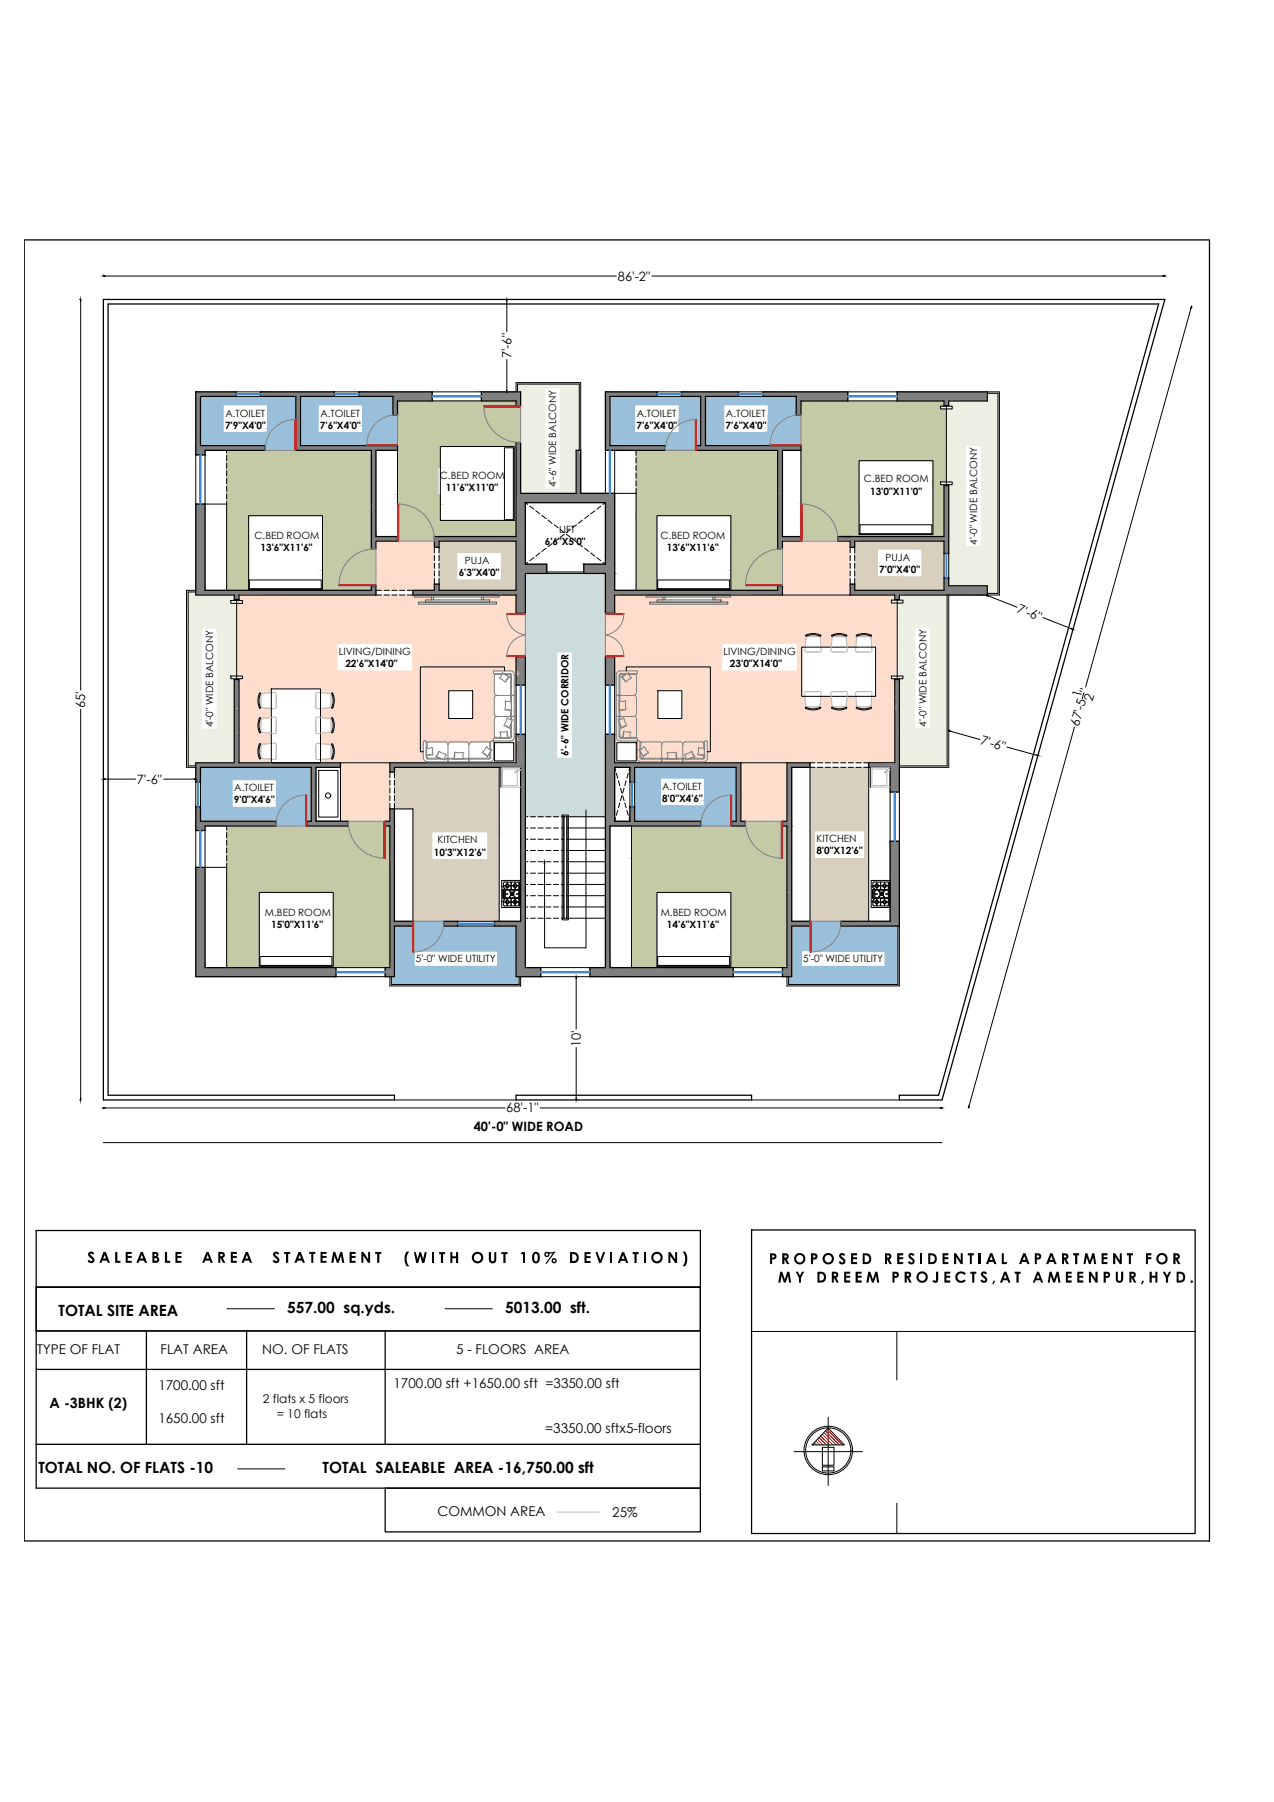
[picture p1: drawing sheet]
<svg xmlns="http://www.w3.org/2000/svg" width="297mm" height="420mm" viewBox="0 0 297 420" stroke-linecap="round" stroke-linejoin="round" font-family="sans-serif">
<defs><g id="words">
<g font-size="3.6">
<text x="20.3" y="294.4">SALEABLE AREA STATEMENT</text>
<text x="94.2" y="294.5">(WITH OUT 10% DEVIATION)</text>
<text x="13.6" y="306.8">TOTAL SITE AREA</text>
<text x="67" y="306.1">557.00 sq.yds.</text>
<text x="117.8" y="306.1">5013.00 sft.</text>
<text x="8.9" y="343.4">TOTAL NO. OF FLATS -10</text>
<text x="75.2" y="343.5">TOTAL SALEABLE AREA -16,750.00 sft</text>
</g>
<g font-size="3.5">
<text x="179.3" y="294.7">PROPOSED RESIDENTIAL APARTMENT FOR</text>
<text x="180.5" y="299.1">MY DREEM PROJECTS,AT AMEENPUR,HYD.</text>
</g>
<text font-size="3.3" x="11.6" y="328.3">A -3BHK (2)</text>
<g font-size="3.1">
<text x="8.7" y="315.8">TYPE OF FLAT</text>
<text x="37.4" y="315.7">FLAT AREA</text>
<text x="61.1" y="315.8">NO. OF FLATS</text>
<text x="106.4" y="315.8">5 - FLOORS AREA</text>
<text x="91.8" y="323.5">1700.00 sft +1650.00 sft =3350.00 sft</text>
<text x="36.9" y="324.2">1700.00 sft</text>
<text x="36.9" y="331.7">1650.00 sft</text>
<text x="127.1" y="334.2">=3350.00 sftx5-floors</text>
<text x="102" y="353.6">COMMON AREA</text>
<text x="142.8" y="353.6">25%</text>
</g>
<g font-size="3">
<text x="144.1" y="65.4">86'-2&quot;</text>
<text x="119.2" y="83.6" transform="rotate(-90 119.2 83.6)">7'-6&quot;</text>
<text x="237" y="142.7" transform="rotate(22 237 142.7)">7'-6&quot;</text>
<text x="19.9" y="165.1" transform="rotate(-90 19.9 165.1)">65'</text>
<text x="252" y="162.8" transform="rotate(-75 252 162.8)">1</text>
<text x="254.7" y="163.7" transform="rotate(-74 254.7 163.7)">2</text>
<text x="228.4" y="173.5" transform="rotate(16 228.4 173.5)">7'-6&quot;</text>
<text x="251.6" y="169.6" transform="rotate(-74 251.6 169.6)">67'-5 &quot;</text>
<text x="31.9" y="182.7">7'-6&quot;</text>
<text x="135.4" y="244.2" transform="rotate(-90 135.4 244.2)">10'</text>
<text x="110.5" y="263.6">40'-0&quot; WIDE ROAD</text>
<text x="118" y="259.4">68'-1&quot;</text>
</g>
<g font-size="2.8">
<text x="61.3" y="327.1">2 flats x 5 floors</text>
<text x="64.5" y="330.5">= 10 flats</text>
</g>
<g font-size="2.3">
<text x="52.5" y="100">7'9&quot;X4'0&quot;</text>
<text x="52.5" y="97.1">A.TOILET</text>
<text x="74.6" y="100">7'6&quot;X4'0&quot;</text>
<text x="74.7" y="97.1">A.TOILET</text>
<text x="148.4" y="100">7'6&quot;X4'0&quot;</text>
<text x="148.5" y="97.1">A.TOILET</text>
<text x="169.2" y="100">7'6&quot;X4'0&quot;</text>
<text x="169.3" y="97.1">A.TOILET</text>
<text x="102.5" y="111.6">C.BED ROOM</text>
<text x="129.7" y="113.6" transform="rotate(-90 129.7 113.6)">4'-6&quot; WIDE BALCONY</text>
<text x="201.4" y="112.5">C.BED ROOM</text>
<text x="104" y="114.4">11'6&quot;X11'0&quot;</text>
<text x="202.9" y="115.3">13'0&quot;X11'0&quot;</text>
<text x="59.3" y="125.7">C.BED ROOM</text>
<text x="130.4" y="124.3">LIFT</text>
<text x="154" y="125.7">C.BED ROOM</text>
<text x="60.8" y="128.6">13'6&quot;X11'6&quot;</text>
<text x="108.4" y="131.5">PUJA</text>
<text x="127" y="127.1">6'6&quot;X5'0&quot;</text>
<text x="155.5" y="128.6">13'6&quot;X11'6&quot;</text>
<text x="206.5" y="130.7">PUJA</text>
<text x="227.9" y="127" transform="rotate(-90 227.9 127)">4'-0&quot; WIDE BALCONY</text>
<text x="106.9" y="134.3">6'3&quot;X4'0&quot;</text>
<text x="205" y="133.6">7'0&quot;X4'0&quot;</text>
<text x="79" y="152.7">LIVING/DINING</text>
<text x="80.5" y="155.5">22'6&quot;X14'0&quot;</text>
<text x="168.7" y="152.7">LIVING/DINING</text>
<text x="170.2" y="155.5">23'0&quot;X14'0&quot;</text>
<text x="49.7" y="169.6" transform="rotate(-90 49.7 169.6)">4'-0&quot; WIDE BALCONY</text>
<text x="216" y="169.4" transform="rotate(-90 216 169.4)">4'-0&quot; WIDE BALCONY</text>
<text x="132.6" y="176.4" transform="rotate(-90 132.6 176.4)">6'-6&quot; WIDE CORRIDOR</text>
<text x="54.6" y="184.5">A.TOILET</text>
<text x="154.4" y="184.1">A.TOILET</text>
<text x="54.5" y="187.3">9'0&quot;X4'6&quot;</text>
<text x="154.4" y="187">8'0&quot;X4'6&quot;</text>
<text x="102" y="196.7">KITCHEN</text>
<text x="190.4" y="196.4">KITCHEN</text>
<text x="101.1" y="199.5">10'3&quot;X12'6&quot;</text>
<text x="190.3" y="199.2">8'0&quot;X12'6&quot;</text>
<text x="61.8" y="213.7">M.BED ROOM</text>
<text x="154.1" y="213.7">M.BED ROOM</text>
<text x="63.2" y="216.5">15'0&quot;X11'6&quot;</text>
<text x="155.5" y="216.5">14'6&quot;X11'6&quot;</text>
<text x="97" y="224.4">5'-0&quot; WIDE UTILITY</text>
<text x="187.3" y="224.4">5'-0&quot; WIDE UTILITY</text>
</g>
</g></defs>
<!-- layer: 0 -->
<g fill="#808080" stroke="#808080" stroke-width=".23">
<path d="M120.3 93.5h1.1v1.1z"/>
<path d="M181.3 136.6h1.1z"/>
<path d="M86.6 136.6h1z"/>
<path d="M120.3 143h2.2z"/>
<path d="M141.2 138.7h2.1v4.3z"/>
<path d="M177.9 91.4l19.8 1v-1zM177.9 91.4l19.8 1h-19.8z"/>
<path d="M158.9 91.4l13.3 1v-1zM158.9 91.4l13.3 1h-13.3z"/>
<path d="M141.2 91.4l12 1v-1zM141.2 91.4l12 1h-12z"/>
<path d="M83.7 91.4l17.1 1v-1zM83.7 91.4l17.1 1h-17.1z"/>
<path d="M60.7 91.4l17.2 1v-1zM60.7 91.4l17.2 1h-17.2z"/>
<path d="M45.6 91.4l9.4 1v-1zM45.6 91.4l9.4 1h-9.4z"/>
<path d="M209.2 91.4l21 2.1v-2.1zM209.2 91.4l21 2.1h-21z"/>
<path d="M185.6 92.4l12.1 1.1v-1.1zM185.6 92.4l12.1 1.1h-12.1z"/>
<path d="M112.2 91.4l9.2 2.1v-2.1zM112.2 91.4l9.2 2.1h-9.2z"/>
<path d="M91.6 92.4l9.2 1.1v-1.1zM91.6 92.4l9.2 1.1h-9.2z"/>
<path d="M120.3 94.6h1.1zM120.3 93.5l1.1 1.1h-1.1z"/>
<path d="M220.1 93.5l1.1 1.1v-1.1zM220.1 93.5l1.1 1.1h-1.1z"/>
<path d="M185.6 93.5l1.1 3.2v-3.2zM185.6 93.5l1.1 3.2h-1.1z"/>
<path d="M91.6 93.5l1.1 3.2v-3.2zM91.6 93.5l1.1 3.2h-1.1z"/>
<path d="M163.4 92.4l1.1 11.5v-11.5zM163.4 92.4l1.1 11.5h-1.1z"/>
<path d="M141.2 92.4l1 11.5v-11.5zM141.2 92.4l1 11.5h-1z"/>
<path d="M69 92.4l1.1 11.5v-11.5zM69 92.4l1.1 11.5h-1.1z"/>
<path d="M45.6 92.4l1.2 11.5v-11.5zM45.6 92.4l1.2 11.5h-1.2z"/>
<path d="M141.2 103.9l13.9 .7v-.7zM141.2 103.9l13.9 .7h-13.9z"/>
<path d="M45.6 103.9l16.2 .7v-.7zM45.6 103.9l16.2 .7h-16.2z"/>
<path d="M162.3 103.9l24.4 1.1v-1.1zM162.3 103.9l24.4 1.1h-24.4z"/>
<path d="M141.2 104.6l13.9 .4v-.4zM141.2 104.6l13.9 .4h-13.9z"/>
<path d="M69 103.9l23.7 1.1v-1.1zM69 103.9l23.7 1.1h-23.7z"/>
<path d="M45.6 104.6l16.2 .4v-.4zM45.6 104.6l16.2 .4h-16.2z"/>
<path d="M45.6 105l2.2 1.1v-1.1zM45.6 105l2.2 1.1h-2.2z"/>
<path d="M134.3 105l1.1 10v-10zM134.3 105l1.1 10h-1.1z"/>
<path d="M120.3 103.2l1.1 11.8v-11.8zM120.3 103.2l1.1 11.8h-1.1z"/>
<path d="M120.3 115l23 2.2v-2.2zM120.3 115l23 2.2h-23z"/>
<path d="M220.1 113.3l1.1 11.8v-11.8zM220.1 113.3l1.1 11.8h-1.1z"/>
<path d="M181.3 105l1.1 20.1v-20.1zM181.3 105l1.1 20.1h-1.1z"/>
<path d="M120.3 117.2l2.2 7.9v-7.9zM120.3 117.2l2.2 7.9h-2.2z"/>
<path d="M86.6 105l1 20.1v-20.1zM86.6 105l1 20.1h-1z"/>
<path d="M101.3 125.1l21.2 .6v-.6zM101.3 125.1l21.2 .6h-21.2z"/>
<path d="M195.3 125.1l25.9 .6v-.6zM195.3 125.1l25.9 .6h-25.9z"/>
<path d="M101.3 125.7l21.2 .5v-.5zM101.3 125.7l21.2 .5h-21.2z"/>
<path d="M195.3 125.7l25.9 .5v-.5zM195.3 125.7l25.9 .5h-25.9z"/>
<path d="M181.3 125.1l5.4 1.1v-1.1zM181.3 125.1l5.4 1.1h-5.4z"/>
<path d="M101.3 126.2h21.2zM101.3 126.2h21.2z"/>
<path d="M86.6 125.1l6.1 1.1v-1.1zM86.6 125.1l6.1 1.1h-6.1z"/>
<path d="M198.2 126.2l1.1 1.4v-1.4zM198.2 126.2l1.1 1.4h-1.1z"/>
<path d="M101.3 126.2l1.1 1.4v-1.4zM101.3 126.2l1.1 1.4h-1.1z"/>
<path d="M181.3 126.2l1.1 1.7v-1.7zM181.3 126.2l1.1 1.7h-1.1z"/>
<path d="M86.6 126.2l1 1.7v-1.7zM86.6 126.2l1 1.7h-1z"/>
<path d="M220.1 126.2l1.1 2.8v-2.8zM220.1 126.2l1.1 2.8h-1.1z"/>
<path d="M141.2 117.2l2.1 14.3v-14.3zM141.2 117.2l2.1 14.3h-2.1z"/>
<path d="M120.3 126.2l2.2 5.3v-5.3zM120.3 126.2l2.2 5.3h-2.2z"/>
<path d="M136.1 131.5l7.2 2.2v-2.2zM136.1 131.5l7.2 2.2h-7.2z"/>
<path d="M120.3 131.5l7.2 2.2v-2.2zM120.3 131.5l7.2 2.2h-7.2z"/>
<path d="M220.1 134.8l1.1 1.8v-1.8zM220.1 134.8l1.1 1.8h-1.1z"/>
<path d="M220.1 136.6l10.1 1v-1zM220.1 136.6l10.1 1h-10.1z"/>
<path d="M198.2 136.2l1.1 1.4v-1.4zM198.2 136.2l1.1 1.4h-1.1z"/>
<path d="M181.3 136.6l1.1 1v-1zM181.3 136.6l1.1 1h-1.1z"/>
<path d="M141.2 133.7l2.1 3.9v-3.9zM141.2 133.7l2.1 3.9h-2.1z"/>
<path d="M120.3 133.7l2.2 3.9v-3.9zM120.3 133.7l2.2 3.9h-2.2z"/>
<path d="M101.3 136.2l1.1 1.4v-1.4zM101.3 136.2l1.1 1.4h-1.1z"/>
<path d="M86.6 136.6l1 1v-1zM86.6 136.6l1 1h-1z"/>
<path d="M45.6 117.5l2.2 20.1v-20.1zM45.6 117.5l2.2 20.1h-2.2z"/>
<path d="M198.2 137.6l32 1.1v-1.1zM198.2 137.6l32 1.1h-32z"/>
<path d="M141.2 137.6l41.2 1.1v-1.1zM141.2 137.6l41.2 1.1h-41.2z"/>
<path d="M96.3 137.6l26.2 1.1v-1.1zM96.3 137.6l26.2 1.1h-26.2z"/>
<path d="M45.6 137.6l42 1.1v-1.1zM45.6 137.6l42 1.1h-42z"/>
<path d="M208.6 138.7l1.1 1.1v-1.1zM208.6 138.7l1.1 1.1h-1.1z"/>
<path d="M54.6 138.7l1.1 1.1v-1.1zM54.6 138.7l1.1 1.1h-1.1z"/>
<path d="M141.2 143h2.1zM141.2 138.7l2.1 4.3h-2.1z"/>
<path d="M120.3 138.7l2.2 4.3v-4.3zM120.3 138.7l2.2 4.3h-2.2z"/>
<path d="M141.2 153.1l2.1 6.6v-6.6zM141.2 153.1l2.1 6.6h-2.1z"/>
<path d="M120.3 153.1l2.2 6.6v-6.6zM120.3 153.1l2.2 6.6h-2.2z"/>
<path d="M208.6 158.5l1.1 19.4v-19.4zM208.6 158.5l1.1 19.4h-1.1z"/>
<path d="M141.2 171.2l2.1 6.7v-6.7zM141.2 171.2l2.1 6.7h-2.1z"/>
<path d="M120.3 171.2l2.2 6.7v-6.7zM120.3 171.2l2.2 6.7h-2.2z"/>
<path d="M54.6 158.5l1.1 19.4v-19.4zM54.6 158.5l1.1 19.4h-1.1z"/>
<path d="M202.5 177.9l7.2 1v-1zM202.5 177.9l7.2 1h-7.2z"/>
<path d="M183.5 177.9l5.4 1v-1zM183.5 177.9l5.4 1h-5.4z"/>
<path d="M141.2 177.9l31.5 1v-1zM141.2 177.9l31.5 1h-31.5z"/>
<path d="M90.9 177.9l31.6 1v-1zM90.9 177.9l31.6 1h-31.6z"/>
<path d="M45.6 177.9l33.8 1v-1zM45.6 177.9l33.8 1h-33.8z"/>
<path d="M90.9 178.9l1.1 1.1v-1.1zM90.9 178.9l1.1 1.1h-1.1z"/>
<path d="M146.9 178.9l1.1 3.4v-3.4zM146.9 178.9l1.1 3.4h-1.1z"/>
<path d="M45.6 178.9l1.2 3.4v-3.4zM45.6 178.9l1.2 3.4h-1.2z"/>
<path d="M207.5 178.9l2.2 5.8v-5.8zM207.5 178.9l2.2 5.8h-2.2z"/>
<path d="M183.5 178.9l1.1 12.6v-12.6zM183.5 178.9l1.1 12.6h-1.1z"/>
<path d="M171.6 178.9l1.1 12.6v-12.6zM171.6 178.9l1.1 12.6h-1.1z"/>
<path d="M146.9 188.1l1.1 3.4v-3.4zM146.9 188.1l1.1 3.4h-1.1z"/>
<path d="M141.2 178.9l2.1 12.6v-12.6zM141.2 178.9l2.1 12.6h-2.1z"/>
<path d="M90.9 188.6l1.1 2.9v-2.9zM90.9 188.6l1.1 2.9h-1.1z"/>
<path d="M72.6 178.9l1.1 12.6v-12.6zM72.6 178.9l1.1 12.6h-1.1z"/>
<path d="M45.6 188.1l1.2 3.4v-3.4zM45.6 188.1l1.2 3.4h-1.2z"/>
<path d="M71.5 191.5h9.7zM71.5 191.5h9.7z"/>
<path d="M170.6 191.5h3.2zM170.6 191.5h3.2z"/>
<path d="M71.5 191.5l9.7 .4v-.4zM71.5 191.5l9.7 .4h-9.7z"/>
<path d="M170.6 191.5l3.2 .4v-.4zM170.6 191.5l3.2 .4h-3.2z"/>
<path d="M141.2 191.5l22.2 .7v-.7zM141.2 191.5l22.2 .7h-22.2z"/>
<path d="M45.6 191.5l18.7 .7v-.7zM45.6 191.5l18.7 .7h-18.7z"/>
<path d="M182.4 191.5l2.2 1.1v-1.1zM182.4 191.5l2.2 1.1h-2.2z"/>
<path d="M170.6 191.9l3.2 .7v-.7zM170.6 191.9l3.2 .7h-3.2z"/>
<path d="M141.2 192.2l22.2 .4v-.4zM141.2 192.2l22.2 .4h-22.2z"/>
<path d="M89.8 191.5l2.2 1.1v-1.1zM89.8 191.5l2.2 1.1h-2.2z"/>
<path d="M71.5 191.9l9.7 .7v-.7zM71.5 191.9l9.7 .7h-9.7z"/>
<path d="M45.6 192.2l18.7 .4v-.4zM45.6 192.2l18.7 .4h-18.7z"/>
<path d="M45.6 192.6l2.2 1v-1zM45.6 192.6l2.2 1h-2.2z"/>
<path d="M207.5 196.1l2.2 18.7v-18.7zM207.5 196.1l2.2 18.7h-2.2z"/>
<path d="M183.5 192.6l1.1 22.2v-22.2zM183.5 192.6l1.1 22.2h-1.1z"/>
<path d="M121.4 178.9l1.1 35.9v-35.9zM121.4 178.9l1.1 35.9h-1.1z"/>
<path d="M90.9 192.6l1.1 22.2v-22.2zM90.9 192.6l1.1 22.2h-1.1z"/>
<path d="M196.1 214.8l13.6 .4v-.4zM196.1 214.8l13.6 .4h-13.6z"/>
<path d="M103.4 214.8l3.3 .4v-.4zM103.4 214.8l3.3 .4h-3.3z"/>
<path d="M196.1 215.2l13.6 .7v-.7zM196.1 215.2l13.6 .7h-13.6z"/>
<path d="M183.5 214.8l5.4 1.1v-1.1zM183.5 214.8l5.4 1.1h-5.4z"/>
<path d="M115.3 214.8l7.2 1.1v-1.1zM115.3 214.8l7.2 1.1h-7.2z"/>
<path d="M103.4 215.2l3.3 .7v-.7zM103.4 215.2l3.3 .7h-3.3z"/>
<path d="M90.9 214.8l5.4 1.1v-1.1zM90.9 214.8l5.4 1.1h-5.4z"/>
<path d="M183.5 215.9l1.1 9.7v-9.7zM183.5 215.9l1.1 9.7h-1.1z"/>
<path d="M141.2 192.6l1 33v-33zM141.2 192.6l1 33h-1z"/>
<path d="M120.3 215.9l2.2 9.7v-9.7zM120.3 215.9l2.2 9.7h-2.2z"/>
<path d="M90.9 215.9l1.1 9.7v-9.7zM90.9 215.9l1.1 9.7h-1.1z"/>
<path d="M45.6 202.2l2.2 23.4v-23.4zM45.6 202.2l2.2 23.4h-2.2z"/>
<path d="M182.4 225.6l2.2 2.1v-2.1zM182.4 225.6l2.2 2.1h-2.2z"/>
<path d="M137.6 225.6l33.4 2.1v-2.1zM137.6 225.6l33.4 2.1h-33.4z"/>
<path d="M120.3 225.6l5.8 2.1v-2.1zM120.3 225.6l5.8 2.1h-5.8z"/>
<path d="M89.8 225.6l2.2 2.1v-2.1zM89.8 225.6l2.2 2.1h-2.2z"/>
<path d="M45.6 225.6l32.7 2.1v-2.1zM45.6 225.6l32.7 2.1h-32.7z"/>
</g>
<!-- layer: hatch -->
<g fill="#ccdbdb" stroke="#ccdbdb" stroke-width=".23">
<path d="M122.5 133.7l18.7 9.3v-9.3zM122.5 133.7l18.7 9.3h-18.7z"/>
<path d="M122.5 143l18.7 .3v-.3zM122.5 143l18.7 .3h-18.7z"/>
<path d="M122.5 143.3l18.7 8.7v-8.7zM122.5 143.3l18.7 8.7h-18.7z"/>
<path d="M122.5 152l7.3 .8v-.8zM122.5 152l7.3 .8h-7.3z"/>
<path d="M133.5 152l7.7 .8v-.8zM133.5 152l7.7 .8h-7.7z"/>
<path d="M122.5 152.8l7.3 .3v-.3zM122.5 152.8l7.3 .3h-7.3z"/>
<path d="M133.5 152.8l7.7 .3v-.3zM133.5 152.8l7.7 .3h-7.7z"/>
<path d="M122.5 153.1l7.3 6.6v-6.6zM122.5 153.1l7.3 6.6h-7.3z"/>
<path d="M133.5 153.1l7.7 6.6v-6.6zM133.5 153.1l7.7 6.6h-7.7z"/>
<path d="M122.5 159.7l7.3 11.5v-11.5zM122.5 159.7l7.3 11.5h-7.3z"/>
<path d="M133.5 159.7l7.7 11.5v-11.5zM133.5 159.7l7.7 11.5h-7.7z"/>
<path d="M122.5 171.2l7.3 5.6v-5.6zM122.5 171.2l7.3 5.6h-7.3z"/>
<path d="M133.5 171.2l7.7 5.6v-5.6zM133.5 171.2l7.7 5.6h-7.7z"/>
<path d="M122.5 176.8l18.7 13.2v-13.2zM122.5 176.8l18.7 13.2h-18.7z"/>
<path d="M132.5 190l8.7 .4v-.4zM132.5 190l8.7 .4h-8.7z"/>
<path d="M122.5 190l8.6 .4v-.4zM122.5 190l8.6 .4h-8.6z"/>
</g>
<g fill="#fdc" stroke="#fdc" stroke-width=".23">
<path d="M118.2 143h2.1z"/>
<path d="M118.2 143.3h4.3z"/>
<path d="M121.6 147.9h.9z"/>
<path d="M121.6 148.3l.9-.2v.2z"/>
<path d="M119.8 162.2h.5z"/>
<path d="M119.8 167h.5z"/>
<path d="M119.7 167.1h.6z"/>
<path d="M99.5 173.1h.2z"/>
<path d="M76.8 173.5h.5z"/>
<path d="M77 173.6h.3z"/>
<path d="M104.4 177.6h.1z"/>
<path d="M143.3 143h2.1z"/>
<path d="M141.2 143.3h4.2z"/>
<path d="M189.2 148h.7z"/>
<path d="M145.4 153.1h22.9z"/>
<path d="M200.4 165.2h2l-.7 .1z"/>
<path d="M195.3 165.3h.7z"/>
<path d="M189.2 165.3h.7z"/>
<path d="M116.4 138.7l3.9 .5v-.5zM116.4 138.7l3.9 .5h-3.9z"/>
<path d="M55.7 138.7l41 .5v-.5zM55.7 138.7l41 .5h-41z"/>
<path d="M55.7 139.2l44.9 .6v-.6zM55.7 139.2l44.9 .6h-44.9z"/>
<path d="M112.7 139.2l7.6 .7v-.7zM112.7 139.2l7.6 .7h-7.6z"/>
<path d="M55.2 139.8l45.4 .1zM55.2 139.8l45.4 .1z"/>
<path d="M55.2 139.9l44 .1v-.1zM55.2 139.9l44 .1h-44z"/>
<path d="M114.1 139.9l6.2 .5v-.5zM114.1 139.9l6.2 .5h-6.2z"/>
<path d="M56.5 140l42.7 .4v-.4zM56.5 140l42.7 .4h-42.7z"/>
<path d="M56.5 140.4l41.1 .3v-.3zM56.5 140.4l41.1 .3h-41.1z"/>
<path d="M115.8 140.4l4.5 .5v-.5zM115.8 140.4l4.5 .5h-4.5z"/>
<path d="M55.2 140.7l42.4 .2v-.2zM55.2 140.7l42.4 .2h-42.4z"/>
<path d="M55.2 140.9l65.1 2.1v-2.1zM55.2 140.9l65.1 2.1h-65.1z"/>
<path d="M55.2 143h63zM55.2 143h63z"/>
<path d="M55.2 143l63 .3v-.3zM55.2 143l63 .3h-63zM55.2 143.3h63zM55.2 143.3h63z"/>
<path d="M118.2 143.3l4.3 .3v-.3zM118.2 143.3l4.3 .3h-4.3z"/>
<path d="M55.2 143.3l63 .3v-.3zM55.2 143.3l63 .3h-63z"/>
<path d="M118.2 143.6l4.3 .3v-.3zM118.2 143.6l4.3 .3h-4.2z"/>
<path d="M55.2 143.6l63 .3v-.3zM55.2 143.6l63 .3h-63z"/>
<path d="M118.3 143.9l4.2 .1zM118.3 143.9l4.2 .1z"/>
<path d="M55.2 143.9l63.1 .1zM55.2 143.9l63.1 .1z"/>
<path d="M55.2 144l63.1 .2v-.2zM55.2 144l63.1 .2h-63.1z"/>
<path d="M118.3 144l4.2 .5v-.5zM118.3 144l4.2 .5h-4.1z"/>
<path d="M55.2 144.2l63.2 .3-.1-.3zM55.2 144.2l63.2 .3h-63.2z"/>
<path d="M118.4 144.5l4.1 .3v-.3zM118.4 144.5l4.1 .3h-4z"/>
<path d="M55.2 144.5l63.3 .3-.1-.3zM55.2 144.5l63.3 .3h-63.3z"/>
<path d="M118.5 144.8l4 .1zM118.5 144.8l4 .1z"/>
<path d="M55.2 144.8l63.3 .1zM55.2 144.8l63.3 .1z"/>
<path d="M55.2 144.9l63.3 .1zM55.2 144.9l63.3 .1z"/>
<path d="M118.5 144.9l4 .4v-.4zM118.5 144.9l4 .4h-3.8z"/>
<path d="M55.2 145l63.5 .3-.2-.3zM55.2 145l63.5 .3h-63.5z"/>
<path d="M118.7 145.3l3.8 .3v-.3zM118.7 145.3l3.8 .3h-3.7z"/>
<path d="M55.2 145.3l63.6 .3-.1-.3zM55.2 145.3l63.6 .3h-63.6z"/>
<path d="M118.8 145.6l3.7 .1zM118.8 145.6l3.7 .1z"/>
<path d="M55.2 145.6l63.7 .1zM55.2 145.6l63.7 .1z"/>
<path d="M55.2 145.7l63.7 .1zM55.2 145.7l63.7 .1z"/>
<path d="M118.9 145.7l3.6 .4v-.4zM118.9 145.7l3.6 .4h-3.3z"/>
<path d="M55.2 145.8l64 .3-.3-.3zM55.2 145.8l64 .3h-64z"/>
<path d="M119.2 146.1l3.3 .3v-.3zM119.2 146.1l3.3 .3h-3.1z"/>
<path d="M55.2 146.1l64.2 .3-.2-.3zM55.2 146.1l64.2 .3h-64.2z"/>
<path d="M119.4 146.4h3.1zM119.4 146.4h3.1z"/>
<path d="M55.2 146.4h64.2zM55.2 146.4h64.2z"/>
<path d="M55.2 146.4h64.2zM55.2 146.4h64.2z"/>
<path d="M119.4 146.4l3.1 .4v-.4zM119.4 146.4l3.1 .4h-2.7z"/>
<path d="M55.2 146.4l64.6 .4-.4-.4zM55.2 146.4l64.6 .4h-64.6z"/>
<path d="M119.8 146.8l2.7 .2v-.2zM119.8 146.8l2.7 .2h-2.5z"/>
<path d="M55.2 146.8l64.8 .2-.2-.2zM55.2 146.8l64.8 .2h-64.8z"/>
<path d="M120 147h2.5zM120 147h2.5z"/>
<path d="M55.2 147h64.8zM55.2 147h64.8z"/>
<path d="M120 147l2.5 .1zM120 147l2.5 .1z"/>
<path d="M55.2 147l64.9 .1zM55.2 147l64.9 .1z"/>
<path d="M120.1 147.1l2.4 .2v-.2zM120.1 147.1l2.4 .2h-2z"/>
<path d="M55.2 147.1l65.3 .2-.4-.2zM55.2 147.1l65.3 .2h-65.3z"/>
<path d="M120.5 147.3l2 .2v-.2zM120.5 147.3l2 .2h-1.8z"/>
<path d="M55.2 147.3l65.5 .2-.2-.2zM55.2 147.3l65.5 .2h-65.5z"/>
<path d="M120.7 147.5h1.8zM120.7 147.5h1.8z"/>
<path d="M55.2 147.5h65.6zM55.2 147.5h65.6z"/>
<path d="M55.2 147.5h65.6zM55.2 147.5h65.6z"/>
<path d="M120.8 147.5l1.7 .3v-.3zM120.8 147.5l1.7 .3h-1.2z"/>
<path d="M55.2 147.5l66.1 .3-.5-.3zM55.2 147.5l66.1 .3h-66.1z"/>
<path d="M121.3 147.8h1.2zM121.3 147.8h1.2z"/>
<path d="M55.2 147.8h66.4zM55.2 147.8h66.4z"/>
<path d="M121.6 147.8l.9 .1zM121.6 147.8l.9 .1z"/>
<path d="M55.2 147.8l66.4 .1zM55.2 147.8l66.4 .1z"/>
<path d="M121.6 147.9h.9zM121.6 147.9h.9v.2z"/>
<path d="M55.2 147.9h66.4zM55.2 147.9h66.4z"/>
<path d="M55.2 147.9l67.3 .2-.9-.2zM55.2 147.9l67.3 .2h-67.3z"/>
<path d="M55.2 148.1l66.4 .2 .9-.2zM55.2 148.1l66.4 .2h-66.4z"/>
<path d="M121.6 148.3h.9zM121.6 148.3h.9z"/>
<path d="M55.2 148.3h66.4zM55.2 148.3h66.4z"/>
<path d="M121.6 148.3h.9zM121.6 148.3h.9z"/>
<path d="M55.2 148.3h66.4zM55.2 148.3h66.4z"/>
<path d="M121.6 148.3l.9 .1zM121.3 148.4h1.2z"/>
<path d="M55.2 148.3h66.4zM55.2 148.3l66.1 .1z"/>
<path d="M121.3 148.4l1.2 .2v-.2zM120.8 148.6l.5-.2 1.2 .2z"/>
<path d="M55.2 148.4l65.6 .2 .5-.2zM55.2 148.4l65.6 .2h-65.6z"/>
<path d="M120.8 148.6h1.7zM120.8 148.6h1.7z"/>
<path d="M55.2 148.6h65.6zM55.2 148.6h65.6z"/>
<path d="M120.8 148.6h1.7zM120.7 148.6h1.8z"/>
<path d="M55.2 148.6h65.5zM55.2 148.6h65.6z"/>
<path d="M120.7 148.6l1.8 .2v-.2zM120.5 148.8l.2-.2 1.8 .2z"/>
<path d="M55.2 148.6l65.3 .2 .2-.2zM55.2 148.6l65.3 .2h-65.3z"/>
<path d="M55.2 148.8l64.9 .3 .4-.3zM55.2 148.8l64.9 .3h-64.9z"/>
<path d="M120.5 148.8l2 .3v-.3zM120 149.1l.5-.3 2 .3z"/>
<path d="M55.2 149.1h64.9zM55.2 149.1h64.8z"/>
<path d="M120 149.1h2.5zM120 149.1h2.5z"/>
<path d="M55.2 149.1h64.8zM55.2 149.1h64.8z"/>
<path d="M120 149.1l2.5 .3v-.3zM120 149.1l2.5 .3h-2.7z"/>
<path d="M55.2 149.1l64.6 .3 .2-.3zM55.2 149.1l64.6 .3h-64.6z"/>
<path d="M55.2 149.4l64.2 .3 .4-.3zM55.2 149.4l64.2 .3h-64.2z"/>
<path d="M119.8 149.4l2.7 .3v-.3zM119.4 149.7l.4-.3 2.7 .3z"/>
<path d="M55.2 149.7h64.2zM55.2 149.7h64.2z"/>
<path d="M119.4 149.7h3.1zM119.4 149.7h3.1z"/>
<path d="M55.2 149.7h64.2zM55.2 149.7h64.2z"/>
<path d="M55.2 149.7l64 .3 .2-.3zM55.2 149.7l64 .3h-64z"/>
<path d="M119.4 149.7l3.1 .3v-.3zM119.4 149.7l3.1 .3h-3.3z"/>
<path d="M96.2 150h23zM96.2 150h23z"/>
<path d="M119.2 150l3.3 .3v-.3zM119.2 150l3.3 .3h-3.6z"/>
<path d="M96.2 150l22.7 .3 .3-.3zM96.2 150l22.7 .3h-22.7z"/>
<path d="M118.9 150.3l3.6 .1zM118.9 150.3l3.6 .1z"/>
<path d="M96.2 150.3h22.7zM96.2 150.3l22.7 .1z"/>
<path d="M118.9 150.4l3.6 .1zM118.9 150.4l3.6 .1z"/>
<path d="M96.2 150.4h22.7zM96.2 150.4l22.6 .1z"/>
<path d="M118.8 150.5l3.7 .3v-.3zM118.8 150.5l3.7 .3h-3.8z"/>
<path d="M96.2 150.5l22.5 .3 .1-.3zM96.2 150.5l22.5 .3h-22.5z"/>
<path d="M96.2 150.8l22.3 .3 .2-.3zM96.2 150.8l22.3 .3h-22.3z"/>
<path d="M118.7 150.8l3.8 .4v-.4zM118.7 150.8l3.8 .4h-4z"/>
<path d="M96.2 151.1l22.3 .1zM96.2 151.1l22.3 .1z"/>
<path d="M118.5 151.2l4 .1zM118.5 151.2l4 .1z"/>
<path d="M96.2 151.2h22.3zM96.2 151.2l22.3 .1z"/>
<path d="M118.5 151.3l4 .3v-.3zM118.5 151.3l4 .3h-4.1z"/>
<path d="M96.2 151.3l22.2 .3 .1-.3zM96.2 151.3l22.2 .3h-22.2z"/>
<path d="M96.2 151.6l22.1 .4 .1-.4zM96.2 151.6l22.1 .4h-22.1z"/>
<path d="M118.4 151.6l4.1 .5v-.5zM118.4 151.6l4.1 .5h-4.2z"/>
<path d="M96.2 152l22.1 .1zM96.2 152l22.1 .1z"/>
<path d="M118.3 152.1l4.2 .1v-.1zM118.3 152.1l4.2 .1h-4.2z"/>
<path d="M96.2 152.1l22 .1 .1-.1zM96.2 152.1l22 .1h-22z"/>
<path d="M118.3 152.2l4.2 .3v-.3zM118.3 152.2l4.2 .3h-4.3z"/>
<path d="M96.2 152.2l22 .3v-.3zM96.2 152.2l22 .3h-22z"/>
<path d="M118.2 152.5l4.3 .3v-.3zM118.2 152.5l4.3 .3h-4.3z"/>
<path d="M96.2 152.5l22 .3v-.3zM96.2 152.5l22 .3h-22z"/>
<path d="M118.2 152.8h4.3zM118.2 152.8h4.3zM118.2 152.8h4.3z"/>
<path d="M96.2 152.8h22zM96.2 152.8h22z"/>
<path d="M96.2 152.8l22 .3v-.3zM96.2 152.8l22 .3h-22z"/>
<path d="M96.2 153.1h24.1zM96.2 153.1h24.1z"/>
<path d="M96.2 153.1l24.1 2.4v-2.4zM96.2 153.1l24.1 2.4h-24.1z"/>
<path d="M55.2 150l23.4 6.4v-6.4zM55.2 150l23.4 6.4h-23.4z"/>
<path d="M96.2 155.5l1.8 .9v-.9zM96.2 155.5l1.8 .9h-1.8z"/>
<path d="M117.6 155.5l2.7 .9v-.9zM117.6 155.5l2.7 .9h-2.7z"/>
<path d="M117.6 156.4h1.2zM117.6 156.4h1.4z"/>
<path d="M98 155.5l19.6 .9v-.9zM98 155.5l19.6 .9h-19.6z"/>
<path d="M98 156.4h17.2zM98 156.4h17.2z"/>
<path d="M98 156.4h17.2zM98 156.4h17.2z"/>
<path d="M119 156.4h1.3zM119 156.4h1.3z"/>
<path d="M98 156.4h17.2zM98 156.4l17.1 .1z"/>
<path d="M98 156.5h17.1zM98 156.5h17.1z"/>
<path d="M119.2 156.4l1.1 .1zM119.2 156.4l1.1 .1z"/>
<path d="M98 156.5h17.1zM98 156.5h17.1z"/>
<path d="M98 156.5h17.1zM98 156.5l17 .1z"/>
<path d="M119.4 156.5l.9 .1zM119.4 156.5l.9 .1z"/>
<path d="M98 156.6h17zM98 156.6h17z"/>
<path d="M98 156.6h17zM98 156.6h17z"/>
<path d="M119.5 156.6l.8 .1zM119.5 156.6l.8 .1z"/>
<path d="M119.6 156.7l.7 .2v-.2zM119.6 156.7l.7 .2h-.5z"/>
<path d="M98 156.6l17 .3v-.3zM98 156.6l17 .3h-17z"/>
<path d="M98 156.9h17zM98 156.9h17z"/>
<path d="M98 156.9h17zM98 156.9h17z"/>
<path d="M98 156.9l17.1 .1zM98 156.9l17.1 .1z"/>
<path d="M119.8 156.9l.5 .1v-.1zM119.8 156.9l.5 .1z"/>
<path d="M98 157h17.1zM98 157h17.1z"/>
<path d="M98 157h17.1zM98 157h17.1z"/>
<path d="M98 157l17.2 .1zM98 157l17.2 .1z"/>
<path d="M98 157.1h17.2zM98 157.1h17.2z"/>
<path d="M98 157.1h17.2zM98 157.1h17.2z"/>
<path d="M98 157.1h17.2zM98 157.1h17.2z"/>
<path d="M119.9 157l.4 .2v-.2zM119.9 157l.4 .2h-.4z"/>
<path d="M98 157.1l17.2 .1zM98 157.1l17.2 .1z"/>
<path d="M98 157.2h17.3zM98 157.2h17.3z"/>
<path d="M98 157.2h17.3zM98 157.2h17.3z"/>
<path d="M98 157.2h17.3zM98 157.2h17.3z"/>
<path d="M98 157.2l17.4 .1zM98 157.2l17.4 .1z"/>
<path d="M98 157.3h17.4zM98 157.3h17.4z"/>
<path d="M119.9 157.2l.4 .1v-.1zM119.9 157.2l.4 .1h-.4z"/>
<path d="M98 157.3h17.4zM98 157.3l17.3 .1z"/>
<path d="M98 157.4l17.3 .1v-.1zM98 157.4l17.3 .1h-17.3z"/>
<path d="M119.9 157.3l.4 .2v-.2zM119.9 157.3l.4 .2h-.4z"/>
<path d="M98 157.5h17.3zM98 157.5l17.2 .1z"/>
<path d="M55.2 156.4l42.8 1.2v-1.2zM55.2 156.4l42.8 1.2h-42.8z"/>
<path d="M98 157.6l17.2 .1v-.1zM98 157.6l17.2 .1h-17.2z"/>
<path d="M56.5 157.6l41.5 .7v-.7zM56.5 157.6l41.5 .7h-41.5z"/>
<path d="M55.2 158.3l42.8 .2v-.2zM55.2 158.3l42.8 .2h-42.8z"/>
<path d="M119.9 157.5l.4 2.2v-2.2zM119.9 157.5l.4 2.2h-.4z"/>
<path d="M98 157.7l17.2 2v-2zM98 157.7l17.2 2h-17.2z"/>
<path d="M55.7 158.5l42.3 1.2v-1.2zM55.7 158.5l42.3 1.2h-42.3z"/>
<path d="M98 159.7l17.2 .9v-.9zM98 159.7l17.2 .9h-17.2z"/>
<path d="M55.7 159.7l42.3 .9v-.9zM55.7 159.7l42.3 .9h-42.3z"/>
<path d="M98 160.6l17.2 .5v-.5zM98 160.6l17.2 .5h-17.2z"/>
<path d="M74.7 160.6l23.3 .5v-.5zM74.7 160.6l23.3 .5h-23.3z"/>
<path d="M74.7 161.1l23.3 .4v-.4zM74.7 161.1l23.3 .4h-23.3z"/>
<path d="M55.7 160.6l7.6 .9v-.9zM55.7 160.6l7.6 .9h-7.6z"/>
<path d="M110.2 161.1l5 .4v-.4zM110.2 161.1l5 .4h-5z"/>
<path d="M98 161.1l6.6 .4v-.4zM98 161.1l6.6 .4h-6.6z"/>
<path d="M74.7 161.5h23.3zM74.7 161.5h23.3z"/>
<path d="M98 161.5l6.6 .1zM98 161.5l6.6 .1z"/>
<path d="M74.9 161.5l23.1 .1zM74.9 161.5l23.1 .1z"/>
<path d="M55.7 161.5h7.6zM55.7 161.5l7.1 .1z"/>
<path d="M98 161.6h6.6zM98 161.6h6.6z"/>
<path d="M77.4 161.6h20.6zM77.4 161.6h20.6z"/>
<path d="M75.2 161.6h2.2zM75.2 161.6h2.2z"/>
<path d="M60.6 161.6h2.2zM60.6 161.6h2.2z"/>
<path d="M77.4 161.6h20.6zM77.4 161.6h20.6z"/>
<path d="M55.7 161.6h4.9zM55.7 161.6h4.9z"/>
<path d="M75.3 161.6h2.1zM75.3 161.6h2.1z"/>
<path d="M60.6 161.6h2.1zM60.6 161.6h2.2z"/>
<path d="M77.4 161.6h20.6zM77.4 161.6h20.6z"/>
<path d="M55.7 161.6h4.9zM55.7 161.6h4.9z"/>
<path d="M75.3 161.6h2.1zM75.3 161.6h2.1z"/>
<path d="M60.6 161.6h2.1zM60.6 161.6h2z"/>
<path d="M77.5 161.6h20.5zM77.5 161.6h20.5z"/>
<path d="M55.7 161.6h4.9zM55.7 161.6h4.9z"/>
<path d="M75.5 161.6h1.9zM75.5 161.6h1.9z"/>
<path d="M60.7 161.6h1.9zM60.7 161.6h1.7z"/>
<path d="M77.5 161.6h20.5zM77.5 161.6h20.5z"/>
<path d="M55.7 161.6h4.9zM55.7 161.6h4.8z"/>
<path d="M75.6 161.6h1.8zM75.6 161.6h1.7z"/>
<path d="M60.7 161.6h1.5zM60.7 161.6h1.7z"/>
<path d="M77.5 161.6h20.5zM77.5 161.6h20.5z"/>
<path d="M55.7 161.6h4.8zM55.7 161.6h4.8z"/>
<path d="M75.8 161.6h1.5zM75.8 161.6h1.5z"/>
<path d="M60.7 161.6h1.5zM60.7 161.6h1.3z"/>
<path d="M77.5 161.6h20.5zM77.5 161.6h20.5z"/>
<path d="M55.7 161.6h4.8zM55.7 161.6h4.8z"/>
<path d="M98 161.6h6.6zM98 161.6h6.6z"/>
<path d="M77.5 161.6h20.5zM77.5 161.6h20.5z"/>
<path d="M76 161.6h1.3zM76 161.6h1.3z"/>
<path d="M60.7 161.6h1.3zM60.7 161.6h1z"/>
<path d="M110.2 161.5l5 .1v-.1zM110.2 161.5l5 .1h-5z"/>
<path d="M98 161.6h6.6zM98 161.6h6.6z"/>
<path d="M77.5 161.6h20.5zM77.5 161.6h20.5z"/>
<path d="M98 161.6h6.6zM98 161.6h6.6z"/>
<path d="M77.5 161.6h20.5zM77.5 161.6h20.5z"/>
<path d="M76.3 161.6h1zM76.3 161.6h1z"/>
<path d="M60.7 161.6h.8zM60.7 161.6h1z"/>
<path d="M98 161.6l6.6 .1zM98 161.6l6.6 .1z"/>
<path d="M77.5 161.6l20.5 .1zM77.5 161.6l20.5 .1z"/>
<path d="M76.5 161.6l.8 .1zM76.5 161.6l.8 .1z"/>
<path d="M60.7 161.6h.8zM60.7 161.6l.5 .1z"/>
<path d="M98 161.7h6.6zM98 161.7h6.6z"/>
<path d="M77.6 161.7h20.4zM77.6 161.7h20.4z"/>
<path d="M76.8 161.7h.5zM76.8 161.7h.5z"/>
<path d="M60.7 161.7h.4zM60.7 161.7h.5z"/>
<path d="M76.8 161.7h.5zM76.8 161.7h.5z"/>
<path d="M98 161.7h6.6zM98 161.7h6.6z"/>
<path d="M77.6 161.7h20.4zM77.6 161.7h20.4z"/>
<path d="M60.7 161.7h.4zM60.7 161.7h.4z"/>
<path d="M98 161.7h6.6zM98 161.7h6.6z"/>
<path d="M77.6 161.7h20.4zM77.6 161.7h20.4z"/>
<path d="M76.9 161.7h.4zM76.9 161.7h.4z"/>
<path d="M60.7 161.7h.4zM60.7 161.7h.4z"/>
<path d="M98 161.7h6.6zM98 161.7h6.6z"/>
<path d="M77.6 161.7h20.4zM77.6 161.7h20.4z"/>
<path d="M77 161.7h.3zM77 161.7h.3z"/>
<path d="M98 161.7h6.6zM98 161.7h6.6z"/>
<path d="M77.6 161.7h20.4zM77.6 161.7h20.4z"/>
<path d="M60.7 161.7h.3zM60.7 161.7h.4z"/>
<path d="M98 161.7h6.6zM98 161.7h6.6z"/>
<path d="M77.6 161.7h20.4zM77.6 161.7h20.4z"/>
<path d="M77 161.7h.3zM77 161.7h.3z"/>
<path d="M60.7 161.7h.3zM60.7 161.7h.3z"/>
<path d="M77 161.7h.3zM77 161.7h.3z"/>
<path d="M98 161.7h6.6zM98 161.7h6.6z"/>
<path d="M77.6 161.7h20.4zM77.6 161.7h20.4z"/>
<path d="M60.7 161.7h.3zM60.7 161.7h.3z"/>
<path d="M110.2 161.6l5.1 .2-.1-.2zM110.2 161.6l5.1 .2h-5.1z"/>
<path d="M98 161.7l6.6 .1zM98 161.7l6.6 .1z"/>
<path d="M77.6 161.7l20.4 .1zM77.6 161.7l20.4 .1z"/>
<path d="M98 161.8h6.6zM98 161.8h6.6z"/>
<path d="M77.6 161.8h20.4zM77.6 161.8h20.4z"/>
<path d="M77.1 161.7l.2 .1zM77.1 161.7l.2 .1z"/>
<path d="M60.7 161.7h.3zM60.7 161.7l.2 .1z"/>
<path d="M77.1 161.8l.3 .1zM77.1 161.8l.3 .1z"/>
<path d="M98 161.8l6.6 .1zM98 161.8l6.6 .1z"/>
<path d="M77.6 161.8l20.4 .1zM77.6 161.8l20.4 .1z"/>
<path d="M60.7 161.8h.2zM60.7 161.8l.2 .1z"/>
<path d="M110.2 161.8l5.2 .1-.1-.1zM110.2 161.8l5.2 .1h-5.2z"/>
<path d="M98 161.9h6.6zM98 161.9h6.6z"/>
<path d="M77.6 161.9h20.4zM77.6 161.9h20.4z"/>
<path d="M98 161.9h6.6zM98 161.9h6.6z"/>
<path d="M77.6 161.9h20.4zM77.6 161.9h20.4z"/>
<path d="M77.1 161.9h.3zM77.1 161.9h.3z"/>
<path d="M98 161.9h6.6zM98 161.9h6.6z"/>
<path d="M77.6 161.9h20.4zM77.6 161.9h20.4z"/>
<path d="M60.7 161.9h.2zM60.7 161.9h.1z"/>
<path d="M119.9 159.7l.4 2.2v-2.2zM119.9 159.7l.4 2.2h-.4z"/>
<path d="M98 161.9h6.6zM98 161.9h6.6z"/>
<path d="M77.6 161.9h20.4zM77.6 161.9h20.4z"/>
<path d="M98 161.9l6.6 .1zM98 161.9l6.6 .1z"/>
<path d="M77.7 161.9l20.3 .1zM77.7 161.9l20.3 .1z"/>
<path d="M77.2 161.9l.2 .1zM77.2 161.9l.2 .1z"/>
<path d="M98 162h6.6zM98 162h6.6z"/>
<path d="M77.7 162h20.3zM77.7 162h20.3z"/>
<path d="M60.6 161.9h.2zM60.6 161.9l.2 .1z"/>
<path d="M110.2 161.9l5.2 .1zM110.2 161.9l5.2 .1z"/>
<path d="M98 162h6.6zM98 162h6.6z"/>
<path d="M77.7 162h20.3zM77.7 162h20.3z"/>
<path d="M119.9 161.9l.4 .1zM119.9 161.9l.4 .1z"/>
<path d="M98 162h6.6zM98 162h6.6z"/>
<path d="M77.7 162h20.3zM77.7 162h20.3z"/>
<path d="M98 162h6.6zM98 162h6.6z"/>
<path d="M77.7 162h20.3zM77.7 162h20.3z"/>
<path d="M77.2 162h.2zM77.2 162h.2z"/>
<path d="M98 162h6.6zM98 162h6.6z"/>
<path d="M77.7 162h20.3zM77.7 162h20.3z"/>
<path d="M60.6 162h.2zM60.6 162h.2z"/>
<path d="M119.9 162h.4zM119.9 162h.4z"/>
<path d="M98 162h6.6zM98 162h6.6z"/>
<path d="M77.7 162h20.3zM77.7 162h20.3z"/>
<path d="M110.2 162l5.3 .1zM110.2 162l5.3 .1z"/>
<path d="M119.9 162l.4 .1zM119.9 162l.4 .1z"/>
<path d="M119.9 162.1h.4zM119.9 162.1h.4z"/>
<path d="M110.2 162.1h5.4zM110.2 162.1h5.4z"/>
<path d="M119.9 162.1l.4 .1zM119.9 162.1l.4 .1zM119.8 162.2h.5z"/>
<path d="M110.2 162.1l5.6 .1zM110.2 162.1l5.6 .1z"/>
<path d="M119.8 162.2h.5zM119.7 162.2h.6z"/>
<path d="M98 162l6.6 .2v-.2zM98 162l6.6 .2h-6.6z"/>
<path d="M77.7 162l20.3 .2v-.2zM77.7 162l20.3 .2h-20.3z"/>
<path d="M119.7 162.2h.6zM119.7 162.2h.6z"/>
<path d="M110.2 162.2h5.7zM110.2 162.2h5.7z"/>
<path d="M98 162.2h6.6zM98 162.2h6.6z"/>
<path d="M77.7 162.2h20.3zM77.7 162.2h20.3z"/>
<path d="M119.7 162.2h.6zM119.7 162.2h.6z"/>
<path d="M98 162.2h6.6zM98 162.2h6.6z"/>
<path d="M77.7 162.2h20.3zM77.7 162.2h20.3z"/>
<path d="M110.2 162.2h5.7zM110.2 162.2h5.6z"/>
<path d="M119.7 162.2h.6zM119.7 162.2h.6zM119.8 162.2h.5z"/>
<path d="M110.2 162.2h5.6zM110.2 162.2h5.4z"/>
<path d="M119.8 162.2h.5zM119.8 162.2h.5z"/>
<path d="M119.9 162.2l.4 .1zM119.9 162.2l.4 .1z"/>
<path d="M110.2 162.2h5.4zM110.2 162.2l5.3 .1z"/>
<path d="M119.9 162.3h.4zM119.9 162.3h.4z"/>
<path d="M98 162.2l6.6 .1v-.1zM98 162.2l6.6 .1h-6.6z"/>
<path d="M77.7 162.2l20.3 .1v-.1zM77.7 162.2l20.3 .1h-20.2z"/>
<path d="M98 162.3h6.6zM98 162.3h6.6z"/>
<path d="M77.8 162.3h20.2zM77.8 162.3h20.2z"/>
<path d="M55.7 161.6l4.6 .7 .2-.7zM55.7 161.6l4.6 .7h-4.6z"/>
<path d="M119.9 162.3h.4zM119.9 162.3h.4z"/>
<path d="M98 162.3h6.6zM98 162.3h6.6z"/>
<path d="M77.8 162.3h20.2zM77.8 162.3h20.2z"/>
<path d="M110.2 162.3h5.3zM110.2 162.3l5.2 .1z"/>
<path d="M98 162.3l6.6 .1zM98 162.3l6.6 .1z"/>
<path d="M77.8 162.3l20.2 .1zM77.8 162.3l20.2 .1z"/>
<path d="M98 162.4h6.6zM98 162.4h6.6z"/>
<path d="M77.8 162.4h20.2zM77.8 162.4h20.2z"/>
<path d="M77.2 162l.3 .4-.1-.4zM77.2 162l.3 .4h-.3z"/>
<path d="M60.6 162l.2 .4v-.4zM60.6 162l.2 .4h-.3z"/>
<path d="M119.9 162.3l.4 .1zM119.9 162.3l.4 .1z"/>
<path d="M98 162.4h6.6zM98 162.4h6.6z"/>
<path d="M77.8 162.4h20.2zM77.8 162.4h20.2z"/>
<path d="M110.2 162.4h5.2zM110.2 162.4h5.2z"/>
<path d="M110.2 162.4l5.1 .2 .1-.2zM110.2 162.4l5.1 .2h-5.1z"/>
<path d="M110.2 162.6l5 .1 .1-.1zM110.2 162.6l5 .1h-5z"/>
<path d="M110.2 162.7l5 .1zM110.2 162.7l5 .1z"/>
<path d="M98 162.4l6.6 .4v-.4zM98 162.4l6.6 .4h-6.6z"/>
<path d="M77.8 162.4l20.2 .4v-.4zM77.8 162.4l20.2 .4h-20.1z"/>
<path d="M98 162.8l6.6 .2v-.2zM98 162.8l6.6 .2h-6.6z"/>
<path d="M77.9 162.8l20.1 .2v-.2zM77.9 162.8l20.1 .2h-20.1z"/>
<path d="M55.7 162.3l4.4 .7 .2-.7zM55.7 162.3l4.4 .7h-4.4z"/>
<path d="M77.2 162.4l.5 .6-.2-.6zM77.2 162.4l.5 .6h-.5z"/>
<path d="M60.5 162.4l.3 .6v-.6zM60.5 162.4l.3 .6h-.5z"/>
<path d="M60.3 163l.5 .7v-.7zM60.3 163l.5 .7h-.5z"/>
<path d="M77.2 163l.5 .7v-.7zM77.2 163l.5 .7h-.5z"/>
<path d="M77.9 163l20.1 .7v-.7zM77.9 163l20.1 .7h-20.1z"/>
<path d="M55.7 163l4.4 .7v-.7zM55.7 163l4.4 .7h-4.4z"/>
<path d="M60.3 163.7l.5 .7v-.7zM60.3 163.7l.5 .7h-.3z"/>
<path d="M77.2 163.7l.3 .7 .2-.7zM77.2 163.7l.3 .7h-.3z"/>
<path d="M77.9 163.7l20.1 .7v-.7zM77.9 163.7l20.1 .7h-20.2z"/>
<path d="M55.7 163.7l4.6 .7-.2-.7zM55.7 163.7l4.6 .7h-4.6z"/>
<path d="M77.2 164.4l.2 .3 .1-.3zM77.2 164.4l.2 .3h-.2z"/>
<path d="M60.5 164.4l.3 .3v-.3zM60.5 164.4l.3 .3h-.2z"/>
<path d="M77.2 164.7h.2zM77.2 164.7l.2 .1z"/>
<path d="M60.6 164.7l.2 .1zM60.6 164.7l.2 .1z"/>
<path d="M77.2 164.8h.2zM77.2 164.8h.2z"/>
<path d="M60.6 164.8h.2zM60.6 164.8h.2z"/>
<path d="M77.2 164.8h.2zM77.2 164.8l.2 .1z"/>
<path d="M60.6 164.8l.2 .1zM60.6 164.8l.2 .1z"/>
<path d="M77.1 164.9h.3zM77.1 164.9h.3z"/>
<path d="M60.7 164.9h.2zM60.7 164.9h.2z"/>
<path d="M77.1 164.9h.3zM77.1 164.9h.2z"/>
<path d="M60.7 164.9h.2zM60.7 164.9h.2z"/>
<path d="M60.7 164.9l.3 .1zM60.7 164.9l.3 .1z"/>
<path d="M77.1 164.9l.2 .1zM77.1 164.9l.2 .1zM77 165h.3zM77 165h.3z"/>
<path d="M60.7 165h.3zM60.7 165h.3z"/>
<path d="M60.7 165h.3zM60.7 165h.3z"/>
<path d="M77 165h.3zM77 165h.3zM77 165h.3zM77 165h.3z"/>
<path d="M60.7 165h.4zM60.7 165h.4z"/>
<path d="M77 165h.3zM76.9 165h.4z"/>
<path d="M60.7 165h.4zM60.7 165h.4zM60.7 165h.4zM60.7 165h.4z"/>
<path d="M76.9 165h.4zM76.9 165h.4zM76.9 165h.4zM76.8 165h.5z"/>
<path d="M60.7 165h.5zM60.7 165h.5z"/>
<path d="M60.7 165l.7 .1zM60.7 165l.7 .1z"/>
<path d="M76.8 165l.5 .1zM76.6 165.1h.7z"/>
<path d="M60.7 165.1h1zM60.7 165.1h1z"/>
<path d="M76.6 165.1h.7zM76.3 165.1h1z"/>
<path d="M77.8 164.4l20.2 .7v-.7zM77.8 164.4l20.2 .7h-20.5z"/>
<path d="M55.7 164.4l4.8 .7-.2-.7zM55.7 164.4l4.8 .7h-4.8z"/>
<path d="M60.7 165.1h1.2zM60.7 165.1h1.2z"/>
<path d="M76.3 165.1h1zM76.1 165.1h1.2z"/>
<path d="M77.5 165.1h20.5zM77.5 165.1h20.5z"/>
<path d="M55.7 165.1h4.8zM55.7 165.1h4.8z"/>
<path d="M60.7 165.1h1.5zM60.7 165.1h1.5z"/>
<path d="M76.1 165.1h1.2zM75.8 165.1h1.5z"/>
<path d="M77.5 165.1l20.5 .1zM77.5 165.1l20.5 .1z"/>
<path d="M55.7 165.1l4.8 .1zM55.7 165.1l4.8 .1z"/>
<path d="M60.7 165.1l1.7 .1zM60.7 165.1l1.7 .1z"/>
<path d="M75.8 165.1l1.5 .1zM75.6 165.2h1.7z"/>
<path d="M77.5 165.2h20.5zM77.5 165.2h20.5z"/>
<path d="M55.7 165.2h4.9zM55.7 165.2h4.9z"/>
<path d="M60.7 165.2h1.8zM60.7 165.2h1.8z"/>
<path d="M75.6 165.2h1.8zM75.5 165.2h1.9z"/>
<path d="M77.5 165.2h20.5zM77.4 165.2h20.6z"/>
<path d="M55.7 165.2h4.9zM55.7 165.2h4.9z"/>
<path d="M60.7 165.2h2zM60.6 165.2h2.1z"/>
<path d="M75.5 165.2h1.9zM75.3 165.2h2.1z"/>
<path d="M77.4 165.2h20.6zM77.4 165.2h20.6z"/>
<path d="M55.7 165.2h4.9zM55.7 165.2h4.9z"/>
<path d="M98 163l6.6 2.2v-2.2zM98 163l6.6 2.2h-6.6z"/>
<path d="M77.4 165.2h20.6zM77.4 165.2h20.6z"/>
<path d="M75.3 165.2h2.1zM75.2 165.2h2.2z"/>
<path d="M60.6 165.2h2.2zM60.6 165.2h2.2z"/>
<path d="M55.7 165.2h4.9zM55.7 165.2h4.9z"/>
<path d="M98 165.2h6.6zM98 165.2h6.6z"/>
<path d="M77.4 165.2h20.6zM77.4 165.2h20.6z"/>
<path d="M75.2 165.2h2.2zM75.2 165.2h2.2z"/>
<path d="M60.6 165.2h2.2zM60.6 165.2h2.2z"/>
<path d="M55.7 165.2h4.9zM55.7 165.2h4.9z"/>
<path d="M98 165.2h6.6zM98 165.2h6.6z"/>
<path d="M75.2 165.2h22.8zM74.7 165.2h23.3z"/>
<path d="M55.7 165.2h7.6zM55.7 165.2h7.6z"/>
<path d="M110.2 162.8l5 3.6v-3.6zM110.2 162.8l5 3.6h-5z"/>
<path d="M110.2 166.4l5 .2v-.2zM110.2 166.4l5 .2h-5z"/>
<path d="M110.2 166.6h5.1zM110.2 166.6h5.1z"/>
<path d="M110.2 166.6l5.2 .2-.1-.2zM110.2 166.6l5.2 .2h-5.2z"/>
<path d="M119.9 162.4l.4 4.4v-4.4zM119.9 162.4l.4 4.4h-.4z"/>
<path d="M110.2 166.8h5.2zM110.2 166.8h5.2z"/>
<path d="M119.9 166.8l.4 .1zM119.9 166.8l.4 .1z"/>
<path d="M119.9 166.9h.4zM119.9 166.9h.4z"/>
<path d="M110.2 166.8l5.3 .1zM110.2 166.8l5.3 .1z"/>
<path d="M119.9 166.9l.4 .1zM119.9 166.9l.4 .1zM119.9 167h.4zM119.9 167h.4z"/>
<path d="M110.2 166.9l5.4 .1zM110.2 166.9l5.4 .1z"/>
<path d="M119.9 167h.4zM119.9 167h.4zM119.8 167h.5z"/>
<path d="M110.2 167h5.6zM110.2 167h5.6z"/>
<path d="M119.8 167l.5 .1zM119.8 167l.5 .1zM119.7 167.1h.6z"/>
<path d="M110.2 167l5.7 .1zM110.2 167l5.7 .1z"/>
<path d="M119.7 167.1h.6zM119.7 167.1h.6z"/>
<path d="M110.2 167.1h5.6zM110.2 167.1h5.7z"/>
<path d="M119.7 167.1h.6zM119.7 167.1h.6z"/>
<path d="M119.8 167.1h.5zM119.8 167.1h.5z"/>
<path d="M110.2 167.1h5.6zM110.2 167.1h5.4z"/>
<path d="M119.8 167.1h.5zM119.8 167.1h.5z"/>
<path d="M119.9 167.1h.4zM119.9 167.1h.4z"/>
<path d="M110.2 167.1h5.4zM110.2 167.1h5.3z"/>
<path d="M119.9 167.1l.4 .1zM119.9 167.1l.4 .1z"/>
<path d="M119.9 167.2h.4zM119.9 167.2h.4z"/>
<path d="M110.2 167.1h5.3zM110.2 167.1l5.2 .1z"/>
<path d="M119.9 167.2l.4 .1zM119.9 167.2l.4 .1z"/>
<path d="M74.7 165.2l23.3 2.1v-2.1zM74.7 165.2l23.3 2.1h-23.3z"/>
<path d="M55.7 165.2l7.6 2.1v-2.1zM55.7 165.2l7.6 2.1h-7.6z"/>
<path d="M98 165.2l6.6 2.1v-2.1zM98 165.2l6.6 2.1h-6.6z"/>
<path d="M74.7 167.3h23.3zM74.7 167.3h23.3z"/>
<path d="M55.7 167.3h7.6zM55.7 167.3h7.1z"/>
<path d="M98 167.3h6.6zM98 167.3h6.6z"/>
<path d="M77.4 167.3h20.6zM77.4 167.3h20.6z"/>
<path d="M75.2 167.3h2.2zM75.2 167.3h2.2z"/>
<path d="M60.6 167.3h2.2zM60.6 167.3h2.2z"/>
<path d="M55.7 167.3h4.9zM55.7 167.3h4.9z"/>
<path d="M77.4 167.3h20.6zM77.4 167.3h20.6z"/>
<path d="M60.6 167.3h2.1zM60.6 167.3h2.2z"/>
<path d="M75.3 167.3h2.1zM75.3 167.3h2.1z"/>
<path d="M55.7 167.3h4.9zM55.7 167.3h4.9z"/>
<path d="M77.4 167.3h20.6zM77.4 167.3h20.6z"/>
<path d="M60.6 167.3h2.1zM60.6 167.3h2z"/>
<path d="M75.3 167.3h2.1zM75.3 167.3h2.1z"/>
<path d="M55.7 167.3h4.9zM55.7 167.3h4.9z"/>
<path d="M98 167.3h6.6zM98 167.3h6.6z"/>
<path d="M77.5 167.3h20.5zM77.5 167.3h20.5z"/>
<path d="M110.2 167.2h5.2zM110.2 167.2l5.2 .1z"/>
<path d="M98 167.3h6.6zM98 167.3h6.6z"/>
<path d="M77.5 167.3h20.5zM77.5 167.3h20.5z"/>
<path d="M98 167.3l6.6 .1zM98 167.3l6.6 .1z"/>
<path d="M77.5 167.3l20.5 .1zM77.5 167.3l20.5 .1z"/>
<path d="M60.7 167.3h1.9zM60.7 167.3l1.7 .1z"/>
<path d="M75.5 167.3l1.9 .1zM75.5 167.3l1.9 .1z"/>
<path d="M55.7 167.3h4.9zM55.7 167.3l4.8 .1z"/>
<path d="M77.5 167.4h20.5zM77.5 167.4h20.5z"/>
<path d="M60.7 167.4h1.5zM60.7 167.4h1.7z"/>
<path d="M75.6 167.4h1.8zM75.6 167.4h1.7z"/>
<path d="M55.7 167.4h4.8zM55.7 167.4h4.8z"/>
<path d="M77.5 167.4h20.5zM77.5 167.4h20.5z"/>
<path d="M60.7 167.4h1.5zM60.7 167.4h1.3z"/>
<path d="M75.8 167.4h1.5zM75.8 167.4h1.5z"/>
<path d="M55.7 167.4h4.8zM55.7 167.4h4.8z"/>
<path d="M77.5 167.4h20.5zM77.5 167.4h20.5z"/>
<path d="M60.7 167.4h1.3zM60.7 167.4h1z"/>
<path d="M76 167.4h1.3zM76 167.4h1.3z"/>
<path d="M60.7 167.4h.8zM60.7 167.4h1z"/>
<path d="M76.3 167.4h1zM76.3 167.4h1z"/>
<path d="M98 167.4h6.6zM98 167.4h6.6z"/>
<path d="M77.5 167.4h20.5zM77.5 167.4h20.5z"/>
<path d="M76.5 167.4h.8zM76.5 167.4h.8z"/>
<path d="M60.7 167.4h.8zM60.7 167.4h.5z"/>
<path d="M110.2 167.3l5.1 .1 .1-.1zM110.2 167.3l5.1 .1h-5.1z"/>
<path d="M98 167.4h6.6zM98 167.4h6.6z"/>
<path d="M77.6 167.4h20.4zM77.6 167.4h20.4z"/>
<path d="M76.8 167.4h.5zM76.8 167.4h.5z"/>
<path d="M60.7 167.4h.4zM60.7 167.4h.5z"/>
<path d="M76.8 167.4h.5zM76.8 167.4h.5z"/>
<path d="M98 167.4h6.6zM98 167.4h6.6z"/>
<path d="M77.6 167.4h20.4zM77.6 167.4h20.4z"/>
<path d="M60.7 167.4h.4zM60.7 167.4h.4z"/>
<path d="M98 167.4h6.6zM98 167.4h6.6z"/>
<path d="M77.6 167.4h20.4zM77.6 167.4h20.4z"/>
<path d="M76.9 167.4h.4zM76.9 167.4h.4z"/>
<path d="M60.7 167.4h.4zM60.7 167.4h.4z"/>
<path d="M98 167.4l6.6 .1zM98 167.4l6.6 .1z"/>
<path d="M77.6 167.4l20.4 .1zM77.6 167.4l20.4 .1z"/>
<path d="M77 167.4l.3 .1zM77 167.4l.3 .1z"/>
<path d="M98 167.5h6.6zM98 167.5h6.6z"/>
<path d="M77.6 167.5h20.4zM77.6 167.5h20.4z"/>
<path d="M60.7 167.4h.4zM60.7 167.4l.3 .1z"/>
<path d="M98 167.5h6.6zM98 167.5h6.6z"/>
<path d="M77.6 167.5h20.4zM77.6 167.5h20.4z"/>
<path d="M77 167.5h.3zM77 167.5h.3z"/>
<path d="M60.7 167.5h.3zM60.7 167.5h.3z"/>
<path d="M77 167.5h.3zM77 167.5h.3z"/>
<path d="M60.7 167.5h.3zM60.7 167.5h.3z"/>
<path d="M110.2 167.4l5.1 .1zM110.2 167.4l5.1 .1z"/>
<path d="M98 167.5h6.6zM98 167.5h6.6z"/>
<path d="M77.6 167.5h20.4zM77.6 167.5h20.4z"/>
<path d="M98 167.5h17.2zM98 167.5h17.3z"/>
<path d="M77.6 167.5h20.4zM77.6 167.5h20.4z"/>
<path d="M77.1 167.5h.2zM77.1 167.5h.2z"/>
<path d="M98 167.5h17.2zM98 167.5h17.2z"/>
<path d="M77.6 167.5h20.4zM77.6 167.5h20.4z"/>
<path d="M60.7 167.5h.3zM60.7 167.5h.2z"/>
<path d="M98 167.5l17.2 .1zM98 167.5l17.2 .1z"/>
<path d="M77.6 167.5l20.4 .1zM77.6 167.5l20.4 .1z"/>
<path d="M98 167.6h17.2zM98 167.6h17.2z"/>
<path d="M77.6 167.6h20.4zM77.6 167.6h20.4z"/>
<path d="M77.1 167.5l.3 .1zM77.1 167.5l.3 .1z"/>
<path d="M60.7 167.5h.2zM60.7 167.5l.2 .1z"/>
<path d="M77.1 167.6l.3 .1zM77.1 167.6l.3 .1z"/>
<path d="M98 167.6l17.2 .1zM98 167.6l17.2 .1z"/>
<path d="M77.6 167.6l20.4 .1zM77.6 167.6l20.4 .1z"/>
<path d="M60.7 167.6h.2zM60.6 167.7h.2z"/>
<path d="M98 167.7h17.2zM98 167.7h17.2z"/>
<path d="M77.6 167.7h20.4zM77.6 167.7h20.4z"/>
<path d="M98 167.7h17.2zM98 167.7h17.2z"/>
<path d="M77.7 167.7h20.3zM77.7 167.7h20.3z"/>
<path d="M77.2 167.7h.2zM77.2 167.7h.2z"/>
<path d="M60.6 167.7h.2zM60.6 167.7h.2z"/>
<path d="M77.2 167.7l.2 .1zM77.2 167.7l.2 .1z"/>
<path d="M98 167.7l17.2 .1zM98 167.7l17.2 .1z"/>
<path d="M77.7 167.7l20.3 .1zM77.7 167.7l20.3 .1z"/>
<path d="M60.6 167.7l.2 .1zM60.6 167.7l.2 .1z"/>
<path d="M98 167.8l17.2 .2v-.2zM98 167.8l17.2 .2h-17.2z"/>
<path d="M77.7 167.8l20.3 .2v-.2zM77.7 167.8l20.3 .2h-20.2z"/>
<path d="M55.7 167.4l4.6 .6 .2-.6zM55.7 167.4l4.6 .6h-4.6z"/>
<path d="M98 168l17.2 .1zM98 168l17.2 .1z"/>
<path d="M77.8 168l20.2 .1zM77.8 168l20.2 .1z"/>
<path d="M77.2 167.8l.3 .3-.1-.3zM77.2 167.8l.3 .3h-.3z"/>
<path d="M60.6 167.8l.2 .3v-.3zM60.6 167.8l.2 .3h-.3z"/>
<path d="M98 168.1l17.2 .7v-.7zM98 168.1l17.2 .7h-17.2z"/>
<path d="M77.8 168.1l20.2 .7v-.7zM77.8 168.1l20.2 .7h-20.1z"/>
<path d="M55.7 168l4.4 .8 .2-.8zM55.7 168l4.4 .8h-4.4z"/>
<path d="M60.5 168.1l.3 .7v-.7zM60.5 168.1l.3 .7h-.5z"/>
<path d="M77.2 168.1l.5 .7-.2-.7zM77.2 168.1l.5 .7h-.5z"/>
<path d="M60.3 168.8l.5 .6v-.6zM60.3 168.8l.5 .6h-.5z"/>
<path d="M77.2 168.8l.5 .6v-.6zM77.2 168.8l.5 .6h-.5z"/>
<path d="M55.7 168.8l4.4 .7v-.7zM55.7 168.8l4.4 .7h-4.4z"/>
<path d="M77.9 168.8l20.1 .7v-.7zM77.9 168.8l20.1 .7h-20.1z"/>
<path d="M60.3 169.4l.5 .7v-.7zM60.3 169.4l.5 .7h-.3z"/>
<path d="M77.2 169.4l.3 .7 .2-.7zM77.2 169.4l.3 .7h-.3z"/>
<path d="M98 168.8l17.2 1.4v-1.4zM98 168.8l17.2 1.4h-17.2z"/>
<path d="M77.9 169.5l20.1 .7v-.7zM77.9 169.5l20.1 .7h-20.2z"/>
<path d="M55.7 169.5l4.6 .7-.2-.7zM55.7 169.5l4.6 .7h-4.6z"/>
<path d="M98 170.2l17.2 .2v-.2zM98 170.2l17.2 .2h-17.2z"/>
<path d="M77.8 170.2l20.2 .2v-.2zM77.8 170.2l20.2 .2h-20.3z"/>
<path d="M77.2 170.1l.2 .3 .1-.3zM77.2 170.1l.2 .3h-.2z"/>
<path d="M60.5 170.1l.3 .3v-.3zM60.5 170.1l.3 .3h-.2z"/>
<path d="M77.2 170.4h.2zM77.2 170.4l.2 .1z"/>
<path d="M60.6 170.4l.2 .1zM60.6 170.4l.2 .1z"/>
<path d="M77.2 170.5l.2 .1zM77.2 170.5l.2 .1z"/>
<path d="M60.6 170.5l.2 .1zM60.6 170.5l.2 .1z"/>
<path d="M77.2 170.6h.2zM77.2 170.6h.2z"/>
<path d="M60.6 170.6h.2zM60.6 170.6h.2z"/>
<path d="M77.1 170.6l.3 .1zM77.1 170.6l.3 .1z"/>
<path d="M60.7 170.6l.2 .1zM60.7 170.6l.2 .1z"/>
<path d="M77.1 170.7h.3zM77.1 170.7h.2z"/>
<path d="M98 170.4l17.2 .3v-.3zM98 170.4l17.2 .3h-17.2z"/>
<path d="M77.7 170.4l20.3 .3v-.3zM77.7 170.4l20.3 .3h-20.4z"/>
<path d="M60.7 170.7h.2zM60.7 170.7h.2z"/>
<path d="M98 170.7h17.2zM98 170.7h17.2z"/>
<path d="M77.6 170.7h20.4zM77.6 170.7h20.4z"/>
<path d="M60.7 170.7h.3zM60.7 170.7h.3z"/>
<path d="M77.1 170.7h.2zM77.1 170.7h.2z"/>
<path d="M98 170.7h17.2zM98 170.7h17.2z"/>
<path d="M77.6 170.7h20.4zM77.6 170.7h20.4z"/>
<path d="M77 170.7h.3zM77 170.7h.3z"/>
<path d="M98 170.7h17.2zM98 170.7h17.2z"/>
<path d="M77.6 170.7h20.4zM77.6 170.7h20.4z"/>
<path d="M60.7 170.7h.3zM60.7 170.7h.3z"/>
<path d="M98 170.7l17.2 .1zM98 170.7l17.2 .1z"/>
<path d="M77.6 170.7l20.4 .1zM77.6 170.7l20.4 .1z"/>
<path d="M60.7 170.7l.3 .1zM60.7 170.7l.3 .1z"/>
<path d="M77 170.7l.3 .1zM77 170.7l.3 .1z"/>
<path d="M98 170.8h17.2zM98 170.8h17.2z"/>
<path d="M77.6 170.8h20.4zM77.6 170.8h20.4z"/>
<path d="M77 170.8h.3zM77 170.8h.3z"/>
<path d="M60.7 170.8h.4zM60.7 170.8h.4z"/>
<path d="M77 170.8h.3zM76.9 170.8h.4z"/>
<path d="M98 170.8h17.2zM98 170.8h17.2z"/>
<path d="M77.6 170.8h20.4zM77.6 170.8h20.4z"/>
<path d="M60.7 170.8h.4zM60.7 170.8h.4z"/>
<path d="M98 170.8h17.2zM98 170.8h17.2z"/>
<path d="M77.6 170.8h20.4zM77.6 170.8h20.4z"/>
<path d="M60.7 170.8h.4zM60.7 170.8h.4z"/>
<path d="M76.9 170.8h.4zM76.9 170.8h.4z"/>
<path d="M98 170.8h17.2zM98 170.8h17.2z"/>
<path d="M77.6 170.8h20.4zM77.6 170.8h20.4z"/>
<path d="M76.9 170.8h.4zM76.8 170.8h.5z"/>
<path d="M60.7 170.8h.5zM60.7 170.8h.5z"/>
<path d="M98 170.8h17.2zM98 170.8h17.2z"/>
<path d="M77.6 170.8h20.4zM77.6 170.8h20.4z"/>
<path d="M60.7 170.8h.7zM60.7 170.8h.7z"/>
<path d="M76.8 170.8h.5zM76.6 170.8h.7z"/>
<path d="M60.7 170.8h1zM60.7 170.8h1z"/>
<path d="M76.6 170.8h.7zM76.3 170.8h1z"/>
<path d="M77.5 170.8l20.5 .1zM77.5 170.8l20.5 .1z"/>
<path d="M55.7 170.2l4.8 .7-.2-.7zM55.7 170.2l4.8 .7h-4.8z"/>
<path d="M60.7 170.8l1.2 .1zM60.7 170.8l1.2 .1z"/>
<path d="M76.3 170.8l1 .1zM76.1 170.9h1.2z"/>
<path d="M77.5 170.9h20.5zM77.5 170.9h20.5z"/>
<path d="M55.7 170.9h4.8zM55.7 170.9h4.8z"/>
<path d="M60.7 170.9h1.5zM60.7 170.9h1.5z"/>
<path d="M76.1 170.9h1.2zM75.8 170.9h1.5z"/>
<path d="M77.5 170.9h20.5zM77.5 170.9h20.5z"/>
<path d="M55.7 170.9h4.8zM55.7 170.9h4.8z"/>
<path d="M60.7 170.9h1.7zM60.7 170.9h1.7z"/>
<path d="M75.8 170.9h1.5zM75.6 170.9h1.7z"/>
<path d="M77.5 170.9h20.5zM77.5 170.9h20.5z"/>
<path d="M55.7 170.9h4.9zM55.7 170.9h4.9z"/>
<path d="M60.7 170.9h1.8zM60.7 170.9h1.8z"/>
<path d="M75.6 170.9h1.8zM75.5 170.9h1.9z"/>
<path d="M77.5 170.9h20.5zM77.4 170.9h20.6z"/>
<path d="M55.7 170.9h4.9zM55.7 170.9h4.9z"/>
<path d="M60.7 170.9h2zM60.6 170.9h2.1z"/>
<path d="M98 170.8l17.2 .1zM98 170.8l17.2 .1z"/>
<path d="M77.4 170.9h20.6zM77.4 170.9h20.6z"/>
<path d="M75.5 170.9h1.9zM75.3 170.9h2.1z"/>
<path d="M98 170.9h17.2zM98 170.9h17.2z"/>
<path d="M77.4 170.9h20.6zM77.4 170.9h20.6z"/>
<path d="M55.7 170.9h4.9zM55.7 170.9h4.9z"/>
<path d="M98 170.9h17.2zM98 170.9h17.2z"/>
<path d="M77.4 170.9h20.6zM77.4 170.9h20.6z"/>
<path d="M60.6 170.9h2.2zM60.6 170.9h2.2z"/>
<path d="M75.3 170.9h2.1zM75.2 170.9h2.2z"/>
<path d="M55.7 170.9h4.9zM55.7 170.9h4.9z"/>
<path d="M98 170.9h17.2zM98 170.9h17.2z"/>
<path d="M77.4 170.9h20.6zM77.4 170.9h20.6z"/>
<path d="M75.2 170.9h2.2zM75.2 170.9h2.2z"/>
<path d="M60.6 170.9h2.2zM60.6 170.9h2.2z"/>
<path d="M55.7 170.9h4.9zM55.7 170.9h4.9z"/>
<path d="M98 170.9l17.2 .1zM98 170.9l17.2 .1z"/>
<path d="M75.2 170.9l22.8 .1zM74.7 171h23.3z"/>
<path d="M55.7 170.9l7.6 .1zM55.7 170.9l7.6 .1z"/>
<path d="M119.9 167.3l.4 3.9v-3.9zM119.9 167.3l.4 3.9h-.4z"/>
<path d="M98 171l17.2 .5v-.5zM98 171l17.2 .5h-17.2z"/>
<path d="M98 171.5l17.2 .1v-.1zM98 171.5l17.2 .1h-17.2z"/>
<path d="M119.9 171.2l.4 .5v-.5zM119.9 171.2l.4 .5h-.4z"/>
<path d="M98 171.6l17.3 .1zM98 171.6l17.3 .1z"/>
<path d="M98 171.7l17.3 .1v-.1zM98 171.7l17.3 .1h-17.3z"/>
<path d="M119.9 171.7l.4 .2v-.2zM119.9 171.7l.4 .2h-.4z"/>
<path d="M98 171.8l17.4 .1zM98 171.8l17.4 .1z"/>
<path d="M98 171.9h17.4zM98 171.9h17.4z"/>
<path d="M98 171.9h17.4zM98 171.9l17.3 .1z"/>
<path d="M98 172h17.3zM98 172h17.3zM98 172h17.3zM98 172h17.3z"/>
<path d="M98 172h17.3zM98 172l17.2 .1z"/>
<path d="M119.9 171.9l.4 .2v-.2zM119.9 171.9l.4 .2h-.4z"/>
<path d="M98 172.1h17.2zM98 172.1h17.2z"/>
<path d="M98 172.1h17.2zM98 172.1h17.2z"/>
<path d="M98 172.1h17.2zM98 172.1h17.2z"/>
<path d="M98 172.1h17.2zM98 172.1h17.2z"/>
<path d="M98 172.1h17.2zM98 172.1l17.1 .1z"/>
<path d="M98 172.2h17.1zM98 172.2h17.1z"/>
<path d="M119.9 172.1l.4 .1v-.1zM119.9 172.1l.4 .1h-.4z"/>
<path d="M98 172.2h17.1zM98 172.2h17.1z"/>
<path d="M98 172.2h17.1zM98 172.2l17 .1z"/>
<path d="M98 172.3h17zM98 172.3h17z"/>
<path d="M98 172.3l17 .1zM98 172.3l17 .1z"/>
<path d="M119.9 172.2l.4 .2v-.2zM119.9 172.2l.4 .2h-.5z"/>
<path d="M119.8 172.4l.5 .1v-.1zM119.8 172.4l.5 .1h-.7z"/>
<path d="M98 172.4l17 .2v-.2zM98 172.4l17 .2h-17z"/>
<path d="M98 172.6h17zM98 172.6h17z"/>
<path d="M119.6 172.5l.7 .1zM119.5 172.6h.8z"/>
<path d="M98 172.6h17zM98 172.6h17z"/>
<path d="M98 172.6l17.1 .1zM98 172.6l17.1 .1z"/>
<path d="M119.5 172.6l.8 .1zM119.4 172.7h.9z"/>
<path d="M98 172.7h17.1zM98 172.7h17.1z"/>
<path d="M98 172.7h17.1zM98 172.7h17.1z"/>
<path d="M98 172.7l17.2 .1zM98 172.7l17.2 .1z"/>
<path d="M74.7 171l23.3 1.8v-1.8zM74.7 171l23.3 1.8h-23.3z"/>
<path d="M119.4 172.7l.9 .1zM119.2 172.8h1.1z"/>
<path d="M98 172.8h.9zM98 172.8h.9z"/>
<path d="M74.7 172.8h23.3zM74.7 172.8h23.3z"/>
<path d="M114.8 172.8h.4zM114.8 172.8h.4z"/>
<path d="M98 172.8h.9zM98 172.8h.9z"/>
<path d="M74.7 172.8h23.3zM74.7 172.8h23.3z"/>
<path d="M114.9 172.8h.3zM114.9 172.8h.3z"/>
<path d="M99.2 172.8h15.4zM99.2 172.8h15.4z"/>
<path d="M98 172.8h.9zM98 172.8h.9z"/>
<path d="M74.7 172.8h23.3zM74.7 172.8h23.3z"/>
<path d="M99.2 172.8h15.4zM99.2 172.8h15.4z"/>
<path d="M98 172.8h.9zM98 172.8h.9z"/>
<path d="M114.9 172.8h.3zM114.9 172.8h.3z"/>
<path d="M99.2 172.8h15.4zM99.2 172.8h15.4z"/>
<path d="M98 172.8h.9zM98 172.8h.9z"/>
<path d="M74.7 172.8h23.3zM74.7 172.8h23.3z"/>
<path d="M114.9 172.8h.3zM114.9 172.8h.3z"/>
<path d="M98 172.8h.9zM98 172.8h.9z"/>
<path d="M74.7 172.8h23.3zM74.7 172.8h23.3z"/>
<path d="M99.2 172.8h15.4zM99.2 172.8h15.4z"/>
<path d="M98 172.8h.9zM98 172.8h.9z"/>
<path d="M74.7 172.8h23.3zM74.7 172.8h23.3z"/>
<path d="M114.9 172.8h.3zM114.9 172.8h.3z"/>
<path d="M98 172.8h.8zM98 172.8h.9z"/>
<path d="M74.7 172.8h23.3zM74.7 172.8h23.3z"/>
<path d="M119.2 172.8h1.1zM119 172.8h1.3z"/>
<path d="M114.9 172.8h4.1zM114.9 172.8h4.1z"/>
<path d="M98 172.8h.8zM98 172.8h.8z"/>
<path d="M74.7 172.8h23.3zM74.7 172.8h23.3z"/>
<path d="M114.9 172.8h5.4zM114.9 172.8h5.4z"/>
<path d="M99.2 172.8h15.4zM99.2 172.8h15.3z"/>
<path d="M98 172.8h.8zM98 172.8h.8z"/>
<path d="M74.7 172.8h23.3zM74.7 172.8h23.3z"/>
<path d="M99.2 172.8h15.3zM99.2 172.8h15.3z"/>
<path d="M98 172.8h.8zM98 172.8h.8z"/>
<path d="M114.9 172.8h5.4zM114.9 172.8h5.4z"/>
<path d="M99.2 172.8h15.3zM99.2 172.8h15.3zM99.3 172.8h15.2zM99.3 172.8h15.2z"/>
<path d="M98 172.8h.8zM98 172.8h.8z"/>
<path d="M115 172.8h5.3zM115 172.8h5.3z"/>
<path d="M99.3 172.8h15.2zM99.3 172.8h15.2z"/>
<path d="M99.3 172.8h15.2zM99.3 172.8l15.1 .1z"/>
<path d="M98 172.8h.8zM98 172.8l.7 .1z"/>
<path d="M115 172.8l5.3 .1zM115 172.8l5.3 .1z"/>
<path d="M99.3 172.9h15.1zM99.3 172.9h15.1z"/>
<path d="M99.3 172.9h15.1zM99.3 172.9h15.1z"/>
<path d="M98 172.9h.7zM98 172.9h.7z"/>
<path d="M115 172.9h5.3zM115 172.9h5.3z"/>
<path d="M99.3 172.9h15.1zM99.3 172.9h15.1z"/>
<path d="M99.3 172.9h15.1zM99.3 172.9h15.1z"/>
<path d="M98 172.9h.7zM98 172.9h.7z"/>
<path d="M115 172.9h5.3zM115 172.9h5.3z"/>
<path d="M99.3 172.9h15.1zM99.3 172.9h15.1z"/>
<path d="M115 172.9l5.3 .1zM115 172.9l5.3 .1z"/>
<path d="M99.3 172.9h15.1zM99.3 172.9l15.1 .1z"/>
<path d="M98 172.9h.7zM98 172.9l.7 .1z"/>
<path d="M113.8 173h.6zM113.8 173h.6z"/>
<path d="M99.4 173h.6zM99.4 173h.6z"/>
<path d="M103.8 173h1.3zM103.8 173h1.2z"/>
<path d="M113.8 173h.6zM113.8 173h.6z"/>
<path d="M99.4 173h.5zM99.4 173h.6z"/>
<path d="M108.7 173h1.3zM108.7 173h1.1z"/>
<path d="M103.9 173h1.1zM103.9 173h1.1z"/>
<path d="M113.9 173h.5zM113.9 173h.5z"/>
<path d="M99.4 173h.4zM99.4 173h.5z"/>
<path d="M113.9 173h.5zM113.9 173h.4z"/>
<path d="M99.4 173h.4zM99.4 173h.4z"/>
<path d="M103.9 173h1.1zM103.9 173h1z"/>
<path d="M114 173h.3zM114 173h.3z"/>
<path d="M99.5 173h.3zM99.5 173h.3z"/>
<path d="M108.8 173h1zM108.8 173h.9z"/>
<path d="M104 173h.9zM104 173h.8z"/>
<path d="M114 173h.3zM114 173h.3z"/>
<path d="M99.5 173h.2zM99.5 173h.3z"/>
<path d="M104.1 173h.7zM104.1 173l.6 .1z"/>
<path d="M114.1 173h.2zM114.1 173l.1 .1z"/>
<path d="M99.5 173h.2zM99.5 173l.2 .1z"/>
<path d="M114.1 173.1h.1zM114.1 173.1h.1z"/>
<path d="M99.5 173.1h.2zM99.5 173.1h.2z"/>
<path d="M108.9 173h.8zM108.9 173l.7 .1z"/>
<path d="M104.1 173.1h.6zM104.1 173.1h.6z"/>
<path d="M114.1 173.1h.1zM114.1 173.1h.1z"/>
<path d="M104.2 173.1h.5zM104.2 173.1h.5z"/>
<path d="M98 173l.7 .1v-.1zM98 173l.7 .1h-.7z"/>
<path d="M74.7 172.8l23.3 .3v-.3zM74.7 172.8l23.3 .3h-23.3z"/>
<path d="M115.1 173l5.2 .2v-.2zM115.1 173l5.2 .2h-5.2z"/>
<path d="M98 173.1l.7 .1zM98 173.1l.7 .1z"/>
<path d="M74.7 173.1l23.3 .1zM74.7 173.1l23.3 .1z"/>
<path d="M98 173.2h.7zM98 173.2h.7z"/>
<path d="M74.7 173.2h23.3zM74.7 173.2h23.3z"/>
<path d="M109 173.1h.6zM109 173.1l.5 .1z"/>
<path d="M104.2 173.1h.5zM104.2 173.1l.4 .1z"/>
<path d="M98 173.2h.7zM98 173.2h.7z"/>
<path d="M74.7 173.2h23.3zM74.7 173.2h23.3z"/>
<path d="M104.2 173.2h.4zM104.2 173.2h.4z"/>
<path d="M98 173.2h.7zM98 173.2h.7z"/>
<path d="M74.7 173.2h23.3zM74.7 173.2h23.3z"/>
<path d="M109.1 173.2h.4zM109.1 173.2h.3z"/>
<path d="M104.3 173.2h.3zM104.3 173.2h.2z"/>
<path d="M98 173.2h.7zM98 173.2h.7z"/>
<path d="M74.7 173.2h23.3zM74.7 173.2h23.3z"/>
<path d="M104.3 173.2l.2 .1zM104.3 173.2l.2 .1z"/>
<path d="M98 173.2l.7 .1zM98 173.2l.7 .1z"/>
<path d="M74.7 173.2l23.3 .1zM74.7 173.2l23.3 .1z"/>
<path d="M98 173.3h.7zM98 173.3h.7z"/>
<path d="M74.7 173.3h23.3zM74.7 173.3h23.3z"/>
<path d="M55.7 171l7.6 2.3v-2.3zM55.7 171l7.6 2.3h-7.6z"/>
<path d="M109.2 173.2l.2 .2v-.2zM109.2 173.2l.2 .2z"/>
<path d="M104.4 173.3h.1zM104.4 173.3l.1 .1z"/>
<path d="M98 173.3l.7 .1zM98 173.3l.7 .1z"/>
<path d="M74.7 173.3l23.3 .1zM74.7 173.3l23.3 .1z"/>
<path d="M98 173.4h.7zM98 173.4h.7z"/>
<path d="M74.7 173.4h23.3zM74.7 173.4h23.3z"/>
<path d="M55.7 173.3h7.6zM55.7 173.3l7.1 .1z"/>
<path d="M60.6 173.4h2.2zM60.6 173.4h2.2z"/>
<path d="M55.7 173.4h4.9zM55.7 173.4h4.9z"/>
<path d="M60.6 173.4h2.1zM60.6 173.4h2.2z"/>
<path d="M55.7 173.4h4.9zM55.7 173.4h4.9z"/>
<path d="M74.7 173.4h23.3zM74.7 173.4h23.3z"/>
<path d="M60.6 173.4h2.1zM60.6 173.4h2z"/>
<path d="M55.7 173.4h4.9zM55.7 173.4h4.9z"/>
<path d="M60.7 173.4h1.9zM60.7 173.4h1.7z"/>
<path d="M55.7 173.4h4.8zM55.7 173.4h4.9z"/>
<path d="M60.7 173.4h1.5zM60.7 173.4h1.7z"/>
<path d="M98 173.4h.7zM98 173.4h.7z"/>
<path d="M74.7 173.4h23.3zM74.7 173.4h23.3z"/>
<path d="M55.7 173.4h4.8zM55.7 173.4h4.8z"/>
<path d="M98 173.4h.7zM98 173.4h.7z"/>
<path d="M75.2 173.4h22.8zM75.2 173.4h22.8z"/>
<path d="M77.4 173.4h20.6zM77.4 173.4h20.6z"/>
<path d="M75.2 173.4h2.2zM75.2 173.4h2.2z"/>
<path d="M77.4 173.4h20.6zM77.4 173.4h20.6z"/>
<path d="M75.3 173.4h2.1zM75.3 173.4h2.1z"/>
<path d="M60.7 173.4h1.5zM60.7 173.4l1.3 .1z"/>
<path d="M77.4 173.4l20.6 .1zM77.4 173.4l20.6 .1z"/>
<path d="M75.3 173.4l2.1 .1zM75.3 173.4l2.1 .1z"/>
<path d="M55.7 173.4l4.8 .1zM55.7 173.4l4.8 .1z"/>
<path d="M77.5 173.5h20.5zM77.5 173.5h20.5z"/>
<path d="M75.5 173.5h1.9zM75.5 173.5h1.9z"/>
<path d="M60.7 173.5h1zM60.7 173.5h1.3z"/>
<path d="M77.5 173.5h20.5zM77.5 173.5h20.5z"/>
<path d="M75.6 173.5h1.8zM75.6 173.5h1.7z"/>
<path d="M60.7 173.5h1zM60.7 173.5h.8z"/>
<path d="M77.5 173.5h20.5zM77.5 173.5h20.5z"/>
<path d="M109.3 173.4v.1zM109.3 173.4v.1z"/>
<path d="M75.8 173.5h1.5zM75.8 173.5h1.5z"/>
<path d="M77.5 173.5h20.5zM77.5 173.5h20.5z"/>
<path d="M60.7 173.5h.5zM60.7 173.5h.8z"/>
<path d="M60.7 173.5h.4zM60.7 173.5h.5z"/>
<path d="M76 173.5h1.3zM76 173.5h1.3z"/>
<path d="M60.7 173.5h.4zM60.7 173.5h.4z"/>
<path d="M60.7 173.5h.4zM60.7 173.5h.4z"/>
<path d="M60.7 173.5h.3zM60.7 173.5h.4z"/>
<path d="M76.3 173.5h1zM76.3 173.5h1z"/>
<path d="M60.7 173.5h.3zM60.7 173.5h.3z"/>
<path d="M76.5 173.5h.8zM76.5 173.5h.8zM76.8 173.5h.5z"/>
<path d="M60.7 173.5h.3zM60.7 173.5l.3 .1z"/>
<path d="M76.8 173.5l.5 .1zM76.8 173.5l.5 .1zM76.9 173.6h.4z"/>
<path d="M76.9 173.6h.4zM77 173.6h.3zM77 173.6h.3zM77 173.6h.3z"/>
<path d="M109.3 173.5v.1zM109.3 173.5v.1z"/>
<path d="M104.5 173.5v.1zM104.5 173.5v.1z"/>
<path d="M60.7 173.6h.3zM60.7 173.6h.2z"/>
<path d="M77 173.6h.3zM77 173.6h.3z"/>
<path d="M60.7 173.6h.2zM60.7 173.6l.2 .1z"/>
<path d="M77.1 173.6l.2 .1zM77.1 173.6l.2 .1z"/>
<path d="M77.1 173.7h.3zM77.1 173.7h.3z"/>
<path d="M60.7 173.7h.2zM60.6 173.7h.2z"/>
<path d="M77.1 173.7l.3 .1zM77.1 173.7l.3 .1z"/>
<path d="M60.6 173.7h.2zM60.6 173.7l.2 .1z"/>
<path d="M77.2 173.8h.2zM77.2 173.8h.2z"/>
<path d="M60.6 173.8h.2zM60.6 173.8h.2z"/>
<path d="M77.2 173.8l.2 .1zM77.2 173.8l.2 .1z"/>
<path d="M98 173.4l.7 .7v-.7zM98 173.4l.7 .7h-.7z"/>
<path d="M77.5 173.5l20.5 .6v-.6zM77.5 173.5l20.5 .6h-20.3z"/>
<path d="M55.7 173.5l4.6 .6 .2-.6zM55.7 173.5l4.6 .6h-4.6z"/>
<path d="M98 174.1l.7 .1zM98 174.1l.7 .1z"/>
<path d="M77.7 174.1l20.3 .1zM77.7 174.1l20.3 .1z"/>
<path d="M60.6 173.8l.2 .4v-.4zM60.6 173.8l.2 .4h-.3z"/>
<path d="M98 174.2h.7zM98 174.2h.7z"/>
<path d="M77.8 174.2h20.2zM77.8 174.2h20.2z"/>
<path d="M77.2 173.9l.3 .3-.1-.3zM77.2 173.9l.3 .3h-.3z"/>
<path d="M98 174.2l.7 .6v-.6zM98 174.2l.7 .6h-.7z"/>
<path d="M77.8 174.2l20.2 .6v-.6zM77.8 174.2l20.2 .6h-20.1z"/>
<path d="M55.7 174.1l4.4 .7 .2-.7zM55.7 174.1l4.4 .7h-4.4z"/>
<path d="M98 174.8l.7 .1zM98 174.8l.7 .1z"/>
<path d="M77.9 174.8l20.1 .1zM77.9 174.8l20.1 .1z"/>
<path d="M60.5 174.2l.3 .7v-.7zM60.5 174.2l.3 .7h-.5z"/>
<path d="M77.9 174.9h20.1zM77.9 174.9h20.1z"/>
<path d="M77.2 174.2l.5 .7-.2-.7zM77.2 174.2l.5 .7h-.5z"/>
<path d="M98 174.9l.7 .4v-.4zM98 174.9l.7 .4h-.7z"/>
<path d="M77.9 174.9l20.1 .4v-.4zM77.9 174.9l20.1 .4h-20.1z"/>
<path d="M60.3 174.9l.5 .6v-.6zM60.3 174.9l.5 .6h-.5z"/>
<path d="M55.7 174.8l4.4 .7v-.7zM55.7 174.8l4.4 .7h-4.4z"/>
<path d="M77.2 174.9l.5 .7v-.7zM77.2 174.9l.5 .7h-.5z"/>
<path d="M77.9 175.3l20.8 .3v-.3zM77.9 175.3l20.8 .3h-20.8z"/>
<path d="M60.3 175.5l.5 .7v-.7zM60.3 175.5l.5 .7h-.3z"/>
<path d="M77.2 175.6l.3 .6 .2-.6zM77.2 175.6l.3 .6h-.3z"/>
<path d="M55.7 175.5l4.6 .7-.2-.7zM55.7 175.5l4.6 .7h-4.6z"/>
<path d="M77.9 175.6l20.8 .7v-.7zM77.9 175.6l20.8 .7h-20.9z"/>
<path d="M60.5 176.2l.3 .3v-.3zM60.5 176.2l.3 .3h-.2z"/>
<path d="M77.2 176.2l.2 .3 .1-.3zM77.2 176.2l.2 .3h-.2z"/>
<path d="M60.6 176.5l.2 .1zM60.6 176.5l.2 .1z"/>
<path d="M115.1 173.2l.2 3.4v-3.4zM115.1 173.2l.2 3.4h-.2z"/>
<path d="M77.8 176.3l20.9 .3v-.3zM77.8 176.3l20.9 .3h-21z"/>
<path d="M77.2 176.5h.2zM77.2 176.5l.2 .1z"/>
<path d="M60.6 176.6h.2zM60.6 176.6h.2z"/>
<path d="M77.2 176.6l.2 .1zM77.2 176.6l.2 .1z"/>
<path d="M60.6 176.6l.2 .1zM60.6 176.6l.2 .1z"/>
<path d="M60.7 176.7l.2 .1zM60.7 176.7l.2 .1z"/>
<path d="M77.2 176.7h.2zM77.2 176.7l.2 .1z"/>
<path d="M115.1 176.6l.2 .2v-.2zM115.1 176.6l.2 .2h-.2z"/>
<path d="M77.7 176.6l21 .2v-.2zM77.7 176.6l21 .2h-21.1z"/>
<path d="M60.7 176.8h.2zM60.7 176.8h.2z"/>
<path d="M77.1 176.8h.3zM77.1 176.8h.3z"/>
<path d="M60.7 176.8h.3zM60.7 176.8h.3z"/>
<path d="M60.7 176.8h.3zM60.7 176.8h.3z"/>
<path d="M60.7 176.8h.3zM60.7 176.8h.3z"/>
<path d="M77.1 176.8h.3zM77.1 176.8h.2z"/>
<path d="M60.7 176.8h.4zM60.7 176.8h.4z"/>
<path d="M60.7 176.8h.4zM60.7 176.8h.4zM60.7 176.8h.4zM60.7 176.8h.4z"/>
<path d="M60.7 176.8h.5zM60.7 176.8h.5z"/>
<path d="M77.1 176.8l.2 .1zM77 176.9h.3zM77 176.9h.3zM77 176.9h.3z"/>
<path d="M60.7 176.8l.7 .1zM60.7 176.8l.7 .1z"/>
<path d="M77 176.9h.3zM77 176.9h.3zM77 176.9h.3zM77 176.9h.3z"/>
<path d="M60.7 176.9h1zM60.7 176.9h1z"/>
<path d="M77 176.9h.3zM76.9 176.9h.4zM76.9 176.9h.4zM76.9 176.9h.4z"/>
<path d="M76.9 176.9h.4zM76.8 176.9h.5z"/>
<path d="M55.7 176.2l4.8 .7-.2-.7zM55.7 176.2l4.8 .7h-4.8z"/>
<path d="M60.7 176.9h1.2zM60.7 176.9h1.2z"/>
<path d="M115.1 176.8l.2 .1v-.1zM115.1 176.8l.2 .1h-.3z"/>
<path d="M77.6 176.8l21.1 .1v-.1zM77.6 176.8l21.1 .1h-21.2z"/>
<path d="M76.8 176.9h.5zM76.6 176.9h.7z"/>
<path d="M55.7 176.9h4.8zM55.7 176.9h4.8z"/>
<path d="M60.7 176.9h1.5zM60.7 176.9h1.5z"/>
<path d="M76.6 176.9l.7 .1zM76.3 177h1z"/>
<path d="M55.7 176.9l4.8 .1zM55.7 176.9l4.8 .1z"/>
<path d="M60.7 176.9l1.7 .1zM60.7 176.9l1.7 .1z"/>
<path d="M55.7 177h4.9zM55.7 177h4.9z"/>
<path d="M60.7 177h1.8zM60.7 177h1.8z"/>
<path d="M77.5 176.9l21.2 .1zM77.5 176.9l21.2 .1z"/>
<path d="M76.3 177h1zM76.1 177h1.2z"/>
<path d="M55.7 177h4.9zM55.7 177h4.9z"/>
<path d="M60.7 177h2zM60.6 177h2.1z"/>
<path d="M55.7 177h4.9zM55.7 177h4.9z"/>
<path d="M60.6 177h2.2zM60.6 177h2.2z"/>
<path d="M55.7 177h4.9zM55.7 177h4.9z"/>
<path d="M60.6 177h2.2zM60.6 177h2.2z"/>
<path d="M55.7 177h4.9zM55.7 177h4.9z"/>
<path d="M77.5 177h21.2zM77.5 177h21.2z"/>
<path d="M76.1 177h1.2zM75.8 177h1.5z"/>
<path d="M77.5 177h21.3zM77.5 177h21.3z"/>
<path d="M75.8 177h1.5zM75.6 177h1.7z"/>
<path d="M77.5 177h21.3zM77.5 177h21.3z"/>
<path d="M75.6 177h1.8zM75.5 177h1.9z"/>
<path d="M55.7 177h7.6zM55.7 177h7.6z"/>
<path d="M77.5 177l21.3 .1zM77.5 177l21.3 .1z"/>
<path d="M75.5 177l1.9 .1zM75.3 177.1h2.1z"/>
<path d="M77.4 177.1h21.4zM77.4 177.1h21.4zM77.4 177.1h21.4zM77.4 177.1h21.4z"/>
<path d="M75.3 177.1h2.1zM75.2 177.1h2.2z"/>
<path d="M77.4 177.1h21.4zM77.4 177.1h21.4z"/>
<path d="M75.2 177.1h2.2zM75.2 177.1h2.2z"/>
<path d="M75.2 177.1h23.6zM74.7 177.1h24.1z"/>
<path d="M115 176.9l.3 .2v-.2zM115 176.9l.3 .2h-.3z"/>
<path d="M74.7 177.1h24.1zM74.7 177.1h24.1z"/>
<path d="M115 177.1l.3 .1v-.1zM115 177.1l.3 .1h-.4z"/>
<path d="M74.7 177.1l24.2 .1-.1-.1zM74.7 177.1l24.2 .1h-24.2z"/>
<path d="M114.9 177.2l.4 .2v-.2zM114.9 177.2l.4 .2h-.5z"/>
<path d="M74.7 177.2l24.3 .2-.1-.2zM74.7 177.2l24.3 .2h-24.3z"/>
<path d="M119.8 173.2l.5 4.2v-4.2zM119.8 173.2l.5 4.2h-.5z"/>
<path d="M114.8 177.4h.5zM114.7 177.4h.6z"/>
<path d="M114.7 177.4l5.6 .1zM114.7 177.4l5.6 .1z"/>
<path d="M74.7 177.4l24.4 .1zM74.7 177.4l24.4 .1z"/>
<path d="M114.7 177.5l5.6 .1zM114.5 177.6h5.8z"/>
<path d="M74.7 177.5l24.6 .1zM74.7 177.5l24.6 .1z"/>
<path d="M109.3 177.6h.1zM109.3 177.6h.1z"/>
<path d="M104.4 177.6h.1zM104.4 177.6h.1z"/>
<path d="M109.3 177.6h.1zM109.3 177.6h.1z"/>
<path d="M104.4 177.6h.1zM104.4 177.6h.1zM104.4 177.6h.1zM104.3 177.6h.2z"/>
<path d="M114.5 177.6h5.8zM114.4 177.6h5.9z"/>
<path d="M74.7 177.6h24.7zM74.7 177.6h24.7z"/>
<path d="M109.2 177.6h.2zM109.2 177.6h.2z"/>
<path d="M104.3 177.6h.3zM104.3 177.6h.3zM104.3 177.6h.3zM104.3 177.6h.3z"/>
<path d="M109.2 177.6h.3zM109.1 177.6h.4z"/>
<path d="M104.3 177.6h.3zM104.3 177.6h.3zM104.3 177.6h.3zM104.3 177.6h.3z"/>
<path d="M114.4 177.6h5.9zM114.2 177.6h6.1z"/>
<path d="M109.1 177.6h.4zM109.1 177.6h.4z"/>
<path d="M104.3 177.6h.4zM104.2 177.6h.5z"/>
<path d="M74.7 177.6h24.8zM74.7 177.6h24.8z"/>
<path d="M114.2 177.6h6.1zM114.2 177.6h6.1z"/>
<path d="M99.8 177.6h14.4zM99.6 177.6h14.6z"/>
<path d="M74.7 177.6h24.9zM74.7 177.6h24.9z"/>
<path d="M74.7 177.6l45.6 .3v-.3zM74.7 177.6l45.6 .3h-45.6z"/>
<path d="M55.7 177l7.6 .9v-.9zM55.7 177l7.6 .9h-7.6z"/>
<path d="M172.7 177.9l10.8 13.6v-13.6zM172.7 177.9l10.8 13.6h-10.8z"/>
<path d="M87.6 126.2l13.7 11.4v-11.4zM87.6 126.2l13.7 11.4h-13.7z"/>
<path d="M79.4 177.9l11.5 13.6v-13.6zM79.4 177.9l11.5 13.6h-11.5z"/>
<path d="M195.3 126.2h2.9zM187 126.2h11.2z"/>
<path d="M182.4 126.2h4.3zM182.4 126.2h4.3z"/>
<path d="M187 126.2h11.2zM186.7 126.2h11.5z"/>
<path d="M182.4 126.2h4.3zM182.4 126.2h4.3z"/>
<path d="M182.4 126.2l15.8 1.4v-1.4zM182.4 126.2l15.8 1.4h-15.8z"/>
<path d="M182.4 127.6l15.8 .3v-.3zM182.4 127.6l15.8 .3h-15.8z"/>
<path d="M182.4 127.9l15.8 8.3v-8.3zM182.4 127.9l15.8 8.3h-15.8z"/>
<path d="M182.4 136.2l15.8 .1zM182.4 136.2l15.8 .1z"/>
<path d="M182.4 136.3l15.8 .3v-.3zM182.4 136.3l15.8 .3h-15.8z"/>
<path d="M182.4 136.6l15.8 2.1v-2.1zM182.4 136.6l15.8 2.1h-15.8z"/>
<path d="M170.4 138.7l38.2 .5v-.5zM170.4 138.7l38.2 .5h-38.2z"/>
<path d="M143.3 138.7l7.3 .5v-.5zM143.3 138.7l7.3 .5h-7.3z"/>
<path d="M166.7 139.2l41.9 .6v-.6zM166.7 139.2l41.9 .6h-41.9z"/>
<path d="M166.7 139.8l42.5 .1zM166.7 139.8l42.5 .1z"/>
<path d="M143.3 139.2l11.3 .7v-.7zM143.3 139.2l11.3 .7h-11.3z"/>
<path d="M168.1 139.9h41.1zM168.1 139.9h41.1z"/>
<path d="M168.1 139.9l39.7 .5v-.5zM168.1 139.9l39.7 .5h-39.7z"/>
<path d="M143.3 139.9l9.9 .5v-.5zM143.3 139.9l9.9 .5h-9.9z"/>
<path d="M169.7 140.4l38.1 .2v-.2zM169.7 140.4l38.1 .2h-38.1z"/>
<path d="M169.7 140.6l39.5 .3v-.3zM169.7 140.6l39.5 .3h-39.5z"/>
<path d="M143.3 140.4l8.2 .5v-.5zM143.3 140.4l8.2 .5h-8.2z"/>
<path d="M143.3 140.9l65.9 2.1v-2.1zM143.3 140.9l65.9 2.1h-65.9z"/>
<path d="M145.4 143l63.8 .3v-.3zM145.4 143l63.8 .3h-63.8zM145.4 143.3h63.8zM145.4 143.3h63.8zM145.4 143.3h63.8zM145.4 143.3h63.8z"/>
<path d="M141.2 143.3h4.2zM141.2 143.3h4.2z"/>
<path d="M145.4 143.3l63.8 .3v-.3zM145.4 143.3l63.8 .3h-63.8z"/>
<path d="M141.2 143.3l4.2 .3v-.3zM141.2 143.3l4.2 .3h-4.2z"/>
<path d="M145.4 143.6l63.8 .3v-.3zM145.4 143.6l63.8 .3h-63.8z"/>
<path d="M145.4 143.9l63.8 .1zM145.4 143.9l63.8 .1z"/>
<path d="M141.2 143.6l4.1 .4 .1-.4zM141.2 143.6l4.1 .4h-4.1z"/>
<path d="M145.3 144l63.9 .2v-.2zM145.3 144l63.9 .2h-63.9z"/>
<path d="M141.2 144l4.1 .2v-.2zM141.2 144l4.1 .2h-4.1z"/>
<path d="M145.3 144.2l63.9 .3v-.3zM145.3 144.2l63.9 .3h-63.9z"/>
<path d="M141.2 144.2l4.1 .3v-.3zM141.2 144.2l4.1 .3h-4.1z"/>
<path d="M145.3 144.5l63.9 .3v-.3zM145.3 144.5l63.9 .3h-64z"/>
<path d="M141.2 144.5l3.9 .3 .2-.3zM141.2 144.5l3.9 .3h-3.9z"/>
<path d="M145.2 144.8l64 .1zM145.1 144.9h64.1z"/>
<path d="M141.2 144.8l3.9 .1zM141.2 144.8l3.9 .1z"/>
<path d="M145.1 144.9l64.1 .1zM145.1 144.9l64.1 .1z"/>
<path d="M145.1 145l64.1 .3v-.3zM145.1 145l64.1 .3h-64.3z"/>
<path d="M141.2 144.9l3.7 .4 .2-.4zM141.2 144.9l3.7 .4h-3.7z"/>
<path d="M144.9 145.3l64.3 .3v-.3zM144.9 145.3l64.3 .3h-64.4z"/>
<path d="M141.2 145.3l3.6 .3 .1-.3zM141.2 145.3l3.6 .3h-3.6z"/>
<path d="M144.8 145.6l64.4 .1zM144.8 145.6l64.4 .1z"/>
<path d="M141.2 145.6l3.6 .1zM141.2 145.6l3.6 .1z"/>
<path d="M144.8 145.7l64.4 .1zM144.8 145.7l64.4 .1z"/>
<path d="M141.2 145.7h3.6zM141.2 145.7l3.5 .1z"/>
<path d="M144.7 145.8l64.5 .3v-.3zM144.7 145.8l64.5 .3h-64.7z"/>
<path d="M141.2 145.8l3.3 .3 .2-.3zM141.2 145.8l3.3 .3h-3.3z"/>
<path d="M144.5 146.1l64.7 .3v-.3zM144.5 146.1l64.7 .3h-65z"/>
<path d="M144.2 146.4h65zM144.2 146.4h65z"/>
<path d="M141.2 146.1l3 .3 .3-.3zM141.2 146.1l3 .3h-3z"/>
<path d="M144.2 146.4h65zM144.2 146.4h65z"/>
<path d="M141.2 146.4h3zM141.2 146.4h3z"/>
<path d="M144.2 146.4l65 .4v-.4zM144.2 146.4l65 .4h-65.3z"/>
<path d="M141.2 146.4l2.7 .4 .3-.4zM141.2 146.4l2.7 .4h-2.7z"/>
<path d="M143.9 146.8l65.3 .2v-.2zM143.6 147l.3-.2 65.3 .2z"/>
<path d="M141.2 146.8l2.4 .2 .3-.2zM141.2 146.8l2.4 .2h-2.4z"/>
<path d="M143.6 147h65.6zM143.6 147h65.6z"/>
<path d="M141.2 147h2.4zM141.2 147h2.4z"/>
<path d="M143.6 147l65.6 .1zM143.5 147.1h65.7z"/>
<path d="M143.5 147.1l65.7 .2v-.2zM143.1 147.3l.4-.2 65.7 .2z"/>
<path d="M141.2 147l1.9 .3 .5-.3zM141.2 147l1.9 .3h-1.9z"/>
<path d="M143.1 147.3l66.1 .2v-.2zM142.8 147.5l.3-.2 66.1 .2z"/>
<path d="M141.2 147.3l1.6 .2 .3-.2zM141.2 147.3l1.6 .2h-1.6z"/>
<path d="M142.8 147.5h66.4zM142.8 147.5h66.4z"/>
<path d="M141.2 147.5h1.6zM141.2 147.5h1.6z"/>
<path d="M142.8 147.5h66.4zM142.8 147.5h66.4z"/>
<path d="M141.2 147.5h1.6zM141.2 147.5h1.6z"/>
<path d="M142.8 147.5l66.4 .3v-.3zM142.3 147.8l.5-.3 66.4 .3z"/>
<path d="M196 147.8h5.1zM196 147.8h5.8z"/>
<path d="M189.9 147.8h5.4zM189.9 147.8h6.1z"/>
<path d="M142.3 147.8h46.9zM142.3 147.8h47.6z"/>
<path d="M141.2 147.5l1.1 .3 .5-.3zM141.2 147.5l1.1 .3h-1.1z"/>
<path d="M142.3 147.8h46.9zM142.3 147.8h46.9z"/>
<path d="M141.2 147.8h1.1zM141.2 147.8h1.1z"/>
<path d="M142.3 147.8h46.9zM142 147.8h46.6z"/>
<path d="M141.2 147.8h1.1zM141.2 147.8h.8z"/>
<path d="M142 147.8l46.6 .1zM142 147.8l46.6 .1z"/>
<path d="M141.2 147.8l.8 .1zM141.2 147.8l.8 .1z"/>
<path d="M142 147.9h46.5zM142 147.9h46.6z"/>
<path d="M201.8 147.8l7.4 .1v-.1zM201.8 147.8l7.4 .1z"/>
<path d="M196 147.8l4.3 .1 .8-.1zM196 147.8l4.3 .1z"/>
<path d="M189.9 147.8l4.7 .1 .7-.1zM189.9 147.8l4.7 .1z"/>
<path d="M196.7 147.9h3.6zM196.7 147.9h3.6z"/>
<path d="M190.6 147.9h4zM190.6 147.9h4z"/>
<path d="M142 147.9h46.5zM142 147.9h46.5z"/>
<path d="M201.1 148h.6zM201.1 148h.6z"/>
<path d="M195.3 148h.7zM195.3 148h.7z"/>
<path d="M142 147.9l46 .2 .5-.2zM141.2 148.1l.8-.2 46 .2z"/>
<path d="M141.2 147.9v.2zM141.2 147.9h.8l-.8 .2z"/>
<path d="M201.1 148l1.3 .1zM200.4 148.1l.7-.1 1.3 .1z"/>
<path d="M195.3 148l1.4 .1zM194.7 148.1l.6-.1 1.4 .1z"/>
<path d="M189.2 148l1.4 .1zM188.6 148.1l.6-.1 1.4 .1z"/>
<path d="M200.4 148.1h2zM200.4 148.1h2z"/>
<path d="M194.7 148.1h2zM194.6 148.1h2.1z"/>
<path d="M188.6 148.1h2zM188.6 148.1h2z"/>
<path d="M202.5 147.9l6.7 .2v-.2zM202.5 147.9l6.7 .2h-6.1z"/>
<path d="M196.7 147.9l3 .2 .6-.2zM196.7 147.9l3 .2h-2.3z"/>
<path d="M190.6 147.9l3.3 .2 .7-.2zM190.6 147.9l3.3 .2h-2.6zM191.3 148.1h2.6zM191.3 148.1h2.6z"/>
<path d="M141.2 148.1h46.8zM141.2 148.1h46.6z"/>
<path d="M197.4 148.1h2.3zM197.4 148.1h2.3z"/>
<path d="M203.1 148.1h6.1zM203.1 148.1h6.1z"/>
<path d="M197.4 148.1h2.3zM197.4 148.1h2.3z"/>
<path d="M191.3 148.1h2.6zM191.3 148.1h2.6zM191.3 148.1h2.6zM191.3 148.1h2.6z"/>
<path d="M141.4 148.1h46.4zM141.4 148.1h46.4z"/>
<path d="M197.4 148.1h2.3zM197.4 148.1h2.3z"/>
<path d="M203.2 148.1h6zM203.2 148.1h6z"/>
<path d="M197.4 148.1h2.2zM197.4 148.1h2.3z"/>
<path d="M191.3 148.1h2.6zM191.3 148.1h2.6zM191.4 148.1h2.5zM191.4 148.1h2.5z"/>
<path d="M141.5 148.1h46.3zM141.5 148.1h46.3z"/>
<path d="M197.4 148.1h2.2zM197.4 148.1h2.2z"/>
<path d="M203.2 148.1l6 .1zM203.2 148.1l6 .1z"/>
<path d="M197.4 148.1l2.2 .1zM197.4 148.1l2.2 .1z"/>
<path d="M191.4 148.1l2.5 .1zM191.4 148.1l2.5 .1zM191.4 148.2h2.5zM191.4 148.2h2.5z"/>
<path d="M141.5 148.1l46.3 .1zM141.5 148.1l46.3 .1z"/>
<path d="M197.4 148.2h2.2zM197.4 148.2h2.2z"/>
<path d="M203.2 148.2h6zM203.2 148.2h6z"/>
<path d="M197.4 148.2h2.2zM197.4 148.2h2.2z"/>
<path d="M191.4 148.2h2.5zM191.4 148.2h2.5zM191.4 148.2h2.5zM191.4 148.2h2.5z"/>
<path d="M141.6 148.2h46.2zM141.6 148.2h46.2z"/>
<path d="M197.5 148.2h2.1zM197.5 148.2h2.1z"/>
<path d="M203.2 148.2h6zM203.2 148.2h6z"/>
<path d="M197.5 148.2h2.1zM197.5 148.2h2.1z"/>
<path d="M191.4 148.2h2.5zM191.4 148.2h2.4zM191.4 148.2h2.4zM191.4 148.2h2.4z"/>
<path d="M141.7 148.2h46.1zM141.7 148.2h46.1z"/>
<path d="M197.5 148.2h2.1zM197.5 148.2h2.1z"/>
<path d="M203.2 148.2h6zM203.2 148.2h6z"/>
<path d="M197.5 148.2h2.1zM197.5 148.2h2.1z"/>
<path d="M191.4 148.2h2.4zM191.4 148.2h2.4zM191.4 148.2h2.4zM191.4 148.2h2.4z"/>
<path d="M141.8 148.2h46zM141.8 148.2h46z"/>
<path d="M197.5 148.2h2.1zM197.5 148.2h2.1z"/>
<path d="M203.2 148.2l6 .1zM203.2 148.2l6 .1z"/>
<path d="M197.5 148.2l2.1 .1zM197.5 148.2l2.1 .1z"/>
<path d="M191.4 148.2l2.4 .1zM191.4 148.2l2.4 .1z"/>
<path d="M141.9 148.2l45.9 .1zM141.9 148.2l45.9 .1z"/>
<path d="M191.4 148.3h2.4zM191.4 148.3h2.4z"/>
<path d="M142 148.3h45.8zM142 148.3h45.8z"/>
<path d="M197.5 148.3h2.1zM197.5 148.3h2.1z"/>
<path d="M142 148.3h45.8zM142 148.3h45.8z"/>
<path d="M141.2 148.1l.8 .2zM141.2 148.1l.8 .2h-.8z"/>
<path d="M142 148.3h45.8zM142 148.3h45.8z"/>
<path d="M141.2 148.3h.8zM141.2 148.3h.8z"/>
<path d="M203.2 148.3h6zM203.2 148.3h6z"/>
<path d="M197.5 148.3h2.1zM197.5 148.3h2.1z"/>
<path d="M191.4 148.3h2.5zM191.4 148.3h2.5z"/>
<path d="M191.4 148.3h2.5zM191.4 148.3h2.5z"/>
<path d="M142 148.3h45.8zM142 148.3h45.8z"/>
<path d="M197.5 148.3h2.1zM197.5 148.3h2.1z"/>
<path d="M203.2 148.3h6zM203.2 148.3h6z"/>
<path d="M197.5 148.3h2.1zM197.5 148.3h2.1z"/>
<path d="M191.4 148.3h2.5zM191.4 148.3h2.5z"/>
<path d="M203.2 148.3h6zM203.2 148.3h6z"/>
<path d="M200.4 148.1l2.5 .2-.5-.2zM199.9 148.3l.5-.2 2.5 .2z"/>
<path d="M197.4 148.3h2.2zM197.4 148.3h2.2z"/>
<path d="M194.6 148.1l2.6 .2-.5-.2zM194.1 148.3l.5-.2 2.6 .2z"/>
<path d="M191.4 148.3h2.5zM191.4 148.3h2.5z"/>
<path d="M188.6 148.1l2.5 .2-.5-.2zM188.1 148.3l.5-.2 2.5 .2z"/>
<path d="M142 148.3h45.8zM142 148.3h45.8z"/>
<path d="M203.2 148.3h6zM203.2 148.3h6z"/>
<path d="M197.4 148.3h2.2zM197.4 148.3h2.2z"/>
<path d="M191.4 148.3h2.5zM191.4 148.3h2.5z"/>
<path d="M203.2 148.3h6zM203.2 148.3h6z"/>
<path d="M199.9 148.3h3.1zM199.8 148.3h3.2z"/>
<path d="M197.4 148.3h2.2zM197.4 148.3h2.2z"/>
<path d="M194.1 148.3h3.1zM194.1 148.3h3.1z"/>
<path d="M191.4 148.3h2.5zM191.4 148.3h2.5z"/>
<path d="M188.1 148.3h3zM188 148.3h3.1z"/>
<path d="M142.1 148.3h45.7zM142.1 148.3h45.7z"/>
<path d="M203.2 148.3h6zM203.2 148.3h6z"/>
<path d="M197.4 148.3h2.2zM197.4 148.3h2.2z"/>
<path d="M191.4 148.3h2.5zM191.4 148.3h2.5z"/>
<path d="M191.4 148.3l2.5 .1zM191.3 148.4h2.6z"/>
<path d="M142.2 148.3l45.6 .1zM142.2 148.3l45.6 .1z"/>
<path d="M197.4 148.3l2.2 .1zM197.4 148.3l2.2 .1z"/>
<path d="M199.8 148.3l3.2 .1zM199.8 148.3l3.2 .1z"/>
<path d="M194.1 148.3l3.2 .1zM194.1 148.3l3.2 .1z"/>
<path d="M188 148.3l3.2 .1zM187.9 148.4h3.3z"/>
<path d="M203.2 148.3l6 .1zM203.2 148.3l6 .1z"/>
<path d="M197.4 148.4h2.3zM197.4 148.4h2.3z"/>
<path d="M191.3 148.4h2.6zM191.3 148.4h2.6z"/>
<path d="M199.8 148.4h3.2zM199.7 148.4h3.3z"/>
<path d="M194 148.4h3.3zM194 148.4h3.3z"/>
<path d="M187.9 148.4h3.3zM187.9 148.4h3.3z"/>
<path d="M197.4 148.4h2.3zM197.4 148.4h2.3z"/>
<path d="M191.3 148.4h2.6zM191.3 148.4h2.6z"/>
<path d="M142.2 148.4h45.6zM142.2 148.4h45.6z"/>
<path d="M199.7 148.4h3.3zM199.7 148.4h3.3z"/>
<path d="M194 148.4h3.3zM194 148.4h3.3z"/>
<path d="M187.9 148.4h3.3zM187.9 148.4h3.3z"/>
<path d="M203.1 148.4h6.1zM203.1 148.4h6.1z"/>
<path d="M197.4 148.4h2.3zM197.4 148.4h2.3z"/>
<path d="M191.3 148.4h2.6zM191.3 148.4h2.6z"/>
<path d="M199.7 148.4h3.3zM199.7 148.4h3.3z"/>
<path d="M194 148.4h3.3zM194 148.4h3.3z"/>
<path d="M187.9 148.4h3.3zM187.9 148.4h3.3z"/>
<path d="M197.4 148.4h2.3zM197.4 148.4h2.3z"/>
<path d="M191.3 148.4h2.6zM191.3 148.4h2.6z"/>
<path d="M142.2 148.4h45.6zM142.2 148.4h45.6z"/>
<path d="M199.7 148.4h3.4zM199.7 148.4h3.4z"/>
<path d="M194 148.4h3.3zM194 148.4h3.3z"/>
<path d="M187.9 148.4h3.4zM187.9 148.4h3.4z"/>
<path d="M203.1 148.4h6.1zM203.1 148.4h6.1z"/>
<path d="M199.7 148.4h3.4zM199.7 148.4h3.4z"/>
<path d="M197.4 148.4h2.3zM197.3 148.4h2.4z"/>
<path d="M194 148.4h3.3zM194 148.4h3.3z"/>
<path d="M191.3 148.4h2.6zM191.3 148.4h2.6z"/>
<path d="M187.9 148.4h3.4zM187.9 148.4h3.4z"/>
<path d="M203.1 148.4h6.1zM203.1 148.4h6.1z"/>
<path d="M199.7 148.4h3.4zM199.7 148.4h3.4z"/>
<path d="M197.3 148.4h2.4zM197.3 148.4h2.4z"/>
<path d="M194 148.4h3.3zM193.9 148.4h3.4z"/>
<path d="M191.3 148.4h2.6zM191.3 148.4h2.6z"/>
<path d="M187.9 148.4h3.4zM187.9 148.4h3.4z"/>
<path d="M142.2 148.4h45.7zM142.2 148.4h45.7z"/>
<path d="M199.7 148.4h9.5zM199.7 148.4h9.5z"/>
<path d="M193.9 148.4h5.8zM193.9 148.4h5.8z"/>
<path d="M187.9 148.4h6zM187.9 148.4h6z"/>
<path d="M142.3 148.4h45.6zM142.3 148.4h45.6z"/>
<path d="M142.3 148.4h66.9zM142.3 148.4h66.9z"/>
<path d="M141.2 148.3l1.1 .1zM141.2 148.3l1.1 .1z"/>
<path d="M142.3 148.4h66.9zM142.3 148.4h66.9z"/>
<path d="M141.2 148.4h1.3zM141.2 148.4h1.3z"/>
<path d="M200.1 148.4h9.1zM200.1 148.4h9.1z"/>
<path d="M194.3 148.4h5.8zM194.3 148.4h5.8z"/>
<path d="M188.3 148.4h6zM188.3 148.4h6z"/>
<path d="M196.9 148.4h3.2zM196.9 148.4h3.1z"/>
<path d="M190.9 148.4h3.4zM190.9 148.4h3.3z"/>
<path d="M142.5 148.4h45.7zM142.5 148.4h45.8z"/>
<path d="M202.7 148.4h6.5zM202.7 148.4h6.5z"/>
<path d="M197 148.4h3zM197 148.4h3z"/>
<path d="M191 148.4h3.2zM191 148.4h3.2z"/>
<path d="M197 148.4h3zM197 148.4l3 .1z"/>
<path d="M191 148.4h3.2zM191 148.4l3.2 .1z"/>
<path d="M142.5 148.4h45.7zM142.5 148.4l45.6 .1z"/>
<path d="M202.8 148.4l6.4 .1zM202.8 148.4l6.4 .1z"/>
<path d="M197.1 148.5h2.9zM197.1 148.5h2.9z"/>
<path d="M191 148.5h3.2zM191 148.5h3.2z"/>
<path d="M197.1 148.5h2.9zM197.1 148.5h2.8z"/>
<path d="M191 148.5h3.2zM191 148.5h3.2z"/>
<path d="M142.5 148.5h45.6zM142.5 148.5h45.6z"/>
<path d="M202.9 148.5h6.3zM202.9 148.5h6.3z"/>
<path d="M197.2 148.5h2.7zM197.2 148.5h2.7z"/>
<path d="M191.1 148.5h3.1zM191.1 148.5h3z"/>
<path d="M197.2 148.5h2.7zM197.2 148.5h2.6z"/>
<path d="M191.1 148.5h3zM191.1 148.5h3z"/>
<path d="M142.6 148.5h45.5zM142.6 148.5h45.4z"/>
<path d="M202.9 148.5l6.3 .1zM202.9 148.5l6.3 .1z"/>
<path d="M197.2 148.5l2.6 .1zM197.2 148.5l2.6 .1z"/>
<path d="M191.1 148.5l3 .1zM191.1 148.5l3 .1z"/>
<path d="M197.2 148.6h2.6zM197.2 148.6h2.6z"/>
<path d="M191.1 148.6h3zM191.1 148.6h2.9z"/>
<path d="M142.7 148.5h45.3zM142.7 148.5l45.3 .1z"/>
<path d="M142.8 148.6h45.2zM142.8 148.6h45.2z"/>
<path d="M203 148.6h6.2zM203 148.6h6.2z"/>
<path d="M197.2 148.6h2.6zM197.2 148.6h2.6z"/>
<path d="M191.2 148.6h2.8zM191.2 148.6h2.8z"/>
<path d="M142.8 148.6h45.2zM142.8 148.6h45.2z"/>
<path d="M141.2 148.4l1.6 .2-.3-.2zM141.2 148.4l1.6 .2h-1.6z"/>
<path d="M142.8 148.6h45.2zM142.8 148.6h45.2z"/>
<path d="M141.2 148.6h1.6zM141.2 148.6h1.6z"/>
<path d="M197.2 148.6h2.6zM197.2 148.6h2.5z"/>
<path d="M191.2 148.6h2.8zM191.2 148.6h2.8z"/>
<path d="M142.8 148.6h45.2zM142.8 148.6h45.1z"/>
<path d="M203 148.6h6.2zM203 148.6h6.2z"/>
<path d="M197.3 148.6h2.4zM197.3 148.6h2.4z"/>
<path d="M191.2 148.6h2.8zM191.2 148.6h2.8z"/>
<path d="M197.3 148.6l2.4 .1zM197.3 148.6l2.4 .1z"/>
<path d="M191.2 148.6l2.8 .1zM191.2 148.6l2.8 .1z"/>
<path d="M142.9 148.6l45 .1zM142.9 148.6l45 .1z"/>
<path d="M203 148.6l6.2 .1zM203 148.6l6.2 .1z"/>
<path d="M197.3 148.7h2.4zM197.3 148.7h2.4z"/>
<path d="M191.2 148.7h2.8zM191.2 148.7h2.8z"/>
<path d="M197.3 148.7h2.4zM197.3 148.7h2.4z"/>
<path d="M191.2 148.7h2.8zM191.2 148.7h2.8z"/>
<path d="M143 148.7h44.9zM143 148.7h44.9z"/>
<path d="M141.2 148.6l1.9 .1zM141.2 148.6l1.9 .1h-1.9z"/>
<path d="M143.1 148.7l44.8 .1zM143.1 148.7l44.8 .1z"/>
<path d="M141.2 148.7l1.9 .1zM141.2 148.7l1.9 .1z"/>
<path d="M203 148.7l6.2 .1zM203 148.7l6.2 .1z"/>
<path d="M197.3 148.7h2.4zM197.3 148.7l2.4 .1z"/>
<path d="M191.2 148.7l2.8 .1zM191.2 148.7l2.8 .1z"/>
<path d="M197.3 148.8h2.4zM197.3 148.8h2.4z"/>
<path d="M191.3 148.8h2.7zM191.3 148.8h2.7z"/>
<path d="M143.1 148.8h44.8zM143.1 148.8h44.8z"/>
<path d="M143.1 148.8l44.8 .3v-.3zM143.1 148.8l44.8 .3h-44.4z"/>
<path d="M143.5 149.1h44.4zM143.5 149.1h44.4z"/>
<path d="M141.2 148.8l2.4 .3-.5-.3zM141.2 148.8l2.4 .3h-2.4z"/>
<path d="M143.6 149.1h44.3zM143.6 149.1h44.3z"/>
<path d="M141.2 149.1h2.4zM141.2 149.1h2.4z"/>
<path d="M143.6 149.1l44.2 .3 .1-.3zM143.6 149.1l44.2 .3h-43.9z"/>
<path d="M141.2 149.1l2.7 .3-.3-.3zM141.2 149.1l2.7 .3h-2.7z"/>
<path d="M143.9 149.4l43.9 .3v-.3zM143.9 149.4l43.9 .3h-43.6z"/>
<path d="M144.2 149.7h43.6zM144.2 149.7h43.6z"/>
<path d="M141.2 149.4l3 .3-.3-.3zM141.2 149.4l3 .3h-3z"/>
<path d="M144.2 149.7h43.6zM144.2 149.7h43.6z"/>
<path d="M141.2 149.7h3zM141.2 149.7h3z"/>
<path d="M144.2 149.7l43.6 .3v-.3zM144.2 149.7l43.6 .3h-43.4z"/>
<path d="M141.2 149.7l3.2 .3-.2-.3zM141.2 149.7l3.2 .3h-3.2z"/>
<path d="M144.4 150h23.9zM144.4 150h23.9z"/>
<path d="M141.2 150h3.3zM141.2 150h3.3z"/>
<path d="M144.5 150l23.8 .3v-.3zM144.5 150l23.8 .3h-23.6z"/>
<path d="M144.7 150.3l23.6 .1zM144.7 150.3l23.6 .1z"/>
<path d="M141.2 150l3.6 .4-.3-.4zM141.2 150l3.6 .4h-3.6z"/>
<path d="M144.8 150.4l23.5 .1zM144.8 150.4l23.5 .1z"/>
<path d="M141.2 150.4l3.6 .1zM141.2 150.4l3.6 .1z"/>
<path d="M144.8 150.5l23.5 .3v-.3zM144.8 150.5l23.5 .3h-23.4z"/>
<path d="M141.2 150.5l3.7 .3-.1-.3zM141.2 150.5l3.7 .3h-3.7z"/>
<path d="M203.1 148.8l6.1 2.1v-2.1zM203.1 148.8l6.1 2.1h-5.9z"/>
<path d="M197.3 148.8l2.2 2.1 .2-2.1zM197.3 148.8l2.2 2.1h-2z"/>
<path d="M191.3 148.8l2.5 2.1 .2-2.1zM191.3 148.8l2.5 2.1h-2.4z"/>
<path d="M144.9 150.8l23.4 .1zM144.9 150.8l23.4 .1z"/>
<path d="M185.9 150l1.8 .9 .1-.9zM185.9 150l1.8 .9h-1.8z"/>
<path d="M141.2 150.8l3.8 .1zM141.2 150.8l3.8 .1z"/>
<path d="M145 150.9l23.3 .2v-.2zM145 150.9l23.3 .2h-23.2z"/>
<path d="M145.1 151.1l23.2 .1zM145.1 151.1l23.2 .1z"/>
<path d="M141.2 150.9l3.9 .3-.1-.3zM141.2 150.9l3.9 .3h-3.9z"/>
<path d="M145.1 151.2l23.2 .1zM145.1 151.2l23.2 .1z"/>
<path d="M141.2 151.2l3.9 .1zM141.2 151.2l3.9 .1z"/>
<path d="M145.2 151.3l23.1 .3v-.3zM145.2 151.3l23.1 .3h-23z"/>
<path d="M141.2 151.3l4.1 .3-.2-.3zM141.2 151.3l4.1 .3h-4.1z"/>
<path d="M145.3 151.6l23 .4v-.4zM145.3 151.6l23 .4h-23z"/>
<path d="M145.3 152l23 .1zM145.3 152l23 .1z"/>
<path d="M141.2 151.6l4.1 .5v-.5zM141.2 151.6l4.1 .5h-4.1z"/>
<path d="M145.3 152.1l23 .1v-.1zM145.3 152.1l23 .1h-22.9z"/>
<path d="M145.4 152.2l22.9 .3v-.3zM145.4 152.2l22.9 .3h-22.9z"/>
<path d="M141.2 152.1l4.2 .4-.1-.4zM141.2 152.1l4.2 .4h-4.2z"/>
<path d="M145.4 152.5l22.9 .3v-.3zM145.4 152.5l22.9 .3h-22.9z"/>
<path d="M141.2 152.5l4.2 .3v-.3zM141.2 152.5l4.2 .3h-4.2zM141.2 152.8h4.2z"/>
<path d="M145.4 152.8h22.9zM145.4 152.8h22.9z"/>
<path d="M141.2 152.8h4.2zM141.2 152.8h4.2z"/>
<path d="M145.4 152.8l22.9 .3v-.3zM145.4 152.8l22.9 .3h-22.9zM143.3 153.1h25z"/>
<path d="M143.3 153.1l25 3.3v-3.3zM143.3 153.1l25 3.3h-25z"/>
<path d="M185.9 150.9l1 5.5v-5.5zM185.9 150.9l1 5.5h-1z"/>
<path d="M204.1 150.9l5.1 6.7v-6.7zM204.1 150.9l5.1 6.7h-5.1z"/>
<path d="M204.1 157.6l3.7 .7v-.7zM204.1 157.6l3.7 .7h-3.7z"/>
<path d="M204.1 158.3l5.1 .2v-.2zM204.1 158.3l5.1 .2h-5.1z"/>
<path d="M143.3 156.4l43.6 3.3v-3.3zM143.3 156.4l43.6 3.3h-43.6z"/>
<path d="M143.3 159.7l43.6 1.4v-1.4zM143.3 159.7l43.6 1.4h-43.6z"/>
<path d="M204.1 158.5l4.5 3.9v-3.9zM204.1 158.5l4.5 3.9h-4.5z"/>
<path d="M159 161.1l27.9 1.3v-1.3zM159 161.1l27.9 1.3h-27.9z"/>
<path d="M197.5 162.4l2.2 2.1-.2-2.1zM197.5 162.4l2.2 2.1h-2.4z"/>
<path d="M191.4 162.4l2.6 2.1-.2-2.1zM191.4 162.4l2.6 2.1h-2.8z"/>
<path d="M159 162.4l28.8 2.1-.1-2.1zM159 162.4l28.8 2.1h-28.8z"/>
<path d="M203.3 162.4l5.3 2.1v-2.1zM203.3 162.4l5.3 2.1h-5.5z"/>
<path d="M197.3 164.5h2.4zM197.3 164.5h2.4z"/>
<path d="M191.2 164.5h2.8zM191.2 164.5h2.8z"/>
<path d="M197.3 164.5h2.4zM197.3 164.5h2.4z"/>
<path d="M191.2 164.5h2.8zM191.2 164.5h2.8z"/>
<path d="M159 164.5h28.8zM159 164.5h28.8z"/>
<path d="M203.1 164.5l5.5 .1zM203.1 164.5l5.5 .1z"/>
<path d="M197.3 164.5l2.4 .1zM197.3 164.5l2.4 .1z"/>
<path d="M191.2 164.5l2.8 .1zM191.2 164.5l2.8 .1z"/>
<path d="M197.3 164.6h2.4zM197.3 164.6h2.4z"/>
<path d="M191.2 164.6h2.8zM191.2 164.6h2.8z"/>
<path d="M159 164.5l28.9 .1zM159 164.5l28.9 .1z"/>
<path d="M203 164.6h5.6zM203 164.6h5.6z"/>
<path d="M197.3 164.6h2.4zM197.3 164.6h2.4z"/>
<path d="M191.2 164.6h2.8zM191.2 164.6h2.8z"/>
<path d="M197.3 164.6h2.4zM197.3 164.6h2.4z"/>
<path d="M191.2 164.6h2.8zM191.2 164.6h2.8z"/>
<path d="M159 164.6h28.9zM159 164.6h28.9z"/>
<path d="M203 164.6l5.6 .1zM203 164.6l5.6 .1z"/>
<path d="M197.3 164.6l2.5 .1zM197.3 164.6l2.5 .1z"/>
<path d="M191.1 164.6l2.9 .1zM191.1 164.6l2.9 .1z"/>
<path d="M197.2 164.7h2.6zM197.2 164.7h2.6z"/>
<path d="M191.1 164.7h2.9zM191.1 164.7h2.9z"/>
<path d="M159 164.6l28.9 .1zM159 164.6l28.9 .1z"/>
<path d="M203 164.7h5.6zM203 164.7h5.6z"/>
<path d="M197.2 164.7h2.6zM197.2 164.7h2.6z"/>
<path d="M191.1 164.7h3zM191.1 164.7h3z"/>
<path d="M197.2 164.7h2.6zM197.2 164.7h2.6z"/>
<path d="M191.1 164.7h3zM191.1 164.7h3z"/>
<path d="M159 164.7h29zM159 164.7h29z"/>
<path d="M203 164.7l5.6 .1zM203 164.7l5.6 .1z"/>
<path d="M197.2 164.7l2.7 .1zM197.2 164.7l2.7 .1z"/>
<path d="M191.1 164.7l3 .1zM191.1 164.7l3 .1z"/>
<path d="M197.2 164.8h2.7zM197.2 164.8h2.7z"/>
<path d="M191.1 164.8h3.1zM191 164.8h3.2z"/>
<path d="M159 164.7l29 .1zM159 164.7l29 .1z"/>
<path d="M202.9 164.8h5.7zM202.9 164.8h5.7z"/>
<path d="M197.2 164.8h2.8zM197.2 164.8h2.8z"/>
<path d="M191 164.8h3.2zM191 164.8h3.2z"/>
<path d="M197.1 164.8h2.9zM197.1 164.8h2.9z"/>
<path d="M191 164.8h3.2zM191 164.8h3.2z"/>
<path d="M159 164.8h29.1zM159 164.8h29.1z"/>
<path d="M202.9 164.8h5.7zM202.8 164.8h5.8z"/>
<path d="M197.1 164.8h2.9zM197 164.8h3z"/>
<path d="M191 164.8h3.2zM190.9 164.8h3.3z"/>
<path d="M197 164.8h3zM197 164.8h3z"/>
<path d="M190.9 164.8h3.3zM190.9 164.8h3.3z"/>
<path d="M159 164.8h29.1zM159 164.8h29.1z"/>
<path d="M202.8 164.8h5.8zM202.7 164.8h5.9z"/>
<path d="M197 164.8h3.1zM196.9 164.8h3.2z"/>
<path d="M190.9 164.8h3.4zM190.9 164.8h3.4z"/>
<path d="M159 164.8h29.2zM159 164.8h29.2z"/>
<path d="M202.7 164.8h5.9zM200.1 164.8h8.5z"/>
<path d="M196.9 164.8h3.2zM194.3 164.8h5.8z"/>
<path d="M190.9 164.8h3.4zM188.2 164.8h6.1z"/>
<path d="M159 164.8h29.2zM159 164.8h29.2z"/>
<path d="M159 164.8l49.6 .1v-.1zM159 164.8l49.6 .1h-49.6z"/>
<path d="M199.7 164.9h8.9zM199.7 164.9h8.9z"/>
<path d="M193.9 164.9h5.8zM193.9 164.9h5.8z"/>
<path d="M187.8 164.9h6.1zM187.8 164.9h6.1z"/>
<path d="M203.1 164.9h5.5zM203.1 164.9h5.5z"/>
<path d="M197.3 164.9h2.4zM197.3 164.9h2.4z"/>
<path d="M191.2 164.9h2.7zM191.2 164.9h2.7z"/>
<path d="M199.7 164.9h3.4zM199.7 164.9h3.4z"/>
<path d="M193.9 164.9h3.4zM193.9 164.9h3.4z"/>
<path d="M187.8 164.9h3.4zM187.8 164.9h3.4z"/>
<path d="M197.3 164.9h2.4zM197.3 164.9h2.4z"/>
<path d="M191.2 164.9h2.7zM191.2 164.9h2.7z"/>
<path d="M159 164.9h28.8zM159 164.9h28.8z"/>
<path d="M199.7 164.9h3.3zM199.7 164.9h3.4z"/>
<path d="M194 164.9h3.3zM194 164.9h3.3z"/>
<path d="M187.8 164.9h3.4zM187.8 164.9h3.4z"/>
<path d="M203.1 164.9h5.5zM203.1 164.9h5.5z"/>
<path d="M197.4 164.9h2.3zM197.4 164.9h2.3z"/>
<path d="M191.2 164.9h2.7zM191.2 164.9h2.7z"/>
<path d="M199.7 164.9h3.3zM199.7 164.9h3.3z"/>
<path d="M194 164.9h3.3zM194 164.9h3.3z"/>
<path d="M187.8 164.9h3.4zM187.8 164.9h3.4z"/>
<path d="M197.4 164.9h2.3zM197.4 164.9h2.3z"/>
<path d="M191.2 164.9h2.7zM191.2 164.9h2.7z"/>
<path d="M159 164.9h28.8zM159 164.9h28.8z"/>
<path d="M199.7 164.9h3.3zM199.7 164.9h3.3z"/>
<path d="M194 164.9h3.3zM194 164.9h3.3z"/>
<path d="M187.9 164.9h3.2zM187.9 164.9h3.3z"/>
<path d="M203.1 164.9h5.5zM203.1 164.9h5.5z"/>
<path d="M197.4 164.9h2.3zM197.4 164.9h2.3z"/>
<path d="M191.3 164.9h2.6zM191.3 164.9h2.6z"/>
<path d="M199.7 164.9h3.3zM199.7 164.9h3.3z"/>
<path d="M194 164.9h3.3zM194 164.9h3.3z"/>
<path d="M187.9 164.9h3.2zM187.9 164.9h3.2z"/>
<path d="M197.4 164.9h2.3zM197.4 164.9h2.2z"/>
<path d="M191.3 164.9h2.6zM191.3 164.9h2.6z"/>
<path d="M159 164.9h28.8zM159 164.9h28.8z"/>
<path d="M203.1 164.9h5.5zM203.1 164.9h5.5z"/>
<path d="M197.4 164.9h2.2zM197.4 164.9h2.2z"/>
<path d="M191.3 164.9h2.6zM191.3 164.9h2.6z"/>
<path d="M197.4 164.9h2.2zM197.4 164.9h2.2z"/>
<path d="M191.3 164.9h2.6zM191.3 164.9h2.6z"/>
<path d="M159 164.9h28.8zM159 164.9h28.8z"/>
<path d="M203.2 164.9l5.4 .1zM203.2 164.9l5.4 .1z"/>
<path d="M197.4 164.9l2.2 .1zM197.4 164.9l2.2 .1z"/>
<path d="M191.3 164.9l2.6 .1zM191.3 164.9l2.6 .1z"/>
<path d="M197.4 165h2.2zM197.4 165h2.2z"/>
<path d="M191.3 165h2.6zM191.3 165h2.6z"/>
<path d="M159 164.9h28.8zM159 164.9l28.7 .1z"/>
<path d="M203.2 165h5.4zM203.2 165h5.4z"/>
<path d="M197.4 165h2.2zM197.4 165h2.2z"/>
<path d="M191.3 165h2.6zM191.3 165h2.6z"/>
<path d="M197.4 165h2.2zM197.4 165h2.2z"/>
<path d="M191.3 165h2.6zM191.3 165h2.6z"/>
<path d="M159 165h28.7zM159 165h28.7z"/>
<path d="M203.2 165h5.4zM203.2 165h5.4z"/>
<path d="M197.5 165h2.1zM197.5 165h2.1z"/>
<path d="M191.3 165h2.6zM191.3 165h2.6z"/>
<path d="M197.5 165h2.1zM197.5 165h2.1z"/>
<path d="M191.3 165h2.6zM191.3 165h2.5z"/>
<path d="M159 165h28.7zM159 165h28.7z"/>
<path d="M203.2 165h5.4zM203.2 165h5.4z"/>
<path d="M197.5 165h2.1zM197.5 165h2.1z"/>
<path d="M191.3 165h2.5zM191.3 165h2.5z"/>
<path d="M197.5 165h2.1zM197.5 165h2.1z"/>
<path d="M191.3 165h2.5zM191.3 165h2.5z"/>
<path d="M159 165h28.7zM159 165h28.7z"/>
<path d="M203.2 165l5.4 .1zM203.2 165l5.4 .1z"/>
<path d="M197.5 165l2.1 .1zM197.5 165l2.1 .1z"/>
<path d="M191.3 165l2.5 .1zM191.3 165l2.5 .1z"/>
<path d="M197.5 165.1h2.1zM197.5 165.1h2.1z"/>
<path d="M191.3 165.1h2.5zM191.3 165.1h2.5z"/>
<path d="M159 165l28.7 .1zM159 165l28.7 .1z"/>
<path d="M203.2 165.1h5.4zM203.2 165.1h5.4z"/>
<path d="M197.5 165.1h2.1zM197.5 165.1h2.1z"/>
<path d="M191.3 165.1h2.5zM191.3 165.1h2.5z"/>
<path d="M197.5 165.1h2.1zM197.5 165.1h2.1z"/>
<path d="M191.3 165.1h2.6zM191.3 165.1h2.6z"/>
<path d="M159 165.1h28.7zM159 165.1h28.7z"/>
<path d="M203.2 165.1h5.4zM203.2 165.1h5.4z"/>
<path d="M197.5 165.1h2.1zM197.5 165.1h2.1z"/>
<path d="M191.3 165.1h2.6zM191.3 165.1h2.6z"/>
<path d="M197.5 165.1h2.1zM197.4 165.1h2.2z"/>
<path d="M191.3 165.1h2.6zM191.3 165.1h2.6z"/>
<path d="M159 165.1h28.7zM159 165.1h28.7z"/>
<path d="M203.2 165.1h5.4zM203.2 165.1h5.4z"/>
<path d="M197.4 165.1h2.2zM197.4 165.1h2.2z"/>
<path d="M191.3 165.1h2.6zM191.3 165.1h2.6z"/>
<path d="M197.4 165.1h2.2zM197.4 165.1h2.2z"/>
<path d="M191.3 165.1h2.6zM191.3 165.1h2.6z"/>
<path d="M159 165.1h28.8zM159 165.1h28.8z"/>
<path d="M203.2 165.1h5.4zM203.2 165.1h5.4z"/>
<path d="M197.4 165.1h2.2zM197.4 165.1h2.2z"/>
<path d="M191.3 165.1h2.6zM191.3 165.1h2.6z"/>
<path d="M197.4 165.1l2.3 .1zM197.4 165.1l2.3 .1z"/>
<path d="M191.3 165.1l2.6 .1zM191.3 165.1l2.6 .1z"/>
<path d="M159 165.1l28.8 .1zM159 165.1l28.8 .1z"/>
<path d="M203.2 165.1l5.4 .1zM203.2 165.1l5.4 .1z"/>
<path d="M197.4 165.2h2.3zM197.4 165.2h2.3z"/>
<path d="M191.3 165.2h2.6zM191.3 165.2h2.6z"/>
<path d="M197.4 165.2h2.3zM197.4 165.2h2.3z"/>
<path d="M191.3 165.2h2.6zM191.3 165.2h2.6z"/>
<path d="M159 165.2h28.8zM159 165.2h28.8z"/>
<path d="M203.2 165.2h5.4zM203.1 165.2h5.5z"/>
<path d="M197.4 165.2h2.3zM197.4 165.2h2.3z"/>
<path d="M191.3 165.2h2.6zM191.3 165.2h2.6z"/>
<path d="M199.8 164.9l2.6 .3 .6-.3zM199.8 164.9l2.6 .3h-2z"/>
<path d="M194 164.9l2.7 .3 .6-.3zM194 164.9l2.7 .3h-2.1z"/>
<path d="M187.9 164.9l2.6 .3 .6-.3zM187.9 164.9l2.6 .3h-2z"/>
<path d="M200.4 165.2h2zM200.4 165.2h2z"/>
<path d="M194.6 165.2h2.1zM194.6 165.2h2.1z"/>
<path d="M188.5 165.2h2zM188.5 165.2h2z"/>
<path d="M201.1 165.3h.6zM200.4 165.2l1.3 .1z"/>
<path d="M194.7 165.2l1.3 .1 .7-.1zM194.7 165.2l1.3 .1z"/>
<path d="M188.5 165.2l1.4 .1 .6-.1zM188.5 165.2l1.4 .1z"/>
<path d="M197.4 165.2l2.9 .2-.6-.2zM196.7 165.4l.7-.2 2.9 .2z"/>
<path d="M191.3 165.2l3.3 .2-.7-.2zM190.6 165.4l.7-.2 3.3 .2z"/>
<path d="M159 165.2l29.5 .2-.7-.2zM159 165.2l29.5 .2h-29.5z"/>
<path d="M203.1 165.2l5.5 .2v-.2zM202.5 165.4l.6-.2 5.5 .2z"/>
<path d="M196.7 165.4h3.6zM196.7 165.4h3.6z"/>
<path d="M190.6 165.4h4zM190.6 165.4h4z"/>
<path d="M202.5 165.4l6.1 .1v-.1zM201.8 165.5l.7-.1 6.1 .1z"/>
<path d="M196.7 165.4l4.4 .1zM196 165.5l.7-.1 4.4 .1z"/>
<path d="M190.6 165.4l4.7 .1zM189.9 165.5l.7-.1 4.7 .1z"/>
<path d="M159 165.4l30.2 .1-.7-.1zM159 165.4l30.2 .1h-30.2z"/>
<path d="M201.8 165.5h6.8zM201.8 165.5h6.8z"/>
<path d="M196 165.5h5.8zM196 165.5h5.8z"/>
<path d="M189.9 165.5h6.1zM189.9 165.5h6.1z"/>
<path d="M159 165.5h30.9zM159 165.5h30.9z"/>
<path d="M159 165.5l49.6 2v-2zM159 165.5l49.6 2h-49.6z"/>
<path d="M143.3 161.1l10.1 6.4v-6.4zM143.3 161.1l10.1 6.4h-10.1z"/>
<path d="M143.3 167.5l65.3 3.7v-3.7zM143.3 167.5l65.3 3.7h-65.3z"/>
<path d="M143.3 171.2l65.3 2v-2zM143.3 171.2l65.3 2h-65.3z"/>
<path d="M148.4 173.2l60.2 4.2v-4.2zM148.4 173.2l60.2 4.2h-60.2z"/>
<path d="M143.3 173.2l.5 4.2v-4.2zM143.3 173.2l.5 4.2h-.5z"/>
<path d="M143.3 177.4l65.3 .5v-.5zM143.3 177.4l65.3 .5h-65.3z"/>
</g>
<g fill="#c4caa5" stroke="#c4caa5" stroke-width=".23">
<path d="M81.2 191.5h8.3z"/>
<path d="M81.2 191.9v.3z"/>
<path d="M89.5 200.1h.2z"/>
<path d="M89.8 200.1h1.1z"/>
<path d="M86.9 128l.7-.1z"/>
<path d="M79.1 136.3h8.5z"/>
<path d="M79.1 136.6h7.5z"/>
<path d="M112.8 94.6h7.5z"/>
<path d="M92.7 117.5h.1z"/>
<path d="M101.3 125.4v.3z"/>
<path d="M93 125.7h8.3v.5z"/>
<path d="M173.8 191.5h8.3z"/>
<path d="M173.8 191.9v.3z"/>
<path d="M181.1 200h1z"/>
<path d="M186.7 117.5h.2z"/>
<path d="M187 117.6h.6z"/>
<path d="M187.6 117.6h12.7z"/>
<path d="M189.2 117.9h11.1z"/>
<path d="M195.3 125.1v.6z"/>
<path d="M187 125.7h8.3v.5z"/>
<path d="M181.7 128l.7-.1z"/>
<path d="M173.8 136.3h8.6z"/>
<path d="M173.8 136.6h7.5z"/>
<path d="M81.2 191.5l8.3 .4v-.4zM81.2 191.5l8.3 .4h-8.3z"/>
<path d="M81.2 191.9l8.3 .3v-.3zM81.2 191.9l8.3 .3h-8.3z"/>
<path d="M81.2 192.2l.1 .4zM81.2 192.2l.1 .4z"/>
<path d="M52.8 192.6h28.5zM52.8 192.6h28.5z"/>
<path d="M81.2 192.2l8.3 .7v-.7zM81.2 192.2l8.3 .7h-8.2z"/>
<path d="M52.8 192.6l28.5 .3v-.3zM52.8 192.6l28.5 .3h-28.5z"/>
<path d="M81.3 192.9l8.2 .2v-.2zM81.3 192.9l8.2 .2h-8.2z"/>
<path d="M52.8 192.9l28.5 .2v-.2zM52.8 192.9l28.5 .2h-28.5z"/>
<path d="M81.3 193.1l8.2 .3v-.3zM81.3 193.1l8.2 .3h-8.1z"/>
<path d="M52.8 193.1l28.6 .3-.1-.3zM52.8 193.1l28.6 .3h-28.6z"/>
<path d="M52.8 193.4l28.6 .3v-.3zM52.8 193.4l28.6 .3h-28.6z"/>
<path d="M81.4 193.4l8.1 .6v-.6zM81.4 193.4l8.1 .6h-8z"/>
<path d="M52.8 193.7l28.7 .3-.1-.3zM52.8 193.7l28.7 .3h-28.7z"/>
<path d="M81.5 194l8 .2v-.2zM81.5 194l8 .2h-7.9z"/>
<path d="M52.8 194l28.8 .2-.1-.2zM52.8 194l28.8 .2h-28.8z"/>
<path d="M81.6 194.2l7.9 .3v-.3zM81.6 194.2l7.9 .3h-7.8z"/>
<path d="M52.8 194.2l28.9 .3-.1-.3zM52.8 194.2l28.9 .3h-28.9z"/>
<path d="M81.7 194.5l7.8 .2v-.2zM81.7 194.5l7.8 .2h-7.7z"/>
<path d="M52.8 194.5l29 .2-.1-.2zM52.8 194.5l29 .2h-29z"/>
<path d="M81.8 194.7l7.7 .4v-.4zM81.8 194.7l7.7 .4h-7.6z"/>
<path d="M52.8 194.7l29.1 .4-.1-.4zM52.8 194.7l29.1 .4h-29.1z"/>
<path d="M81.9 195.1l7.6 .2v-.2zM81.9 195.1l7.6 .2h-7.4z"/>
<path d="M52.8 195.1l29.2 .2-.1-.2zM52.8 195.1l29.2 .2h-29.2z"/>
<path d="M82.1 195.3l7.4 .3v-.3zM82.1 195.3l7.4 .3h-7.4z"/>
<path d="M52.8 195.3l29.3 .3-.1-.3zM52.8 195.3l29.3 .3h-29.3z"/>
<path d="M82.1 195.6l7.4 .2v-.2zM82.1 195.6l7.4 .2h-7.2z"/>
<path d="M52.8 195.6l29.4 .2-.1-.2zM52.8 195.6l29.4 .2h-29.4z"/>
<path d="M82.3 195.8l7.2 .3v-.3zM82.3 195.8l7.2 .3h-7.1z"/>
<path d="M52.8 195.8l29.6 .3-.2-.3zM52.8 195.8l29.6 .3h-29.6z"/>
<path d="M82.4 196.1l7.1 .3v-.3zM82.4 196.1l7.1 .3h-6.9z"/>
<path d="M52.8 196.1l29.8 .3-.2-.3zM52.8 196.1l29.8 .3h-29.8z"/>
<path d="M82.6 196.4l6.9 .1v-.1zM82.6 196.4l6.9 .1h-6.8z"/>
<path d="M52.8 196.4l29.9 .1-.1-.1zM52.8 196.4l29.9 .1h-29.9z"/>
<path d="M52.8 196.5l30 .2-.1-.2zM52.8 196.5l30 .2h-30z"/>
<path d="M82.7 196.5l6.8 .5v-.5zM82.7 196.5l6.8 .5h-6.4z"/>
<path d="M52.8 196.7l30.3 .3-.3-.3zM52.8 196.7l30.3 .3h-30.3z"/>
<path d="M83.1 197l6.4 .3v-.3zM83.1 197l6.4 .3h-6.1z"/>
<path d="M52.8 197l30.5 .3-.2-.3zM52.8 197l30.5 .3h-30.5z"/>
<path d="M83.4 197.3l6.1 .1zM83.4 197.3l6.1 .1z"/>
<path d="M52.8 197.3l30.7 .1zM52.8 197.3l30.7 .1z"/>
<path d="M83.5 197.4l6 .1v-.1zM83.5 197.4l6 .1h-5.9z"/>
<path d="M52.8 197.4l30.7 .1v-.1zM52.8 197.4l30.7 .1h-30.7z"/>
<path d="M83.6 197.5l5.9 .4v-.4zM83.6 197.5l5.9 .4h-5.6z"/>
<path d="M52.8 197.5l31.1 .4-.4-.4zM52.8 197.5l31.1 .4h-31.1z"/>
<path d="M52.8 197.9l31.4 .2-.3-.2zM52.8 197.9l31.4 .2h-31.4z"/>
<path d="M83.9 197.9l5.6 .3v-.3zM83.9 197.9l5.6 .3h-5.2z"/>
<path d="M52.8 198.1l31.5 .1zM52.8 198.1l31.5 .1z"/>
<path d="M84.3 198.2l5.2 .1zM84.3 198.2l5.2 .1z"/>
<path d="M52.8 198.2l31.6 .1zM52.8 198.2l31.6 .1z"/>
<path d="M84.4 198.3l5.1 .3v-.3zM84.4 198.3l5.1 .3h-4.6z"/>
<path d="M52.8 198.3l32.1 .3-.5-.3zM52.8 198.3l32.1 .3h-32.1z"/>
<path d="M84.9 198.6l4.6 .3v-.3zM84.9 198.6l4.6 .3h-4.3z"/>
<path d="M52.8 198.6l32.3 .3-.2-.3zM52.8 198.6l32.3 .3h-32.3z"/>
<path d="M85.2 198.9h4.3zM85.2 198.9h4.3z"/>
<path d="M52.8 198.9h32.4zM52.8 198.9h32.4z"/>
<path d="M52.8 198.9h32.5zM52.8 198.9h32.5z"/>
<path d="M85.2 198.9l4.3 .3v-.3zM85.2 198.9l4.3 .3h-3.6z"/>
<path d="M52.8 198.9l33.1 .3-.6-.3zM52.8 198.9l33.1 .3h-33.1z"/>
<path d="M85.9 199.2l3.6 .2v-.2zM85.9 199.2l3.6 .2h-3.3z"/>
<path d="M52.8 199.2l33.4 .2-.3-.2zM52.8 199.2l33.4 .2h-33.4z"/>
<path d="M86.2 199.4h3.3zM86.2 199.4h3.3z"/>
<path d="M52.8 199.4h33.4zM52.8 199.4h33.4z"/>
<path d="M52.8 199.4h33.5zM52.8 199.4h33.5z"/>
<path d="M86.2 199.4l3.3 .3v-.3zM86.2 199.4l3.3 .3h-2.3z"/>
<path d="M52.8 199.4l34.4 .3-.9-.3zM52.8 199.4l34.4 .3h-34.4z"/>
<path d="M87.2 199.7l2.3 .1zM87.2 199.7l2.3 .1z"/>
<path d="M52.8 199.7l34.5 .1zM52.8 199.7l34.5 .1z"/>
<path d="M87.3 199.8h2.2zM87.3 199.8h2.2z"/>
<path d="M52.8 199.8h34.5zM52.8 199.8h34.5z"/>
<path d="M52.8 199.8h34.5zM52.8 199.8h34.5z"/>
<path d="M87.3 199.8l2.2 .2v-.2zM87.3 199.8l2.2 .2h-1.1z"/>
<path d="M52.8 199.8l35.6 .2-1.1-.2zM52.8 199.8l35.6 .2h-35.6z"/>
<path d="M88.4 200h1.1zM88.4 200h1.1z"/>
<path d="M52.8 200h35.6zM52.8 200h35.6z"/>
<path d="M52.8 200h35.7zM52.8 200h35.7z"/>
<path d="M88.4 200h1.1zM88.4 200h1.1z"/>
<path d="M52.8 200h36zM52.8 200h36z"/>
<path d="M88.8 200l.7 .1zM88.8 200l.7 .1z"/>
<path d="M52.8 200l36.6 .1zM52.8 200l36.6 .1z"/>
<path d="M89.8 192.6l1.1 7.5v-7.5zM89.8 192.6l1.1 7.5h-1.1zM89.7 200.1h1.2z"/>
<path d="M89.5 200.1h.2zM89.5 200.1h.2z"/>
<path d="M52.8 200.1h36.7zM52.8 200.1h36.7z"/>
<path d="M89.5 200.1h1.4zM89.5 200.1h1.4z"/>
<path d="M52.8 200.1h36.7zM52.8 200.1h36.7z"/>
<path d="M52.8 200.1l38.1 2.1v-2.1zM52.8 200.1l38.1 2.1h-38.1z"/>
<path d="M52.8 202.2l38.1 5.9v-5.9zM52.8 202.2l38.1 5.9h-38.1z"/>
<path d="M77.7 208.1l13.2 17.2v-17.2zM77.7 208.1l13.2 17.2h-13.2z"/>
<path d="M52.8 208.1l7.7 17.2v-17.2zM52.8 208.1l7.7 17.2h-7.7z"/>
<path d="M52.8 225.3l38.1 .3v-.3zM52.8 225.3l38.1 .3h-38.1z"/>
<path d="M52.8 105l33.8 12.5v-12.5zM52.8 105l33.8 12.5h-33.8z"/>
<path d="M52.8 117.5l33.8 2.7v-2.7zM52.8 117.5l33.8 2.7h-33.8z"/>
<path d="M75.2 120.2l11.4 7.7v-7.7zM75.2 120.2l11.4 7.7h-11.4z"/>
<path d="M75.2 127.9h12zM75.2 127.9l11.7 .1z"/>
<path d="M86.9 128h.7zM86.8 128h.8z"/>
<path d="M75.2 128h11.3zM75.2 128h11.7z"/>
<path d="M86.8 128l.8 .1zM86.3 128.1h1.3z"/>
<path d="M75.2 128h11.3zM75.2 128l11.1 .1z"/>
<path d="M86.3 128.1h1.3zM86.2 128.1h1.4z"/>
<path d="M75.2 128.1h10.8zM75.2 128.1h11.1z"/>
<path d="M86.2 128.1l1.4 .1zM85.8 128.2h1.8z"/>
<path d="M75.2 128.1h10.8zM75.2 128.1l10.6 .1z"/>
<path d="M75.2 128.2h10.6zM75.2 128.2h10.2z"/>
<path d="M85.8 128.2l1.8 .1v-.1zM85.1 128.3l.7-.1 1.8 .1z"/>
<path d="M75.2 128.2h10.2zM75.2 128.2l9.9 .1z"/>
<path d="M85.1 128.3l2.5 .1zM85 128.4h2.6z"/>
<path d="M75.2 128.3h9.9zM75.2 128.3l9.7 .1z"/>
<path d="M85 128.4l2.6 .1zM84.7 128.5h2.9z"/>
<path d="M75.2 128.4h9.7zM75.2 128.4l9.5 .1z"/>
<path d="M75.2 128.5h9.5zM75.2 128.5h9.2z"/>
<path d="M84.7 128.5l2.9 .2v-.2zM84.1 128.7l.6-.2 2.9 .2z"/>
<path d="M75.2 128.5l8.9 .2 .3-.2zM75.2 128.5l8.9 .2h-8.9z"/>
<path d="M84.1 128.7l3.5 .1v-.1zM83.8 128.8l.3-.1 3.5 .1z"/>
<path d="M75.2 128.7l8.6 .1 .3-.1zM75.2 128.7l8.6 .1h-8.6z"/>
<path d="M83.8 128.8l3.8 .1v-.1zM83.6 128.9l.2-.1 3.8 .1z"/>
<path d="M75.2 128.8l8.4 .1 .2-.1zM75.2 128.8l8.4 .1h-8.4z"/>
<path d="M75.2 128.9h8.4zM75.2 128.9l8.2 .1z"/>
<path d="M83.6 128.9l4 .3v-.3zM83 129.2l.6-.3 4 .3z"/>
<path d="M75.2 129l7.8 .2 .4-.2zM75.2 129l7.8 .2h-7.8z"/>
<path d="M83 129.2l4.6 .2v-.2zM82.8 129.4l.2-.2 4.6 .2z"/>
<path d="M75.2 129.2l7.6 .2 .2-.2zM75.2 129.2l7.6 .2h-7.6z"/>
<path d="M82.8 129.4l4.8 .1v-.1zM82.6 129.5l.2-.1 4.8 .1z"/>
<path d="M75.2 129.4l7.4 .1 .2-.1zM75.2 129.4l7.4 .1h-7.4z"/>
<path d="M82.6 129.5l5 .1zM82.5 129.6h5.1z"/>
<path d="M75.2 129.5h7.4zM75.2 129.5l7.2 .1z"/>
<path d="M82.5 129.6l5.1 .3v-.3zM82.1 129.9l.4-.3 5.1 .3z"/>
<path d="M75.2 129.6l6.9 .3 .3-.3zM75.2 129.6l6.9 .3h-6.9z"/>
<path d="M82.1 129.9l5.5 .2v-.2zM81.8 130.1l.3-.2 5.5 .2z"/>
<path d="M75.2 129.9l6.6 .2 .3-.2zM75.2 129.9l6.6 .2h-6.6z"/>
<path d="M81.8 130.1l5.8 .1v-.1zM81.8 130.1l5.8 .1h-5.9z"/>
<path d="M75.2 130.1l6.5 .1 .1-.1zM75.2 130.1l6.5 .1h-6.5z"/>
<path d="M75.2 130.2h6.5zM75.2 130.2l6.4 .1z"/>
<path d="M81.7 130.2l5.9 .5v-.5zM81.3 130.7l.4-.5 5.9 .5z"/>
<path d="M75.2 130.3l6.1 .4 .3-.4zM75.2 130.3l6.1 .4h-6.1z"/>
<path d="M81.3 130.7l6.3 .3v-.3zM81.3 130.7l6.3 .3h-6.6z"/>
<path d="M75.2 130.7l5.8 .3 .3-.3zM75.2 130.7l5.8 .3h-5.8z"/>
<path d="M81 131h6.6zM81 131h6.6z"/>
<path d="M75.2 131h5.8zM75.2 131h5.8z"/>
<path d="M75.2 131l5.7 .2 .1-.2zM75.2 131l5.7 .2h-5.7z"/>
<path d="M81 131l6.6 .6v-.6zM81 131l6.6 .6h-7.1z"/>
<path d="M75.2 131.2l5.3 .4 .4-.4zM75.2 131.2l5.3 .4h-5.3z"/>
<path d="M80.5 131.6l7.1 .3v-.3zM80.5 131.6l7.1 .3h-7.3z"/>
<path d="M75.2 131.6l5.1 .3 .2-.3zM75.2 131.6l5.1 .3h-5.1z"/>
<path d="M80.3 131.9l7.3 .1zM80.3 131.9l7.3 .1z"/>
<path d="M75.2 131.9h5.1zM75.2 131.9l5.1 .1z"/>
<path d="M75.2 132h5.1zM75.2 132l5 .1z"/>
<path d="M80.3 132l7.3 .6v-.6zM80.3 132l7.3 .6h-7.7z"/>
<path d="M75.2 132.1l4.7 .5 .3-.5zM75.2 132.1l4.7 .5h-4.7z"/>
<path d="M79.9 132.6l7.7 .4v-.4zM79.9 132.6l7.7 .4h-7.8z"/>
<path d="M75.2 132.6l4.6 .4 .1-.4zM75.2 132.6l4.6 .4h-4.6z"/>
<path d="M79.8 133h7.8zM79.7 133h7.9z"/>
<path d="M75.2 133h4.6zM75.2 133h4.5z"/>
<path d="M75.2 133l4.5 .1zM75.2 133l4.5 .1z"/>
<path d="M79.7 133l7.9 1v-1zM79.7 133l7.9 1h-8.2z"/>
<path d="M75.2 133.1l4.2 .9 .3-.9zM75.2 133.1l4.2 .9h-4.2z"/>
<path d="M79.4 134l8.2 .1zM79.4 134l8.2 .1z"/>
<path d="M75.2 134h4.2zM75.2 134l4.1 .1z"/>
<path d="M79.3 134.1h8.3zM79.3 134.1h8.3z"/>
<path d="M75.2 134.1h4.1zM75.2 134.1h4.1zM75.2 134.1h4.1zM75.2 134.1h4.1z"/>
<path d="M75.2 134.1l3.9 1.1 .2-1.1zM75.2 134.1l3.9 1.1h-3.9z"/>
<path d="M79.3 134.1l8.3 1.1v-1.1zM79.3 134.1l8.3 1.1h-8.5z"/>
<path d="M75.2 135.2h3.9zM75.2 135.2h3.9z"/>
<path d="M79.1 135.2l8.5 .1zM79.1 135.2l8.5 .1z"/>
<path d="M75.2 135.2h3.9zM75.2 135.2l3.9 .1z"/>
<path d="M79.1 135.3l8.5 .3v-.3zM79.1 135.3l8.5 .3h-8.5z"/>
<path d="M75.2 135.3l3.9 .3v-.3zM75.2 135.3l3.9 .3h-3.9z"/>
<path d="M79.1 135.6l8.5 .7v-.7zM79.1 135.6l8.5 .7h-8.5z"/>
<path d="M75.2 135.6l3.9 .7v-.7zM75.2 135.6l3.9 .7h-3.9z"/>
<path d="M75.2 136.3h3.9zM75.2 136.3h3.9z"/>
<path d="M75.2 136.3l3.9 .1v-.1zM75.2 136.3l3.9 .1h-3.9z"/>
<path d="M75.2 136.4l3.9 .2v-.2zM75.2 136.4l3.9 .2h-3.9zM75.2 136.6h3.9zM75.2 136.6h3.9z"/>
<path d="M75.2 136.6l11.4 .9v-.9zM75.2 136.6l11.4 .9h-11.4z"/>
<path d="M52.8 120.2l5.2 17.3v-17.3zM52.8 120.2l5.2 17.3h-5.2z"/>
<path d="M52.8 137.5l33.8 .1v-.1zM52.8 137.5l33.8 .1h-33.8z"/>
<path d="M92.7 93.5l27.6 1.1v-1.1zM92.7 93.5l27.6 1.1h-27.6z"/>
<path d="M92.7 94.6h20.1zM92.7 94.6h20.1z"/>
<path d="M92.7 94.6l20.1 .1v-.1zM92.7 94.6l20.1 .1h-20.1z"/>
<path d="M92.7 94.7l20.1 .2v-.2zM92.7 94.7l20.1 .2h-20.1z"/>
<path d="M112.8 94.9h8.6zM112.8 94.9h8.6z"/>
<path d="M112.8 94.9l8.6 .5v-.5zM112.8 94.9l8.6 .5h-8.6z"/>
<path d="M92.7 94.9l20.1 .5v-.5zM92.7 94.9l20.1 .5h-20.1z"/>
<path d="M112.8 95.4l8.6 .5v-.5zM112.8 95.4l8.6 .5h-8.5z"/>
<path d="M92.7 95.4l20.2 .5-.1-.5zM92.7 95.4l20.2 .5h-20.2z"/>
<path d="M112.9 95.9l8.5 .1zM112.9 95.9l8.5 .1z"/>
<path d="M92.7 95.9l20.2 .1zM92.7 95.9l20.2 .1z"/>
<path d="M92.7 96h20.2zM92.7 96h20.2z"/>
<path d="M112.9 96l8.5 .6v-.6zM112.9 96l8.5 .6h-8.4z"/>
<path d="M92.7 96l20.3 .6-.1-.6zM92.7 96l20.3 .6h-20.3z"/>
<path d="M113 96.6l8.4 .1v-.1zM113 96.6l8.4 .1h-8.4z"/>
<path d="M92.7 96.6l20.3 .1v-.1zM92.7 96.6l20.3 .1h-20.3z"/>
<path d="M92.7 96.7l20.4 .4-.1-.4zM92.7 96.7l20.4 .4h-20.4z"/>
<path d="M113 96.7l8.4 .4v-.4zM113 96.7l8.4 .4h-8.3z"/>
<path d="M92.7 97.1h20.4zM92.7 97.1h20.4z"/>
<path d="M113.1 97.1l8.3 .1zM113.1 97.1l8.3 .1z"/>
<path d="M92.7 97.1l20.4 .1zM92.7 97.1l20.4 .1z"/>
<path d="M113.1 97.2l8.3 .5v-.5zM113.1 97.2l8.3 .5h-8.1z"/>
<path d="M92.7 97.2l20.6 .5-.2-.5zM92.7 97.2l20.6 .5h-20.6z"/>
<path d="M113.3 97.7l8.1 .5v-.5zM113.3 97.7l8.1 .5h-7.9z"/>
<path d="M92.7 97.7l20.8 .5-.2-.5zM92.7 97.7l20.8 .5h-20.8z"/>
<path d="M113.5 98.2h7.9zM113.5 98.2h7.9z"/>
<path d="M92.7 98.2h20.8zM92.7 98.2h20.8z"/>
<path d="M92.7 98.2l20.9 .1zM92.7 98.2l20.9 .1z"/>
<path d="M113.5 98.2l7.9 .6v-.6zM113.5 98.2l7.9 .6h-7.6z"/>
<path d="M92.7 98.3l21.1 .5-.2-.5zM92.7 98.3l21.1 .5h-21.1z"/>
<path d="M113.8 98.8l7.6 .4v-.4zM113.8 98.8l7.6 .4h-7.3z"/>
<path d="M92.7 98.8l21.4 .4-.3-.4zM92.7 98.8l21.4 .4h-21.4z"/>
<path d="M114.1 99.2l7.3 .1zM114.1 99.2l7.3 .1z"/>
<path d="M92.7 99.2l21.4 .1zM92.7 99.2l21.4 .1z"/>
<path d="M92.7 99.3h21.4zM92.7 99.3h21.4z"/>
<path d="M114.1 99.3l7.3 .5v-.5zM114.1 99.3l7.3 .5h-7z"/>
<path d="M92.7 99.3l21.7 .5-.3-.5zM92.7 99.3l21.7 .5h-21.7z"/>
<path d="M114.4 99.8l7 .4v-.4zM114.4 99.8l7 .4h-6.7z"/>
<path d="M92.7 99.8l22 .4-.3-.4zM92.7 99.8l22 .4h-22z"/>
<path d="M114.7 100.2h6.7zM114.7 100.2h6.7z"/>
<path d="M92.7 100.2h22.1zM92.7 100.2h22.1z"/>
<path d="M114.8 100.2l6.6 .1zM114.8 100.2l6.6 .1z"/>
<path d="M92.7 100.2l22.1 .1zM92.7 100.2l22.1 .1z"/>
<path d="M114.8 100.3l6.6 .4v-.4zM114.8 100.3l6.6 .4h-6.2z"/>
<path d="M92.7 100.3l22.5 .4-.4-.4zM92.7 100.3l22.5 .4h-22.5z"/>
<path d="M115.2 100.7l6.2 .4v-.4zM115.2 100.7l6.2 .4h-5.8z"/>
<path d="M92.7 100.7l22.9 .4-.4-.4zM92.7 100.7l22.9 .4h-22.9z"/>
<path d="M115.6 101.1h5.8zM115.6 101.1h5.8z"/>
<path d="M92.7 101.1h22.9zM92.7 101.1h22.9z"/>
<path d="M115.6 101.1h5.8zM115.6 101.1h5.8z"/>
<path d="M92.7 101.1h22.9zM92.7 101.1h22.9z"/>
<path d="M115.6 101.1l5.8 .4v-.4zM115.6 101.1l5.8 .4h-5.3z"/>
<path d="M92.7 101.1l23.4 .4-.5-.4zM92.7 101.1l23.4 .4h-23.4z"/>
<path d="M116.1 101.5l5.3 .3v-.3zM116.1 101.5l5.3 .3h-4.9z"/>
<path d="M92.7 101.5l23.8 .3-.4-.3zM92.7 101.5l23.8 .3h-23.8z"/>
<path d="M116.5 101.8h4.9zM116.5 101.8h4.9z"/>
<path d="M92.7 101.8h23.8zM92.7 101.8h23.8z"/>
<path d="M92.7 101.8h23.9zM92.7 101.8h23.9z"/>
<path d="M116.5 101.8l4.9 .3v-.3zM116.5 101.8l4.9 .3h-4.3z"/>
<path d="M92.7 101.8l24.4 .3-.5-.3zM92.7 101.8l24.4 .3h-24.4z"/>
<path d="M117.1 102.1l4.3 .3v-.3zM117.1 102.1l4.3 .3h-3.9z"/>
<path d="M92.7 102.1l24.8 .3-.4-.3zM92.7 102.1l24.8 .3h-24.8z"/>
<path d="M117.5 102.4h3.9zM117.5 102.4h3.9z"/>
<path d="M92.7 102.4h24.9zM92.7 102.4h24.9z"/>
<path d="M117.6 102.4h3.8zM117.6 102.4h3.8z"/>
<path d="M92.7 102.4h24.9zM92.7 102.4h24.9z"/>
<path d="M117.6 102.4l3.8 .2v-.2zM117.6 102.4l3.8 .2h-3.2z"/>
<path d="M92.7 102.4l25.5 .2-.6-.2zM92.7 102.4l25.5 .2h-25.5z"/>
<path d="M118.2 102.6l3.2 .2v-.2zM118.2 102.6l3.2 .2h-2.8z"/>
<path d="M92.7 102.6l25.9 .2-.4-.2zM92.7 102.6l25.9 .2h-25.9z"/>
<path d="M118.6 102.8h2.8zM118.6 102.8h2.8z"/>
<path d="M92.7 102.8h25.9zM92.7 102.8h25.9z"/>
<path d="M92.7 102.8h26zM92.7 102.8h26z"/>
<path d="M118.6 102.8l2.8 .2v-.2zM118.6 102.8l2.8 .2h-2z"/>
<path d="M92.7 102.8l26.7 .2-.7-.2zM92.7 102.8l26.7 .2h-26.7z"/>
<path d="M119.4 103l2 .1v-.1zM119.4 103l2 .1z"/>
<path d="M92.7 103l27.1 .1-.4-.1zM92.7 103l27.1 .1h-27.1z"/>
<path d="M119.8 103.1h1.6zM119.8 103.1h1.6z"/>
<path d="M92.7 103.1h27.1zM92.7 103.1h27.1zM92.7 103.1h27.1zM92.7 103.1h27.1z"/>
<path d="M119.8 103.1l1.6 .1zM119.8 103.1l1.6 .1z"/>
<path d="M92.7 103.1l28.3 .1zM92.7 103.1l28.3 .1z"/>
<path d="M92.7 103.2l27.6 .5v-.5zM92.7 103.2l27.6 .5h-27.6z"/>
<path d="M92.7 103.7l27.6 .2v-.2zM92.7 103.7l27.6 .2h-27.6z"/>
<path d="M92.7 103.9l27.6 .2v-.2zM92.7 103.9l27.6 .2h-27.6z"/>
<path d="M92.7 104.1l10 .9v-.9zM92.7 104.1l10 .9h-10z"/>
<path d="M92.7 105l10 3.9v-3.9zM92.7 105l10 3.9h-10z"/>
<path d="M92.7 108.9l9.4 6.5v-6.5zM92.7 108.9l9.4 6.5h-9.4z"/>
<path d="M92.7 115.4l10 2.1v-2.1zM92.7 115.4l10 2.1h-10z"/>
<path d="M92.7 117.5h.3zM92.7 117.5h.3z"/>
<path d="M92.8 117.5h.2zM92.8 117.5h.2zM92.8 117.5l.2 .1z"/>
<path d="M93 117.5l9.7 .1zM93 117.5l9.7 .1z"/>
<path d="M93.1 117.6h9.6zM93.1 117.6h9.6z"/>
<path d="M93 117.6h.7zM93 117.6h.7z"/>
<path d="M93.7 117.6h9zM93.7 117.6h9z"/>
<path d="M93 117.6h1zM93 117.6h1z"/>
<path d="M94 117.6h8.7zM94 117.6h8.7z"/>
<path d="M93 117.6h1zM93 117.6h1z"/>
<path d="M94 117.6h8.7zM94 117.6h8.7z"/>
<path d="M94.1 117.6l8.6 .3v-.3zM94.1 117.6l8.6 .3h-7.5zM95.2 117.9h7.5zM95.2 117.9h7.5z"/>
<path d="M93 117.6l2.2 .3-1.2-.3zM93 117.6l2.2 .3h-2.2z"/>
<path d="M95.2 117.9h7.5zM95.2 117.9h7.5z"/>
<path d="M93 117.9h2.2zM93 117.9h2.2z"/>
<path d="M95.2 117.9h7.5zM95.2 117.9h7.5z"/>
<path d="M93 117.9h2.3zM93 117.9h2.3z"/>
<path d="M95.3 117.9l7.4 .4v-.4zM95.3 117.9l7.4 .4h-6.5z"/>
<path d="M93 117.9l3.2 .4-.9-.4zM93 117.9l3.2 .4h-3.2z"/>
<path d="M96.2 118.3h6.5zM96.2 118.3h6.5z"/>
<path d="M93 118.3h3.2zM93 118.3h3.2z"/>
<path d="M96.2 118.3h6.5zM96.2 118.3h6.5z"/>
<path d="M93 118.3h3.3zM93 118.3h3.3z"/>
<path d="M96.3 118.3l6.4 .1v-.1zM96.3 118.3l6.4 .1h-6.1z"/>
<path d="M93 118.3l3.6 .1-.3-.1zM93 118.3l3.6 .1h-3.6z"/>
<path d="M96.6 118.4l6.1 .3v-.3zM96.6 118.4l6.1 .3h-5.5z"/>
<path d="M97.2 118.7l5.5 .1zM97.2 118.7l5.5 .1z"/>
<path d="M93 118.4l4.3 .4-.7-.4zM93 118.4l4.3 .4h-4.3z"/>
<path d="M97.3 118.8h5.4zM97.3 118.8h5.4z"/>
<path d="M93 118.8h4.3zM93 118.8h4.3z"/>
<path d="M97.3 118.8l5.4 .3v-.3zM97.3 118.8l5.4 .3h-5.1z"/>
<path d="M93 118.8l4.6 .3-.3-.3zM93 118.8l4.6 .3h-4.6z"/>
<path d="M97.6 119.1l5.1 .3v-.3zM97.6 119.1l5.1 .3h-4.6z"/>
<path d="M93 119.1l5.1 .3-.5-.3zM93 119.1l5.1 .3h-5.1z"/>
<path d="M98.1 119.4h4.6zM98.1 119.4h4.6z"/>
<path d="M93 119.4h5.2zM93 119.4h5.2z"/>
<path d="M98.2 119.4l4.5 .1zM98.2 119.4l4.5 .1z"/>
<path d="M93 119.4l5.3 .1zM93 119.4l5.3 .1z"/>
<path d="M98.3 119.5l4.4 .3v-.3zM98.3 119.5l4.4 .3h-4.1z"/>
<path d="M93 119.5l5.6 .3-.3-.3zM93 119.5l5.6 .3h-5.6z"/>
<path d="M98.6 119.8l4.1 .3v-.3zM98.6 119.8l4.1 .3h-3.8z"/>
<path d="M98.9 120.1l3.8 .1v-.1zM98.9 120.1l3.8 .1h-3.7z"/>
<path d="M93 119.8l6 .4-.4-.4zM93 119.8l6 .4h-6z"/>
<path d="M99 120.2l3.7 .1zM99 120.2l3.7 .1z"/>
<path d="M93 120.2l6.1 .1zM93 120.2l6.1 .1z"/>
<path d="M99.2 120.3l3.5 .3v-.3zM99.2 120.3l3.5 .3h-3.3z"/>
<path d="M93 120.3l6.4 .3-.3-.3zM93 120.3l6.4 .3h-6.4z"/>
<path d="M99.4 120.6l3.3 .4v-.4zM99.4 120.6l3.3 .4h-3z"/>
<path d="M99.7 121l3 .1v-.1zM99.7 121l3 .1h-2.9z"/>
<path d="M93 120.6l6.8 .5-.4-.5zM93 120.6l6.8 .5h-6.8z"/>
<path d="M99.8 121.1l2.9 .2v-.2zM99.8 121.1l2.9 .2h-2.8z"/>
<path d="M93 121.1l6.8 .2v-.2zM93 121.1l6.8 .2h-6.8z"/>
<path d="M119.9 104.1l.4 17.2v-17.2zM119.9 104.1l.4 17.2h-.4z"/>
<path d="M99.9 121.3h2.8zM99.9 121.3h2.8z"/>
<path d="M93 121.3h6.9zM93 121.3h6.9z"/>
<path d="M99.9 121.3l20.4 .3v-.3zM99.9 121.3l20.4 .3h-20.3z"/>
<path d="M93 121.3l7 .3-.1-.3zM93 121.3l7 .3h-7z"/>
<path d="M100 121.6l20.3 .3v-.3zM100 121.6l20.3 .3h-20z"/>
<path d="M93 121.6l7.2 .3-.2-.3zM93 121.6l7.2 .3h-7.2z"/>
<path d="M100.3 121.9l20 .2v-.2zM100.3 121.9l20 .2h-20z"/>
<path d="M93 121.9l7.3 .2-.1-.2zM93 121.9l7.3 .2h-7.3z"/>
<path d="M100.3 122.1l20 .2v-.2zM100.3 122.1l20 .2h-19.8z"/>
<path d="M100.5 122.3l19.8 .3v-.3zM100.5 122.3l19.8 .3h-19.7z"/>
<path d="M93 122.1l7.6 .5-.3-.5zM93 122.1l7.6 .5h-7.6z"/>
<path d="M100.6 122.6l19.7 .3v-.3zM100.6 122.6l19.7 .3h-19.6z"/>
<path d="M93 122.6l7.7 .3-.1-.3zM93 122.6l7.7 .3h-7.7z"/>
<path d="M100.7 122.9l19.6 .3v-.3zM100.7 122.9l19.6 .3h-19.5z"/>
<path d="M93 122.9l7.8 .3-.1-.3zM93 122.9l7.8 .3h-7.8z"/>
<path d="M100.8 123.2l19.5 .2v-.2zM100.8 123.2l19.5 .2h-19.4z"/>
<path d="M100.9 123.4l19.4 .3v-.3zM100.9 123.4l19.4 .3h-19.3z"/>
<path d="M93 123.2l8 .5-.2-.5zM93 123.2l8 .5h-8z"/>
<path d="M101 123.7l19.3 .3v-.3zM101 123.7l19.3 .3h-19.2z"/>
<path d="M93 123.7l8 .3v-.3zM93 123.7l8 .3h-8z"/>
<path d="M101.1 124l19.2 .3v-.3zM101.1 124l19.2 .3h-19.2z"/>
<path d="M93 124l8.1 .3-.1-.3zM93 124l8.1 .3h-8.1z"/>
<path d="M101.1 124.3l19.2 .3v-.3zM101.1 124.3l19.2 .3h-19.1z"/>
<path d="M93 124.3l8.1 .3v-.3zM93 124.3l8.1 .3h-8.1z"/>
<path d="M101.2 124.6l19.1 .2v-.2zM101.2 124.6l19.1 .2h-19.1z"/>
<path d="M93 124.6l8.2 .2-.1-.2zM93 124.6l8.2 .2h-8.2z"/>
<path d="M101.2 124.8l19.1 .3v-.3zM101.2 124.8l19.1 .3h-19.1z"/>
<path d="M101.2 125.1h19.1zM101.2 125.1h19.1z"/>
<path d="M101.2 125.1l.1 .3zM101.2 125.1l.1 .3z"/>
<path d="M93 124.8l8.3 .6-.1-.6zM93 124.8l8.3 .6h-8.3z"/>
<path d="M93 125.4l8.3 .3v-.3zM93 125.4l8.3 .3h-8.3z"/>
<path d="M93 126.2h8.3zM93 125.7l8.3 .5h-8.3z"/>
<path d="M173.8 191.5l8.3 .4v-.4zM173.8 191.5l8.3 .4h-8.3z"/>
<path d="M173.8 191.9l8.3 .3v-.3zM173.8 191.9l8.3 .3h-8.3z"/>
<path d="M173.8 192.2v.4zM173.8 192.2v.4z"/>
<path d="M173.8 192.2l8.3 .4v-.4zM173.8 192.2l8.3 .4h-8.2z"/>
<path d="M147.2 192.6h26.6zM147.2 192.6h26.6z"/>
<path d="M173.9 192.6l8.2 .3v-.3zM173.9 192.6l8.2 .3h-8.2z"/>
<path d="M147.2 192.6l26.7 .3-.1-.3zM147.2 192.6l26.7 .3h-26.7z"/>
<path d="M147.2 192.9l26.7 .2v-.2zM147.2 192.9l26.7 .2h-26.7z"/>
<path d="M173.9 192.9l8.2 .5v-.5zM173.9 192.9l8.2 .5h-8.1z"/>
<path d="M147.2 193.1l26.8 .3-.1-.3zM147.2 193.1l26.8 .3h-26.8z"/>
<path d="M174 193.4l8.1 .3v-.3zM174 193.4l8.1 .3h-8.1z"/>
<path d="M147.2 193.4l26.8 .3v-.3zM147.2 193.4l26.8 .3h-26.8z"/>
<path d="M174 193.7l8.1 .3v-.3zM174 193.7l8.1 .3h-8z"/>
<path d="M147.2 193.7l26.9 .3-.1-.3zM147.2 193.7l26.9 .3h-26.9z"/>
<path d="M147.2 194l27 .2-.1-.2zM147.2 194l27 .2h-27z"/>
<path d="M174.1 194l8 .5v-.5zM174.1 194l8 .5h-7.8z"/>
<path d="M147.2 194.2l27.1 .3-.1-.3zM147.2 194.2l27.1 .3h-27.1z"/>
<path d="M174.3 194.5l7.8 .2v-.2zM174.3 194.5l7.8 .2h-7.7z"/>
<path d="M147.2 194.5l27.2 .2-.1-.2zM147.2 194.5l27.2 .2h-27.2z"/>
<path d="M174.4 194.7l7.7 .4v-.4zM174.4 194.7l7.7 .4h-7.6z"/>
<path d="M147.2 194.7l27.3 .4-.1-.4zM147.2 194.7l27.3 .4h-27.3z"/>
<path d="M147.2 195.1l27.4 .2-.1-.2zM147.2 195.1l27.4 .2h-27.4z"/>
<path d="M174.5 195.1l7.6 .5v-.5zM174.5 195.1l7.6 .5h-7.3z"/>
<path d="M147.2 195.3l27.6 .3-.2-.3zM147.2 195.3l27.6 .3h-27.6z"/>
<path d="M174.8 195.6l7.3 .2v-.2zM174.8 195.6l7.3 .2h-7.2z"/>
<path d="M147.2 195.6l27.7 .2-.1-.2zM147.2 195.6l27.7 .2h-27.7z"/>
<path d="M174.9 195.8l7.2 .3v-.3zM174.9 195.8l7.2 .3h-7z"/>
<path d="M147.2 195.8l27.9 .3-.2-.3zM147.2 195.8l27.9 .3h-27.9z"/>
<path d="M147.2 196.1l28 .3-.1-.3zM147.2 196.1l28 .3h-28z"/>
<path d="M175.1 196.1l7 .4v-.4zM175.1 196.1l7 .4h-6.7z"/>
<path d="M147.2 196.4l28.2 .1-.2-.1zM147.2 196.4l28.2 .1h-28.2z"/>
<path d="M175.4 196.5l6.7 .2v-.2zM175.4 196.5l6.7 .2h-6.6z"/>
<path d="M147.2 196.5l28.2 .2v-.2zM147.2 196.5l28.2 .2h-28.2z"/>
<path d="M175.5 196.7l6.6 .3v-.3zM175.5 196.7l6.6 .3h-6.4z"/>
<path d="M147.2 196.7l28.5 .3-.3-.3zM147.2 196.7l28.5 .3h-28.5z"/>
<path d="M147.2 197l28.8 .3-.3-.3zM147.2 197l28.8 .3h-28.8z"/>
<path d="M175.7 197l6.4 .4v-.4zM175.7 197l6.4 .4h-6z"/>
<path d="M147.2 197.3l28.9 .1zM147.2 197.3l28.9 .1z"/>
<path d="M176.1 197.4l6 .1v-.1zM176.1 197.4l6 .1h-5.9z"/>
<path d="M147.2 197.4l29 .1-.1-.1zM147.2 197.4l29 .1h-29z"/>
<path d="M176.2 197.5l5.9 .4v-.4zM176.2 197.5l5.9 .4h-5.6z"/>
<path d="M147.2 197.5l29.3 .4-.3-.4zM147.2 197.5l29.3 .4h-29.3z"/>
<path d="M147.2 197.9l29.6 .2-.3-.2zM147.2 197.9l29.6 .2h-29.6z"/>
<path d="M176.5 197.9l5.6 .3v-.3zM176.5 197.9l5.6 .3h-5.2z"/>
<path d="M147.2 198.1l29.7 .1zM147.2 198.1l29.7 .1z"/>
<path d="M176.9 198.2l5.2 .1zM176.9 198.2l5.2 .1z"/>
<path d="M147.2 198.2l29.8 .1zM147.2 198.2l29.8 .1z"/>
<path d="M177 198.3l5.1 .3v-.3zM177 198.3l5.1 .3h-4.6z"/>
<path d="M147.2 198.3l30.3 .3-.5-.3zM147.2 198.3l30.3 .3h-30.3z"/>
<path d="M147.2 198.6l30.6 .3-.3-.3zM147.2 198.6l30.6 .3h-30.6z"/>
<path d="M177.5 198.6l4.6 .3v-.3zM177.5 198.6l4.6 .3h-4.2z"/>
<path d="M147.2 198.9h30.7zM147.2 198.9h30.7z"/>
<path d="M177.9 198.9h4.2zM177.9 198.9h4.2z"/>
<path d="M147.2 198.9h30.7zM147.2 198.9h30.7z"/>
<path d="M177.9 198.9l4.2 .3v-.3zM177.9 198.9l4.2 .3h-3.6z"/>
<path d="M147.2 198.9l31.3 .3-.6-.3zM147.2 198.9l31.3 .3h-31.3z"/>
<path d="M178.5 199.2l3.6 .2v-.2zM178.5 199.2l3.6 .2h-3.3z"/>
<path d="M147.2 199.2l31.6 .2-.3-.2zM147.2 199.2l31.6 .2h-31.6z"/>
<path d="M178.8 199.4h3.3zM178.8 199.4h3.3z"/>
<path d="M147.2 199.4h31.7zM147.2 199.4h31.7z"/>
<path d="M178.9 199.4h3.2zM178.9 199.4h3.2z"/>
<path d="M147.2 199.4h31.7zM147.2 199.4h31.7z"/>
<path d="M178.9 199.4l3.2 .3v-.3zM178.9 199.4l3.2 .3h-2.3z"/>
<path d="M147.2 199.4l32.6 .3-.9-.3zM147.2 199.4l32.6 .3h-32.6z"/>
<path d="M147.2 199.7l32.7 .1zM147.2 199.7l32.7 .1z"/>
<path d="M179.8 199.7l2.3 .1zM179.8 199.7l2.3 .1z"/>
<path d="M147.2 199.8h32.7zM147.2 199.8h32.7z"/>
<path d="M179.9 199.8h2.2zM179.9 199.8h2.2z"/>
<path d="M147.2 199.8h32.7zM147.2 199.8h32.7z"/>
<path d="M179.9 199.8l2.2 .2v-.2zM179.9 199.8l2.2 .2h-1.1z"/>
<path d="M147.2 199.8l33.8 .2-1.1-.2zM147.2 199.8l33.8 .2h-33.8z"/>
<path d="M181 200h1.1zM181 200h1.1z"/>
<path d="M147.2 200h33.9zM147.2 200h33.9z"/>
<path d="M147.2 200h33.9zM147.2 200h33.9z"/>
<path d="M181.1 200h1zM181.4 200l.7 .1z"/>
<path d="M147.2 200h34.2zM147.2 200h34.2z"/>
<path d="M147.2 200l34.8 .1zM147.2 200l34.8 .1z"/>
<path d="M182.4 192.6l1.1 7.5v-7.5zM182.4 192.6l1.1 7.5h-1.1z"/>
<path d="M182.1 200.1h.2zM182.1 200.1h.2z"/>
<path d="M182.4 200.1h1.1zM182.3 200.1h1.2z"/>
<path d="M182.1 200.1h.2zM182.1 200.1h.2z"/>
<path d="M147.2 200.1h34.9zM147.2 200.1h34.9z"/>
<path d="M182.1 200.1h1.4zM182.1 200.1h1.4z"/>
<path d="M147.2 200.1h34.9zM147.2 200.1h34.9z"/>
<path d="M147.2 200.1l36.3 8v-8zM147.2 200.1l36.3 8h-36.3z"/>
<path d="M170.4 208.1l13.1 17.2v-17.2zM170.4 208.1l13.1 17.2h-13.1z"/>
<path d="M147.2 208.1l6 17.2v-17.2zM147.2 208.1l6 17.2h-6z"/>
<path d="M147.2 225.3l36.3 .3v-.3zM147.2 225.3l36.3 .3h-36.3z"/>
<path d="M186.7 93.5l33.4 1.1v-1.1zM186.7 93.5l33.4 1.1h-33.4z"/>
<path d="M186.7 94.6l34 .1v-.1zM186.7 94.6l34 .1h-34z"/>
<path d="M186.7 94.7l32.6 .6v-.6zM186.7 94.7l32.6 .6h-32.6z"/>
<path d="M186.7 95.3l34 1.4v-1.4zM186.7 95.3l34 1.4h-34z"/>
<path d="M186.7 96.7l34 7v-7zM186.7 96.7l34 7h-34z"/>
<path d="M186.7 103.7l34 .2v-.2zM186.7 103.7l34 .2h-34z"/>
<path d="M186.7 103.9l34 1.1v-1.1zM186.7 103.9l34 1.1h-34z"/>
<path d="M186.7 105l34 2.4v-2.4zM186.7 105l34 2.4h-34z"/>
<path d="M217.5 107.4l3.2 5v-5zM217.5 107.4l3.2 5h-3.2z"/>
<path d="M217.5 112.4l1.8 .6v-.6zM217.5 112.4l1.8 .6h-1.8z"/>
<path d="M217.5 113l3.2 .3v-.3zM217.5 113l3.2 .3h-3.2z"/>
<path d="M186.7 107.4l13.6 10.1v-10.1zM186.7 107.4l13.6 10.1h-13.6z"/>
<path d="M186.7 117.5h.3zM186.7 117.5h.3z"/>
<path d="M186.9 117.5h.1zM186.9 117.5h.1z"/>
<path d="M186.9 117.5l.1 .1zM186.9 117.5l.1 .1z"/>
<path d="M187 117.5l13.3 .1zM187 117.5l13.3 .1z"/>
<path d="M187.1 117.6h13.2zM187.1 117.6h13.2zM187.6 117.6h12.7z"/>
<path d="M188.1 117.6l12.2 .1zM188.1 117.6l12.2 .1z"/>
<path d="M187 117.6l1.1 .1zM187 117.6l1.1 .1z"/>
<path d="M188.1 117.7h12.2zM188.1 117.7h12.2z"/>
<path d="M187 117.7h1.1zM187 117.7h1.1z"/>
<path d="M188.2 117.7l12.1 .1v-.1zM188.2 117.7l12.1 .1h-11.6z"/>
<path d="M187 117.7l1.7 .1zM187 117.7l1.7 .1h-1.7z"/>
<path d="M188.7 117.8l11.6 .1zM188.7 117.8l11.6 .1zM189.2 117.9h11.1z"/>
<path d="M187 117.8l2.3 .1zM187 117.8l2.3 .1z"/>
<path d="M189.3 117.9h11zM189.3 117.9h11z"/>
<path d="M187 117.9h2.3zM187 117.9h2.3z"/>
<path d="M189.3 117.9l11 .2v-.2zM189.3 117.9l11 .2h-10.4z"/>
<path d="M187 117.9l2.9 .2-.6-.2zM187 117.9l2.9 .2h-2.9z"/>
<path d="M189.9 118.1l10.4 .2v-.2zM189.9 118.1l10.4 .2h-10z"/>
<path d="M190.3 118.3h10zM190.3 118.3h10z"/>
<path d="M187 118.1l3.4 .2-.5-.2zM187 118.1l3.4 .2h-3.4z"/>
<path d="M190.4 118.3h9.9zM190.4 118.3h9.9z"/>
<path d="M187 118.3h3.4zM187 118.3h3.4z"/>
<path d="M190.4 118.3l9.9 .3v-.3zM190.4 118.3l9.9 .3h-9.4z"/>
<path d="M187 118.3l3.9 .3-.5-.3zM187 118.3l3.9 .3h-3.9z"/>
<path d="M190.9 118.6l9.4 .2v-.2zM190.9 118.6l9.4 .2h-8.9z"/>
<path d="M191.4 118.8h8.9zM191.4 118.8h8.9z"/>
<path d="M187 118.6l4.4 .2-.5-.2zM187 118.6l4.4 .2h-4.4z"/>
<path d="M191.4 118.8l8.9 .1zM191.4 118.8l8.9 .1z"/>
<path d="M187 118.8l4.4 .1zM187 118.8l4.4 .1z"/>
<path d="M191.4 118.9l8.9 .3v-.3zM191.4 118.9l8.9 .3h-8.3z"/>
<path d="M187 118.9l5 .3-.6-.3zM187 118.9l5 .3h-5z"/>
<path d="M192 119.2l8.3 .3v-.3zM192 119.2l8.3 .3h-8z"/>
<path d="M192.3 119.5l8 .1zM192.3 119.5l8 .1z"/>
<path d="M187 119.2l5.4 .4-.4-.4zM187 119.2l5.4 .4h-5.4z"/>
<path d="M192.4 119.6h7.9zM192.4 119.6h7.9z"/>
<path d="M187 119.6h5.4zM187 119.6h5.4z"/>
<path d="M192.4 119.6l7.9 .4v-.4zM192.4 119.6l7.9 .4h-7.5z"/>
<path d="M187 119.6l5.8 .4-.4-.4zM187 119.6l5.8 .4h-5.8z"/>
<path d="M192.8 120l7.5 .3v-.3zM192.8 120l7.5 .3h-7.1z"/>
<path d="M193.2 120.3l7.1 .1zM193.2 120.3l7.1 .1z"/>
<path d="M187 120l6.2 .4-.4-.4zM187 120l6.2 .4h-6.2z"/>
<path d="M193.2 120.4h7.1zM193.2 120.4h7.1z"/>
<path d="M187 120.4h6.2zM187 120.4h6.2z"/>
<path d="M193.2 120.4l7.1 .5v-.5zM193.2 120.4l7.1 .5h-6.7z"/>
<path d="M187 120.4l6.6 .5-.4-.5zM187 120.4l6.6 .5h-6.6z"/>
<path d="M193.6 120.9l6.7 .4v-.4zM193.6 120.9l6.7 .4h-6.4z"/>
<path d="M193.9 121.3h6.4zM193.9 121.3h6.4z"/>
<path d="M187 120.9l6.9 .4-.3-.4zM187 120.9l6.9 .4h-6.9z"/>
<path d="M193.9 121.3h6.4zM193.9 121.3h6.4z"/>
<path d="M187 121.3h6.9zM187 121.3h6.9z"/>
<path d="M193.9 121.3l6.4 .6v-.6zM193.9 121.3l6.4 .6h-6z"/>
<path d="M187 121.3l7.3 .6-.4-.6zM187 121.3l7.3 .6h-7.3z"/>
<path d="M194.3 121.9l6 .4v-.4zM194.3 121.9l6 .4h-5.8zM194.5 122.3h5.8zM194.5 122.3h5.8z"/>
<path d="M187 121.9l7.5 .4-.2-.4zM187 121.9l7.5 .4h-7.5z"/>
<path d="M194.5 122.3l5.8 .1zM194.5 122.3l5.8 .1z"/>
<path d="M187 122.3l7.5 .1zM187 122.3l7.5 .1z"/>
<path d="M194.5 122.4l5.8 .6v-.6zM194.5 122.4l5.8 .6h-5.5z"/>
<path d="M187 122.4l7.8 .6-.3-.6zM187 122.4l7.8 .6h-7.8z"/>
<path d="M194.8 123l5.5 .4v-.4zM194.8 123l5.5 .4h-5.3z"/>
<path d="M187 123l8 .4-.2-.4zM187 123l8 .4h-8z"/>
<path d="M195 123.4h5.3zM195 123.4h5.3z"/>
<path d="M187 123.4h8zM187 123.4h8z"/>
<path d="M195 123.4h5.3zM195 123.4h5.3z"/>
<path d="M187 123.4h8zM187 123.4h8z"/>
<path d="M195 123.4l5.3 .8v-.8zM195 123.4l5.3 .8h-5.2z"/>
<path d="M187 123.4l8.1 .8-.1-.8zM187 123.4l8.1 .8h-8.1z"/>
<path d="M195.1 124.2l5.2 .4v-.4zM195.1 124.2l5.2 .4h-5.1zM195.2 124.6h5.1zM195.2 124.6h5.1z"/>
<path d="M187 124.2l8.2 .4-.1-.4zM187 124.2l8.2 .4h-8.2z"/>
<path d="M195.2 124.6h5.1zM195.2 124.6h5.1z"/>
<path d="M187 124.6h8.2zM187 124.6h8.2z"/>
<path d="M217.5 113.3l2.6 11.3v-11.3zM217.5 113.3l2.6 11.3h-2.6z"/>
<path d="M195.2 124.6h5.1zM195.2 124.6h5.1z"/>
<path d="M195.3 124.6l24.8 .5v-.5zM195.3 124.6l24.8 .5h-24.8z"/>
<path d="M187 124.6l8.3 .5-.1-.5zM187 124.6l8.3 .5h-8.3z"/>
<path d="M187 125.1l8.3 .6v-.6zM187 125.1l8.3 .6h-8.3z"/>
<path d="M187 126.2h8.3zM187 125.7l8.3 .5h-8.3z"/>
<path d="M148.3 105l33 10v-10zM148.3 105l33 10h-33z"/>
<path d="M148.3 115l33 5.2v-5.2zM148.3 115l33 5.2h-33z"/>
<path d="M170.4 120.2l10.9 7.7v-7.7zM170.4 120.2l10.9 7.7h-10.9z"/>
<path d="M170.4 127.9h11.6zM170.4 127.9l11.3 .1z"/>
<path d="M181.7 128h.7zM181.5 128h.9z"/>
<path d="M170.4 128h10.9zM170.4 128h11.3z"/>
<path d="M181.5 128l.9 .1zM181 128.1h1.4z"/>
<path d="M170.4 128h10.9zM170.4 128l10.6 .1z"/>
<path d="M181 128.1h1.4zM180.9 128.1h1.5z"/>
<path d="M170.4 128.1h10.4zM170.4 128.1h10.6z"/>
<path d="M180.9 128.1l1.5 .1zM180.5 128.2h1.9z"/>
<path d="M170.4 128.1h10.4zM170.4 128.1l10.1 .1z"/>
<path d="M170.4 128.2h10.1zM170.4 128.2h9.8z"/>
<path d="M180.5 128.2l1.9 .1v-.1zM179.9 128.3l.6-.1 1.9 .1z"/>
<path d="M170.4 128.2h9.8zM170.4 128.2l9.5 .1z"/>
<path d="M179.9 128.3l2.5 .1zM179.7 128.4h2.7z"/>
<path d="M170.4 128.3h9.5zM170.4 128.3l9.3 .1z"/>
<path d="M179.7 128.4l2.7 .1zM179.4 128.5h3z"/>
<path d="M170.4 128.4h9.3zM170.4 128.4l9 .1z"/>
<path d="M170.4 128.5h9zM170.4 128.5h8.8z"/>
<path d="M179.4 128.5l3 .2v-.2zM178.8 128.7l.6-.2 3 .2z"/>
<path d="M170.4 128.5l8.4 .2 .4-.2zM170.4 128.5l8.4 .2h-8.4z"/>
<path d="M178.8 128.7l3.6 .1v-.1zM178.6 128.8l.2-.1 3.6 .1z"/>
<path d="M170.4 128.7l8.2 .1 .2-.1zM170.4 128.7l8.2 .1h-8.2z"/>
<path d="M178.6 128.8l3.8 .1v-.1zM178.4 128.9l.2-.1 3.8 .1z"/>
<path d="M170.4 128.8l8 .1 .2-.1zM170.4 128.8l8 .1h-8z"/>
<path d="M178.4 128.9l4 .1zM178.2 129h4.2z"/>
<path d="M170.4 128.9h8zM170.4 128.9l7.8 .1z"/>
<path d="M178.2 129l4.2 .2v-.2zM177.8 129.2l.4-.2 4.2 .2z"/>
<path d="M170.4 129l7.4 .2 .4-.2zM170.4 129l7.4 .2h-7.4z"/>
<path d="M170.4 129.2l7.1 .2 .3-.2zM170.4 129.2l7.1 .2h-7.1z"/>
<path d="M177.8 129.2l4.6 .3v-.3zM177.4 129.5l.4-.3 4.6 .3z"/>
<path d="M170.4 129.4l7 .1 .1-.1zM170.4 129.4l7 .1h-7z"/>
<path d="M177.4 129.5l5 .1zM177.3 129.6h5.1z"/>
<path d="M170.4 129.5h7zM170.4 129.5l6.8 .1z"/>
<path d="M177.3 129.6l5.1 .3v-.3zM176.9 129.9l.4-.3 5.1 .3z"/>
<path d="M170.4 129.6l6.5 .3 .3-.3zM170.4 129.6l6.5 .3h-6.5z"/>
<path d="M170.4 129.9l6.2 .2 .3-.2zM170.4 129.9l6.2 .2h-6.2z"/>
<path d="M176.9 129.9l5.5 .3v-.3zM176.5 130.2l.4-.3 5.5 .3z"/>
<path d="M170.4 130.1l6.1 .1 .1-.1zM170.4 130.1l6.1 .1h-6.1z"/>
<path d="M176.5 130.2l5.9 .1zM176.4 130.3h6z"/>
<path d="M170.4 130.2h6.1zM170.4 130.2l6 .1z"/>
<path d="M176.4 130.3l6 .4v-.4zM176.4 130.3l6 .4h-6.4z"/>
<path d="M170.4 130.3l5.6 .4 .4-.4zM170.4 130.3l5.6 .4h-5.6z"/>
<path d="M176 130.7l6.4 .3v-.3zM176 130.7l6.4 .3h-6.6z"/>
<path d="M170.4 130.7l5.4 .3 .2-.3zM170.4 130.7l5.4 .3h-5.4z"/>
<path d="M175.8 131h6.6zM175.8 131h6.6h-6.7z"/>
<path d="M170.4 131h5.4zM170.4 131h5.3z"/>
<path d="M170.4 131l5.2 .2 .1-.2zM170.4 131l5.2 .2h-5.2z"/>
<path d="M175.7 131l6.7 .6v-.6zM175.7 131l6.7 .6h-7.1z"/>
<path d="M170.4 131.2l4.9 .4 .3-.4zM170.4 131.2l4.9 .4h-4.9z"/>
<path d="M175.3 131.6l7.1 .3v-.3zM175.3 131.6l7.1 .3h-7.3z"/>
<path d="M170.4 131.6l4.7 .3 .2-.3zM170.4 131.6l4.7 .3h-4.7z"/>
<path d="M175.1 131.9l7.3 .1zM175.1 131.9l7.3 .1h-7.4z"/>
<path d="M170.4 131.9h4.7zM170.4 131.9l4.6 .1z"/>
<path d="M170.4 132h4.6zM170.4 132l4.6 .1z"/>
<path d="M175 132l7.4 .6v-.6zM175 132l7.4 .6h-7.7z"/>
<path d="M170.4 132.1l4.3 .5 .3-.5zM170.4 132.1l4.3 .5h-4.3z"/>
<path d="M174.7 132.6l7.7 .4v-.4zM174.7 132.6l7.7 .4h-7.9z"/>
<path d="M170.4 132.6l4.1 .4 .2-.4zM170.4 132.6l4.1 .4h-4.1z"/>
<path d="M174.5 133h7.9zM174.5 133h7.9z"/>
<path d="M170.4 133h4.1zM170.4 133h4.1z"/>
<path d="M170.4 133h4.1zM170.4 133l4.1 .1z"/>
<path d="M174.5 133l7.9 1v-1zM174.5 133l7.9 1h-8.3z"/>
<path d="M170.4 133.1l3.7 .9 .4-.9zM170.4 133.1l3.7 .9h-3.7z"/>
<path d="M174.1 134l8.3 .1zM174.1 134l8.3 .1z"/>
<path d="M170.4 134l3.7 .1zM170.4 134l3.7 .1z"/>
<path d="M174.1 134.1h8.3zM174.1 134.1h8.3z"/>
<path d="M170.4 134.1h3.7zM170.4 134.1h3.7zM170.4 134.1h3.7zM170.4 134.1h3.7z"/>
<path d="M170.4 134.1l3.5 1.1 .2-1.1zM170.4 134.1l3.5 1.1h-3.5z"/>
<path d="M174.1 134.1l8.3 1.1v-1.1zM174.1 134.1l8.3 1.1h-8.5z"/>
<path d="M170.4 135.2h3.5zM170.4 135.2h3.5z"/>
<path d="M173.9 135.2l8.5 .1zM173.9 135.2l8.5 .1z"/>
<path d="M170.4 135.2l3.5 .1zM170.4 135.2l3.5 .1z"/>
<path d="M173.9 135.3l8.5 .3v-.3zM173.9 135.3l8.5 .3h-8.5z"/>
<path d="M170.4 135.3l3.5 .3v-.3zM170.4 135.3l3.5 .3h-3.5z"/>
<path d="M173.9 135.6l8.5 .7v-.7zM173.9 135.6l8.5 .7h-8.6z"/>
<path d="M170.4 135.6l3.4 .7 .1-.7zM170.4 135.6l3.4 .7h-3.4z"/>
<path d="M170.4 136.3h3.4zM170.4 136.3h3.4z"/>
<path d="M170.4 136.3l3.4 .1v-.1zM170.4 136.3l3.4 .1h-3.4z"/>
<path d="M170.4 136.4l3.4 .2v-.2zM170.4 136.4l3.4 .2h-3.4zM170.4 136.6h3.4zM170.4 136.6h3.4z"/>
<path d="M170.4 136.6l10.9 .9v-.9zM170.4 136.6l10.9 .9h-10.9z"/>
<path d="M148.3 120.2l4.9 17.3v-17.3zM148.3 120.2l4.9 17.3h-4.9z"/>
<path d="M148.3 137.5l33 .1v-.1zM148.3 137.5l33 .1h-33z"/>
</g>
<g fill="#d9cfbf" stroke="#d9cfbf" stroke-width=".23">
<path d="M92 178.9l24.4 1.1v-1.1zM92 178.9l24.4 1.1h-24.4z"/>
<path d="M92 180l24.4 8.6v-8.6zM92 180l24.4 8.6h-24.4z"/>
<path d="M96.3 188.6l20.1 5.3v-5.3zM96.3 188.6l20.1 5.3h-20.1z"/>
<path d="M96.3 193.9l4.4 6.5v-6.5zM96.3 193.9l4.4 6.5h-4.4z"/>
<path d="M113.7 193.9l2.7 6.5v-6.5zM113.7 193.9l2.7 6.5h-2.7z"/>
<path d="M96.3 200.4l20.1 14.4v-14.4zM96.3 200.4l20.1 14.4h-20.1z"/>
<path d="M102.4 126.2l17.9 1.4v-1.4zM102.4 126.2l17.9 1.4h-17.9z"/>
<path d="M102.4 127.6l17.9 1.2v-1.2zM102.4 127.6l17.9 1.2h-17.9z"/>
<path d="M102.4 128.8l4.1 6.4v-6.4zM102.4 128.8l4.1 6.4h-4.1z"/>
<path d="M116.9 128.8l3.4 6.4v-6.4zM116.9 128.8l3.4 6.4h-3.4z"/>
<path d="M102.4 135.2l17.9 1v-1zM102.4 135.2l17.9 1h-17.9z"/>
<path d="M102.4 136.2l17.9 1.4v-1.4zM102.4 136.2l17.9 1.4h-17.9z"/>
<path d="M188.9 178.9l13.6 14.8v-14.8zM188.9 178.9l13.6 14.8h-13.6z"/>
<path d="M188.9 193.7l1 6.5v-6.5zM188.9 193.7l1 6.5h-1z"/>
<path d="M201.6 193.7l.9 6.5v-6.5zM201.6 193.7l.9 6.5h-.9z"/>
<path d="M188.9 200.2l13.6 14.6v-14.6zM188.9 200.2l13.6 14.6h-13.6z"/>
<path d="M199.3 126.2l20.8 1.4v-1.4zM199.3 126.2l20.8 1.4h-20.8z"/>
<path d="M199.3 127.6l20.8 .4v-.4zM199.3 127.6l20.8 .4h-20.8z"/>
<path d="M214.9 128l5.2 1v-1zM214.9 128l5.2 1h-5.2z"/>
<path d="M199.3 128l5.3 6.5v-6.5zM199.3 128l5.3 6.5h-5.3z"/>
<path d="M214.9 129l5.2 5.5v-5.5zM214.9 129l5.2 5.5h-5.2z"/>
<path d="M199.3 134.5l20.8 .3v-.3zM199.3 134.5l20.8 .3h-20.8z"/>
<path d="M199.3 134.8l20.8 1.4v-1.4zM199.3 134.8l20.8 1.4h-20.8z"/>
<path d="M199.3 136.2l20.8 1.4v-1.4zM199.3 136.2l20.8 1.4h-20.8z"/>
</g>
<g fill="#9abfda" stroke="#9abfda" stroke-width=".23">
<path d="M68.3 97.8h.5z"/>
<path d="M70.2 185.5l1.1-.1z"/>
<path d="M64.3 191.5v.7z"/>
<path d="M103.4 215.2v.7z"/>
<path d="M196 216.3h13.4z"/>
<path d="M170.3 185.4h.1z"/>
<path d="M169.8 185.4h.5z"/>
<path d="M162.1 97.8h.1z"/>
<path d="M161.6 97.8h.5z"/>
<path d="M158.3 98.9h.2z"/>
<path d="M70.1 92.4l21.5 2v-2zM70.1 92.4l21.5 2h-21.5z"/>
<path d="M46.8 92.4l22.2 2v-2zM46.8 92.4l22.2 2h-22.2z"/>
<path d="M84.6 94.4l7 2.3v-2.3zM84.6 94.4l7 2.3h-7z"/>
<path d="M84.6 96.7h7.7zM84.6 96.7l6.6 .1z"/>
<path d="M92.3 96.7l.4 .1zM91.2 96.8h1.5z"/>
<path d="M84.6 96.8h6.6zM84.6 96.8h6.6z"/>
<path d="M91.2 96.8h1.5zM91.2 96.8h1.5z"/>
<path d="M84.6 96.8h6.6zM84.6 96.8h6.6z"/>
<path d="M91.2 96.8l1.5 .1zM90.9 96.9h1.8z"/>
<path d="M84.6 96.8h6.6zM84.6 96.8l6.3 .1z"/>
<path d="M90.9 96.9l1.8 .2v-.2zM90.2 97.1l.7-.2 1.8 .2z"/>
<path d="M84.6 96.9l5.6 .2 .7-.2zM84.6 96.9l5.6 .2h-5.6z"/>
<path d="M90.2 97.1h2.5zM90.2 97.1h2.5z"/>
<path d="M84.6 97.1h5.6zM84.6 97.1h5.6z"/>
<path d="M90.2 97.1h2.5zM90.2 97.1h2.5z"/>
<path d="M84.6 97.1h5.6zM84.6 97.1h5.6z"/>
<path d="M90.2 97.1l2.5 .2v-.2zM89.8 97.3l.4-.2 2.5 .2z"/>
<path d="M84.6 97.1l5.2 .2 .4-.2zM84.6 97.1l5.2 .2h-5.2z"/>
<path d="M84.6 97.3l4.6 .3 .6-.3zM84.6 97.3l4.6 .3h-4.6z"/>
<path d="M89.8 97.3l2.9 .3v-.3zM89.2 97.6l.6-.3 2.9 .3z"/>
<path d="M84.6 97.6h4.6zM84.6 97.6h4.6z"/>
<path d="M89.2 97.6h3.5zM89.2 97.6h3.5z"/>
<path d="M84.6 97.6h4.6zM84.6 97.6h4.6z"/>
<path d="M89.2 97.6l3.5 .2v-.2zM88.8 97.8l.4-.2 3.5 .2z"/>
<path d="M84.6 97.6l4.2 .2 .4-.2zM84.6 97.6l4.2 .2h-4.2z"/>
<path d="M88.8 97.8h3.9zM88.8 97.8h3.9z"/>
<path d="M84.6 97.8h4.2zM84.6 97.8h4.2z"/>
<path d="M62.4 94.4l6.6 3.4v-3.4zM62.4 94.4l6.6 3.4h-6.6z"/>
<path d="M62.4 97.8h6.4zM62.4 97.8h5.9z"/>
<path d="M68.3 97.8l.5 .1zM68 97.9h.8z"/>
<path d="M62.4 97.8h5.9zM62.4 97.8l5.5 .1z"/>
<path d="M68 97.9h.8zM67.8 97.9h1z"/>
<path d="M62.4 97.9h5.4zM62.4 97.9h5.5z"/>
<path d="M67.8 97.9h1zM67.8 97.9h1z"/>
<path d="M62.4 97.9h5.3zM62.4 97.9h5.4z"/>
<path d="M67.8 97.9l1 .1v-.1zM67.3 98l.5-.1 1 .1z"/>
<path d="M62.4 97.9l4.9 .1 .4-.1zM62.4 97.9l4.9 .1h-4.9z"/>
<path d="M62.4 98h4.9zM62.4 98l4.5 .1z"/>
<path d="M67.3 98l1.5 .1zM66.8 98.1h2z"/>
<path d="M62.4 98.1h4.4zM62.4 98.1h4.5z"/>
<path d="M66.8 98.1h2zM66.8 98.1h2z"/>
<path d="M62.4 98.1h4.4zM62.4 98.1h4.4z"/>
<path d="M88.8 97.8l3.9 .3v-.3zM88.3 98.1l.5-.3 3.9 .3z"/>
<path d="M84.6 97.8l3.7 .3 .5-.3zM84.6 97.8l3.7 .3h-3.7z"/>
<path d="M88.3 98.1h4.4zM88.3 98.1h4.4z"/>
<path d="M84.6 98.1h3.7zM84.6 98.1h3.7z"/>
<path d="M84.6 98.1h3.7zM84.6 98.1h3.7z"/>
<path d="M66.8 98.1l2 .2v-.2zM66.3 98.3l.5-.2 2 .2z"/>
<path d="M62.4 98.1l3.9 .2 .5-.2zM62.4 98.1l3.9 .2h-3.9z"/>
<path d="M88.3 98.1l4.4 .3v-.3zM87.9 98.4l.4-.3 4.4 .3z"/>
<path d="M84.6 98.1l3.3 .3 .4-.3zM84.6 98.1l3.3 .3h-3.3z"/>
<path d="M66.3 98.3l2.5 .1v-.1zM65.9 98.4l.4-.1 2.5 .1z"/>
<path d="M62.4 98.3l3.5 .1 .4-.1zM62.4 98.3l3.5 .1h-3.5z"/>
<path d="M87.9 98.4h4.8zM87.9 98.4h4.8z"/>
<path d="M84.6 98.4h3.3zM84.6 98.4h3.3z"/>
<path d="M65.9 98.4h2.9zM65.9 98.4h2.9z"/>
<path d="M62.4 98.4h3.5zM62.4 98.4h3.5z"/>
<path d="M65.9 98.4l2.9 .1zM65.9 98.4l2.9 .1z"/>
<path d="M62.4 98.4h3.5zM62.4 98.4l3.4 .1z"/>
<path d="M65.8 98.5l3 .2v-.2zM65.4 98.7l.4-.2 3 .2z"/>
<path d="M62.4 98.5l3 .2 .4-.2zM62.4 98.5l3 .2h-3z"/>
<path d="M84.6 98.4l2.9 .4 .4-.4zM84.6 98.4l2.9 .4h-2.9z"/>
<path d="M87.9 98.4l4.8 .5v-.5zM87.5 98.9l.4-.5 4.8 .5z"/>
<path d="M84.6 98.8h2.9zM84.6 98.8l2.9 .1z"/>
<path d="M87.5 98.9h5.2zM87.5 98.9h5.2z"/>
<path d="M84.6 98.9h2.9zM84.6 98.9h2.9z"/>
<path d="M62.4 98.7l2.6 .2 .4-.2zM62.4 98.7l2.6 .2h-2.6z"/>
<path d="M65.4 98.7l3.4 .2v-.2zM65 98.9l.4-.2 3.4 .2z"/>
<path d="M62.4 98.9h2.6zM62.4 98.9h2.6z"/>
<path d="M87.5 98.9h5.2zM87.4 98.9h5.3z"/>
<path d="M84.6 98.9h2.9zM84.6 98.9h2.8z"/>
<path d="M65 98.9h3.8zM65 98.9h3.8z"/>
<path d="M62.4 98.9h2.6zM62.4 98.9h2.6z"/>
<path d="M87.4 98.9l5.3 .3v-.3zM87.4 98.9l5.3 .3h-5.5z"/>
<path d="M84.6 98.9l2.6 .3 .2-.3zM84.6 98.9l2.6 .3h-2.6z"/>
<path d="M65 98.9l3.8 .4v-.4zM64.6 99.3l.4-.4 3.8 .4z"/>
<path d="M62.4 98.9l2.2 .4 .4-.4zM62.4 98.9l2.2 .4h-2.2z"/>
<path d="M64.6 99.3l4.2 .2v-.2zM64.2 99.5l.4-.2 4.2 .2z"/>
<path d="M62.4 99.3l1.8 .2 .4-.2zM62.4 99.3l1.8 .2h-1.8z"/>
<path d="M64.2 99.5h4.6zM64.2 99.5h4.6z"/>
<path d="M62.4 99.5h1.8zM62.4 99.5h1.8z"/>
<path d="M62.4 99.5h1.8zM62.4 99.5l1.7 .1z"/>
<path d="M84.6 99.2l2.2 .5 .4-.5zM84.6 99.2l2.2 .5h-2.2z"/>
<path d="M87.2 99.2l5.5 .5v-.5zM87.2 99.2l5.5 .5h-5.9z"/>
<path d="M84.6 99.7h2.2zM84.6 99.7h2.2z"/>
<path d="M86.8 99.7h5.9zM86.8 99.7h5.9z"/>
<path d="M84.6 99.7h2.2zM84.6 99.7h2.2z"/>
<path d="M64.2 99.5l4.6 .2v-.2zM64.2 99.5l4.6 .2h-4.8z"/>
<path d="M62.4 99.6l1.6 .1 .1-.1zM62.4 99.6l1.6 .1h-1.6z"/>
<path d="M64 99.7l4.8 .3v-.3zM64 99.7l4.8 .3h-5z"/>
<path d="M62.4 99.7l1.4 .3 .2-.3zM62.4 99.7l1.4 .3h-1.4z"/>
<path d="M86.8 99.7l5.9 .4v-.4zM86.8 99.7l5.9 .4h-6.2z"/>
<path d="M84.6 99.7l1.9 .4 .3-.4zM84.6 99.7l1.9 .4h-1.9z"/>
<path d="M86.5 100.1l6.2 .2v-.2zM86.5 100.1l6.2 .2h-6.2z"/>
<path d="M84.6 100.1l1.9 .2v-.2zM84.6 100.1l1.9 .2h-1.9z"/>
<path d="M62.4 100l1.1 .3 .3-.3zM62.4 100l1.1 .3h-1.1z"/>
<path d="M63.8 100l5 .3v-.3zM63.5 100.3l.3-.3 5 .3z"/>
<path d="M62.4 100.3h1.1zM62.4 100.3h1.1z"/>
<path d="M63.5 100.3h5.3zM63.5 100.3h5.3z"/>
<path d="M62.4 100.3h1.1zM62.4 100.3h1.1z"/>
<path d="M86.5 100.3l6.2 .3v-.3zM86.5 100.3l6.2 .3h-6.5z"/>
<path d="M84.6 100.3l1.6 .3 .3-.3zM84.6 100.3l1.6 .3h-1.6z"/>
<path d="M86.2 100.6h6.5zM86.2 100.6h6.5z"/>
<path d="M84.6 100.6h1.6zM84.6 100.6h1.6z"/>
<path d="M84.6 100.6h1.6zM84.6 100.6h1.6z"/>
<path d="M63.5 100.3l5.3 .4v-.4zM63.5 100.3l5.3 .4h-5.7z"/>
<path d="M62.4 100.3l.7 .4 .4-.4zM62.4 100.3l.7 .4h-.7z"/>
<path d="M70.1 94.4l4.1 6.5v-6.5zM70.1 94.4l4.1 6.5h-4.1z"/>
<path d="M84.6 100.6l1.5 .3 .1-.3zM84.6 100.6l1.5 .3h-1.5z"/>
<path d="M63.1 100.7l5.7 .2v-.2zM63.1 100.7l5.7 .2h-5.8z"/>
<path d="M46.8 94.4l5.2 6.5v-6.5zM46.8 94.4l5.2 6.5h-5.2z"/>
<path d="M62.4 100.7l.6 .2 .1-.2zM62.4 100.7l.6 .2h-.6z"/>
<path d="M86.2 100.6l6.5 .5v-.5zM86.2 100.6l6.5 .5h-6.7z"/>
<path d="M70.1 100.9l15.9 .2 .1-.2zM70.1 100.9l15.9 .2h-15.9z"/>
<path d="M86 101.1h6.7zM86 101.1h6.7z"/>
<path d="M70.1 101.1h15.9zM70.1 101.1h15.9z"/>
<path d="M63 100.9l5.8 .2v-.2zM63 100.9l5.8 .2h-5.9z"/>
<path d="M46.8 100.9l16.1 .2 .1-.2zM46.8 100.9l16.1 .2h-16.1z"/>
<path d="M62.9 101.1h5.9zM62.9 101.1h5.9z"/>
<path d="M46.8 101.1h16.1zM46.8 101.1h16.1z"/>
<path d="M46.8 101.1h16.1zM46.8 101.1h16.1z"/>
<path d="M70.1 101.1l15.8 .5 .1-.5zM70.1 101.1l15.8 .5h-15.8z"/>
<path d="M86 101.1l6.7 .5v-.5zM86 101.1l6.7 .5h-6.9z"/>
<path d="M70.1 101.6h15.8zM70.1 101.6h15.7z"/>
<path d="M62.9 101.1l5.9 .5v-.5zM62.9 101.1l5.9 .5h-6.2z"/>
<path d="M46.8 101.1l15.8 .5 .3-.5zM46.8 101.1l15.8 .5h-15.8z"/>
<path d="M62.6 101.6h6.2zM62.6 101.6h6.2z"/>
<path d="M46.8 101.6h15.8zM46.8 101.6h15.8z"/>
<path d="M70.1 101.6l15.7 .1zM70.1 101.6l15.7 .1z"/>
<path d="M46.8 101.6l15.6 .4 .2-.4zM46.8 101.6l15.6 .4h-15.6z"/>
<path d="M62.6 101.6l6.2 .4v-.4zM62.6 101.6l6.2 .4h-6.4z"/>
<path d="M46.8 102h15.6zM46.8 102h15.6z"/>
<path d="M85.8 101.6l6.9 .4v-.4zM85.8 101.6l6.9 .4h-7z"/>
<path d="M70.1 101.7l15.6 .3 .1-.3zM70.1 101.7l15.6 .3h-15.6z"/>
<path d="M62.4 102h6.4zM62.4 102h6.4z"/>
<path d="M46.8 102h15.6zM46.8 102h15.6z"/>
<path d="M85.7 102l7 .1zM85.7 102l7 .1z"/>
<path d="M70.1 102h15.6zM70.1 102l15.6 .1z"/>
<path d="M70.1 102.1l15.5 .5 .1-.5zM70.1 102.1l15.5 .5h-15.5z"/>
<path d="M62.4 102l6.4 .6v-.6zM62.4 102l6.4 .6h-6.6z"/>
<path d="M46.8 102l15.4 .6 .2-.6zM46.8 102l15.4 .6h-15.4z"/>
<path d="M62.2 102.6l6.6 .1zM62.2 102.6l6.6 .1z"/>
<path d="M46.8 102.6l15.4 .1zM46.8 102.6l15.4 .1z"/>
<path d="M85.7 102.1l7 .6v-.6zM85.7 102.1l7 .6h-7.1z"/>
<path d="M70.1 102.6h15.5zM70.1 102.6l15.5 .1z"/>
<path d="M85.6 102.7h7.1zM85.6 102.7h7.1z"/>
<path d="M70.1 102.7h15.5zM70.1 102.7h15.5z"/>
<path d="M62.2 102.7l6.6 .2v-.2zM62.2 102.7l6.6 .2h-6.7z"/>
<path d="M46.8 102.7l15.3 .2 .1-.2zM46.8 102.7l15.3 .2h-15.3z"/>
<path d="M62.1 102.9h6.7zM62.1 102.9h6.7z"/>
<path d="M46.8 102.9h15.3zM46.8 102.9h15.3z"/>
<path d="M85.6 102.7l7.1 .2v-.2zM85.6 102.7l7.1 .2h-7.1z"/>
<path d="M70.1 102.7l15.5 .2v-.2zM70.1 102.7l15.5 .2h-15.5z"/>
<path d="M46.8 102.9h15.3zM46.8 102.9h15.3z"/>
<path d="M85.6 102.9l7.1 .3v-.3zM85.6 102.9l7.1 .3h-7.2z"/>
<path d="M70.1 102.9l15.4 .3 .1-.3zM70.1 102.9l15.4 .3h-15.4z"/>
<path d="M85.5 103.2l7.2 .5v-.5zM85.5 103.2l7.2 .5h-7.2z"/>
<path d="M70.1 103.2l15.4 .5v-.5zM70.1 103.2l15.4 .5h-15.4z"/>
<path d="M70.1 103.7h15.4zM70.1 103.7l15.4 .1z"/>
<path d="M62.1 102.9l6.7 1v-1zM62.1 102.9l6.7 1h-6.9z"/>
<path d="M46.8 102.9l15.1 1 .2-1zM46.8 102.9l15.1 1h-15.1z"/>
<path d="M70.1 103.8l15.4 .1v-.1zM70.1 103.8l15.4 .1h-15.4z"/>
<path d="M61.9 103.9l6.9 .7v-.7zM61.9 103.9l6.9 .7h-7z"/>
<path d="M61.8 104.6l7 .4v-.4zM61.8 104.6l7 .4h-7z"/>
<path d="M46.8 178.9l25.8 2.9v-2.9zM46.8 178.9l25.8 2.9h-25.8z"/>
<path d="M46.8 181.8l7.3 .5v-.5zM46.8 181.8l7.3 .5h-7.3z"/>
<path d="M64.4 181.8l8.2 3.6v-3.6zM64.4 181.8l8.2 3.6h-8.2z"/>
<path d="M64.4 185.4h6.9zM64.4 185.4l5.8 .1z"/>
<path d="M70.2 185.5l1.1 .2v-.2zM69.1 185.7l1.1-.2 1.1 .2z"/>
<path d="M64.4 185.5l4.7 .2 1.1-.2zM64.4 185.5l4.7 .2h-4.7z"/>
<path d="M69.1 185.7l2.2 .5v-.5zM68.2 186.2l.9-.5 2.2 .5z"/>
<path d="M64.4 185.7l3.8 .5 .9-.5zM64.4 185.7l3.8 .5h-3.8z"/>
<path d="M68.2 186.2l3.1 .5v-.5zM67.2 186.7l1-.5 3.1 .5z"/>
<path d="M64.4 186.2l2.8 .5 1-.5zM64.4 186.2l2.8 .5h-2.8z"/>
<path d="M67.2 186.7l4.1 .7v-.7zM66.4 187.4l.8-.7 4.1 .7z"/>
<path d="M64.4 186.7l2 .7 .8-.7zM64.4 186.7l2 .7h-2z"/>
<path d="M66.4 187.4l4.9 .7v-.7zM66.4 187.4l4.9 .7h-5.5z"/>
<path d="M46.8 182.3l7.3 5.8v-5.8zM46.8 182.3l7.3 5.8h-7.3z"/>
<path d="M64.4 187.4l1.4 .7 .6-.7zM64.4 187.4l1.4 .7h-1.4z"/>
<path d="M65.8 188.1l5.5 .1v-.1zM65.8 188.1l5.5 .1h-5.6z"/>
<path d="M64.4 188.1l1.3 .1 .1-.1zM64.4 188.1l1.3 .1h-1.3z"/>
<path d="M65.7 188.2h5.6zM65.7 188.2h5.6z"/>
<path d="M46.8 188.1l7.3 .1v-.1zM46.8 188.1l7.3 .1h-7.3z"/>
<path d="M64.4 188.2h1.3zM64.4 188.2h1.3z"/>
<path d="M65.7 188.2l5.6 .9v-.9zM65.7 188.2l5.6 .9h-6.2z"/>
<path d="M46.8 188.2l18.3 .9 .6-.9zM46.8 188.2l18.3 .9h-18.3z"/>
<path d="M65.1 189.1l6.2 1v-1zM65.1 189.1l6.2 1h-6.6z"/>
<path d="M46.8 189.1l17.9 1 .4-1zM46.8 189.1l17.9 1h-17.9z"/>
<path d="M64.7 190.1l6.6 1v-1zM64.7 190.1l6.6 1h-6.9z"/>
<path d="M46.8 190.1l17.6 1 .3-1zM46.8 190.1l17.6 1h-17.6z"/>
<path d="M71.5 185.4l1.1 6.1v-6.1zM71.5 185.4l1.1 6.1h-1.1z"/>
<path d="M64.4 191.1l6.9 .4v-.4zM64.4 191.1l6.9 .4h-6.9z"/>
<path d="M46.8 191.1l17.6 .4v-.4zM46.8 191.1l17.6 .4h-17.6z"/>
<path d="M64.4 191.5l6.9 .7v-.7zM64.4 191.5l6.9 .7h-7z"/>
<path d="M64.3 192.2l7 .4v-.4zM64.3 192.2l7 .4h-7z"/>
<path d="M96.5 214.8l6.9 .4v-.4zM96.5 214.8l6.9 .4h-6.9z"/>
<path d="M96.5 215.2l6.9 .7v-.7zM96.5 215.2l6.9 .7h-6.9z"/>
<path d="M103.4 215.9l16.9 .4v-.4zM103.4 215.9l16.9 .4h-17z"/>
<path d="M96.5 215.9l6.8 .4 .1-.4zM96.5 215.9l6.8 .4h-6.8z"/>
<path d="M103.3 216.3l17 1v-1zM103.3 216.3l17 1h-17.2z"/>
<path d="M96.5 216.3l6.6 1 .2-1zM96.5 216.3l6.6 1h-6.6z"/>
<path d="M103.1 217.3l17.2 1v-1zM103.1 217.3l17.2 1h-17.7z"/>
<path d="M96.5 217.3l6.1 1 .5-1zM96.5 217.3l6.1 1h-6.1z"/>
<path d="M102.6 218.3l17.7 .9v-.9zM102.6 218.3l17.7 .9h-18.2z"/>
<path d="M96.5 218.3l5.6 .9 .5-.9zM96.5 218.3l5.6 .9h-5.6z"/>
<path d="M102.1 219.2l18.2 .8v-.8zM102.1 219.2l18.2 .8h-18.9z"/>
<path d="M96.5 219.2l4.9 .8 .7-.8zM96.5 219.2l4.9 .8h-4.9z"/>
<path d="M101.4 220l18.9 .7v-.7zM100.6 220.7l.8-.7 18.9 .7z"/>
<path d="M96.5 220l4.1 .7 .8-.7zM96.5 220l4.1 .7h-4.1z"/>
<path d="M100.6 220.7l19.7 .5v-.5zM99.6 221.2l1-.5 19.7 .5z"/>
<path d="M96.5 220.7l3.1 .5 1-.5zM96.5 220.7l3.1 .5h-3.1z"/>
<path d="M99.6 221.2l20.7 .5v-.5zM98.6 221.7l1-.5 20.7 .5z"/>
<path d="M96.5 221.2l2.1 .5 1-.5zM96.5 221.2l2.1 .5h-2.1z"/>
<path d="M98.6 221.7h21.7zM98.5 221.7h21.8z"/>
<path d="M96.5 221.7h2zM96.5 221.7h2.1z"/>
<path d="M96.5 221.7l.1 .3zM96.5 221.7l.1 .3z"/>
<path d="M92 215.9l4.3 6.1v-6.1zM92 215.9l4.3 6.1h-4.3z"/>
<path d="M92 222l4.6 3.3v-3.3zM92 222l4.6 3.3h-4.6z"/>
<path d="M116 221.7l4.3 3.6v-3.6zM116 221.7l4.3 3.6h-4.3z"/>
<path d="M92 225.3l28.3 2.4v-2.4zM92 225.3l28.3 2.4h-28.3z"/>
<path d="M91.2 227.7l29.8 1.8v-1.8zM91.2 227.7l29.8 1.8h-29.8z"/>
<path d="M189.1 214.8l7 .4v-.4zM189.1 214.8l7 .4h-7z"/>
<path d="M196.1 215.2v.7zM196.1 215.2l-.1 .7z"/>
<path d="M196 215.9l13.4 .4v-.4zM196 215.9l13.4 .4h-13.4zM195.9 216.3h13.5z"/>
<path d="M189.1 215.2l6.8 1.1 .2-1.1zM189.1 215.2l6.8 1.1h-6.8z"/>
<path d="M195.9 216.3h13.5zM195.9 216.3h13.5z"/>
<path d="M195.9 216.3l13.5 .3v-.3zM195.9 216.3l13.5 .3h-13.6z"/>
<path d="M189.1 216.3l6.7 .3 .1-.3zM189.1 216.3l6.7 .3h-6.7z"/>
<path d="M195.8 216.6l13.6 .7v-.7zM195.8 216.6l13.6 .7h-13.7z"/>
<path d="M189.1 216.6l6.6 .7 .1-.7zM189.1 216.6l6.6 .7h-6.6z"/>
<path d="M195.7 217.3h13.7zM195.7 217.3h13.7z"/>
<path d="M189.1 217.3h6.6zM189.1 217.3h6.6z"/>
<path d="M195.7 217.3h13.7zM195.7 217.3h13.7z"/>
<path d="M189.1 217.3h6.6zM189.1 217.3h6.6z"/>
<path d="M195.7 217.3l13.7 .4v-.4zM195.7 217.3l13.7 .4h-13.9z"/>
<path d="M189.1 217.3l6.4 .4 .2-.4zM189.1 217.3l6.4 .4h-6.4z"/>
<path d="M195.5 217.7l13.9 .6v-.6zM195.5 217.7l13.9 .6h-14.1zM195.3 218.3h14.1zM195.3 218.3h14.1z"/>
<path d="M189.1 217.7l6.2 .6 .2-.6zM189.1 217.7l6.2 .6h-6.2z"/>
<path d="M195.3 218.3h14.1zM195.3 218.3h14.1z"/>
<path d="M189.1 218.3h6.1zM189.1 218.3h6.2z"/>
<path d="M195.3 218.3l14.1 .4v-.4zM195.3 218.3l14.1 .4h-14.4z"/>
<path d="M189.1 218.3l5.9 .4 .2-.4zM189.1 218.3l5.9 .4h-5.9z"/>
<path d="M195 218.7l14.4 .5v-.5zM195 218.7l14.4 .5h-14.7z"/>
<path d="M189.1 218.7l5.6 .5 .3-.5zM189.1 218.7l5.6 .5h-5.6z"/>
<path d="M194.7 219.2h14.7zM194.7 219.2h14.7z"/>
<path d="M189.1 219.2h5.6zM189.1 219.2h5.6z"/>
<path d="M194.7 219.2h14.7zM194.7 219.2h14.7z"/>
<path d="M189.1 219.2h5.6zM189.1 219.2h5.6z"/>
<path d="M194.7 219.2l14.7 .4v-.4zM194.7 219.2l14.7 .4h-15z"/>
<path d="M189.1 219.2l5.3 .4 .3-.4zM189.1 219.2l5.3 .4h-5.3z"/>
<path d="M194.4 219.6l15 .4v-.4zM194.4 219.6l15 .4h-15.4z"/>
<path d="M194 220h15.4zM194 220h15.4z"/>
<path d="M189.1 219.6l4.8 .4 .5-.4zM189.1 219.6l4.8 .4h-4.8z"/>
<path d="M193.9 220h15.5zM193.9 220h15.5z"/>
<path d="M189.1 220h4.8zM189.1 220h4.8z"/>
<path d="M193.9 220l15.5 .3v-.3zM193.6 220.3l.3-.3 15.5 .3z"/>
<path d="M189.1 220l4.5 .3 .3-.3zM189.1 220l4.5 .3h-4.5z"/>
<path d="M193.6 220.3l15.8 .4v-.4zM193.1 220.7l.5-.4 15.8 .4z"/>
<path d="M189.1 220.3l4 .4 .5-.4zM189.1 220.3l4 .4h-4z"/>
<path d="M193.1 220.7h16.3zM193.1 220.7h16.3z"/>
<path d="M189.1 220.7h4zM189.1 220.7h4z"/>
<path d="M193.1 220.7h16.3zM193.1 220.7h16.3z"/>
<path d="M189.1 220.7h4zM189.1 220.7h4z"/>
<path d="M193.1 220.7l16.3 .3v-.3zM192.7 221l.4-.3 16.3 .3z"/>
<path d="M189.1 220.7l3.6 .3 .4-.3zM189.1 220.7l3.6 .3h-3.6z"/>
<path d="M192.7 221l16.7 .2v-.2zM192.2 221.2l.5-.2 16.7 .2z"/>
<path d="M189.1 221l3.1 .2 .5-.2zM189.1 221l3.1 .2h-3.1z"/>
<path d="M192.2 221.2h17.2zM192.2 221.2h17.2z"/>
<path d="M189.1 221.2h3.1zM189.1 221.2h3.1z"/>
<path d="M192.2 221.2l17.2 .1zM192.2 221.2l17.2 .1z"/>
<path d="M192.2 221.3l17.2 .2v-.2zM191.7 221.5l.5-.2 17.2 .2z"/>
<path d="M189.1 221.2l2.6 .3 .5-.3zM189.1 221.2l2.6 .3h-2.6z"/>
<path d="M191.7 221.5l17.7 .2v-.2zM191.2 221.7l.5-.2 17.7 .2z"/>
<path d="M189.1 221.5l2.1 .2 .5-.2zM189.1 221.5l2.1 .2h-2.1z"/>
<path d="M191.2 221.7h18.2zM191.2 221.7h18.2z"/>
<path d="M189.1 221.7h2.1zM189.1 221.7h2.1z"/>
<path d="M191.2 221.7h18.2zM191.1 221.7h18.3z"/>
<path d="M189.1 221.7h2zM189.1 221.7h2.1z"/>
<path d="M184.6 215.9l4.3 5.8v-5.8zM184.6 215.9l4.3 5.8h-4.3z"/>
<path d="M184.6 221.7l2.3 3.6v-3.6zM184.6 221.7l2.3 3.6h-2.3z"/>
<path d="M206.3 221.7l3.1 3.6v-3.6zM206.3 221.7l3.1 3.6h-3.1z"/>
<path d="M184.6 225.3l24.8 2.4v-2.4zM184.6 225.3l24.8 2.4h-24.8z"/>
<path d="M183.9 227.7l25.5 1.8v-1.8zM183.9 227.7l25.5 1.8h-25.5z"/>
<path d="M148 178.9l23.6 2.6v-2.6zM148 178.9l23.6 2.6h-23.6z"/>
<path d="M148 181.5l6 .8v-.8zM148 181.5l6 .8h-6z"/>
<path d="M164.3 181.5l7.3 3.9v-3.9zM164.3 181.5l7.3 3.9h-7.3z"/>
<path d="M164.3 185.4h5.9zM164.3 185.4h6z"/>
<path d="M164.3 185.4h5.9zM164.3 185.4h5.5z"/>
<path d="M169.8 185.4l.5 .1zM169.5 185.5h.8z"/>
<path d="M164.3 185.4h5.5zM164.3 185.4l5.1 .1z"/>
<path d="M169.5 185.5h.8zM169.3 185.5h1z"/>
<path d="M164.3 185.5h5zM164.3 185.5h5.1z"/>
<path d="M164.3 185.5h5zM164.3 185.5h5z"/>
<path d="M169.3 185.5l1 .1v-.1zM168.8 185.6l.5-.1 1 .1z"/>
<path d="M164.3 185.5l4.5 .1 .5-.1zM164.3 185.5l4.5 .1h-4.5z"/>
<path d="M168.8 185.6l1.5 .1zM168.3 185.7h2z"/>
<path d="M164.3 185.6h4.5zM164.3 185.6l4 .1z"/>
<path d="M168.3 185.7h2zM168.3 185.7h2z"/>
<path d="M164.3 185.7h4zM164.3 185.7h4z"/>
<path d="M164.3 185.7h3.9zM164.3 185.7h4z"/>
<path d="M168.3 185.7l2 .2v-.2zM167.7 185.9l.6-.2 2 .2z"/>
<path d="M164.3 185.7l3.4 .2 .5-.2zM164.3 185.7l3.4 .2h-3.4z"/>
<path d="M167.7 185.9l2.6 .2v-.2zM167.3 186.1l.4-.2 2.6 .2z"/>
<path d="M164.3 185.9l3 .2 .4-.2zM164.3 185.9l3 .2h-3z"/>
<path d="M167.3 186.1h3zM167.3 186.1h3z"/>
<path d="M164.3 186.1h3zM164.3 186.1h3z"/>
<path d="M167.3 186.1l3 .1zM167.3 186.1l3 .1z"/>
<path d="M164.3 186.1h3zM164.3 186.1l2.9 .1z"/>
<path d="M167.2 186.2l3.1 .3v-.3zM166.8 186.5l.4-.3 3.1 .3z"/>
<path d="M164.3 186.2l2.5 .3 .4-.3zM164.3 186.2l2.5 .3h-2.5z"/>
<path d="M166.8 186.5l3.5 .2v-.2zM166.4 186.7l.4-.2 3.5 .2z"/>
<path d="M164.3 186.5l2.1 .2 .4-.2zM164.3 186.5l2.1 .2h-2.1z"/>
<path d="M166.4 186.7h3.9zM166.4 186.7h3.9z"/>
<path d="M164.3 186.7h2.1zM164.3 186.7h2z"/>
<path d="M164.3 186.7h2zM164.3 186.7h2z"/>
<path d="M166.3 186.7l4 .3v-.3zM165.9 187l.4-.3 4 .3z"/>
<path d="M164.3 186.7l1.6 .3 .4-.3zM164.3 186.7l1.6 .3h-1.6z"/>
<path d="M165.9 187l4.4 .3v-.3zM165.5 187.3l.4-.3 4.4 .3z"/>
<path d="M164.3 187l1.2 .3 .4-.3zM164.3 187l1.2 .3h-1.2z"/>
<path d="M165.5 187.3l4.8 .1zM165.5 187.3l4.8 .1z"/>
<path d="M164.3 187.3h1.2zM164.3 187.3l1.2 .1z"/>
<path d="M165.5 187.4h4.8zM165.5 187.4h4.8z"/>
<path d="M164.3 187.4h1.2zM164.3 187.4h1.2z"/>
<path d="M165.5 187.4l4.8 .4v-.4zM165.5 187.4l4.8 .4h-5.2z"/>
<path d="M164.3 187.4l.8 .4 .4-.4zM164.3 187.4l.8 .4h-.8z"/>
<path d="M148 182.3l6 5.6v-5.6zM148 182.3l6 5.6h-6z"/>
<path d="M164.3 187.8h.8zM164.3 187.8l.7 .1z"/>
<path d="M148 187.9l16.9 .2 .1-.2zM148 187.9l16.9 .2h-16.9z"/>
<path d="M148 188.1h16.9zM148 188.1l16.8 .1z"/>
<path d="M165.1 187.8l5.2 .4v-.4zM165.1 187.8l5.2 .4h-5.5z"/>
<path d="M148 188.2h16.8zM148 188.2h16.8z"/>
<path d="M164.8 188.2h5.5zM164.8 188.2h5.5z"/>
<path d="M148 188.2h16.8zM148 188.2h16.8z"/>
<path d="M164.8 188.2l5.5 .5v-.5zM164.8 188.2l5.5 .5h-5.8z"/>
<path d="M148 188.2l16.5 .5 .3-.5zM148 188.2l16.5 .5h-16.5z"/>
<path d="M164.5 188.7l5.8 .4v-.4zM164.5 188.7l5.8 .4h-6.1z"/>
<path d="M148 188.7l16.2 .4 .3-.4zM148 188.7l16.2 .4h-16.2z"/>
<path d="M164.2 189.1h6.1zM164.2 189.1h6.1z"/>
<path d="M148 189.1h16.2zM148 189.1h16.2zM148 189.1h16.2zM148 189.1h16.2z"/>
<path d="M164.2 189.1l6.1 .6v-.6zM164.2 189.1l6.1 .6h-6.3z"/>
<path d="M148 189.1l16 .6 .2-.6zM148 189.1l16 .6h-16z"/>
<path d="M164 189.7l6.3 .4v-.4zM164 189.7l6.3 .4h-6.5z"/>
<path d="M148 189.7l15.8 .4 .2-.4zM148 189.7l15.8 .4h-15.8z"/>
<path d="M163.8 190.1h6.5zM163.8 190.1h6.5z"/>
<path d="M148 190.1h15.8zM148 190.1h15.8z"/>
<path d="M148 190.1h15.8zM148 190.1h15.8z"/>
<path d="M163.8 190.1l6.5 .7v-.7zM163.8 190.1l6.5 .7h-6.7z"/>
<path d="M148 190.1l15.6 .7 .2-.7zM148 190.1l15.6 .7h-15.6z"/>
<path d="M163.6 190.8l6.7 .3v-.3zM163.6 190.8l6.7 .3h-6.8z"/>
<path d="M148 190.8l15.5 .3 .1-.3zM148 190.8l15.5 .3h-15.5z"/>
<path d="M163.5 191.1h6.8zM163.5 191.1h6.8z"/>
<path d="M148 191.1h15.5zM148 191.1h15.5zM148 191.1h15.5zM148 191.1h15.5z"/>
<path d="M170.6 185.4l1 6.1v-6.1zM170.6 185.4l1 6.1h-1z"/>
<path d="M148 191.1l15.5 .4v-.4zM148 191.1l15.5 .4h-15.5z"/>
<path d="M163.4 191.5v.7zM163.4 191.5v.7z"/>
<path d="M163.5 191.1l6.8 1.1v-1.1zM163.5 191.1l6.8 1.1h-6.9z"/>
<path d="M163.4 192.2l6.9 .4v-.4zM163.4 192.2l6.9 .4h-6.9z"/>
<path d="M164.5 92.4l21.1 2v-2zM164.5 92.4l21.1 2h-21.1z"/>
<path d="M142.2 92.4l21.2 2v-2zM142.2 92.4l21.2 2h-21.2z"/>
<path d="M179.1 94.4l6.5 2.3v-2.3zM179.1 94.4l6.5 2.3h-6.5z"/>
<path d="M186.4 96.7l.3 .1zM185.3 96.8h1.4z"/>
<path d="M179.1 96.7h7.3zM179.1 96.7l6.2 .1z"/>
<path d="M185.3 96.8h1.4zM185.3 96.8h1.4z"/>
<path d="M179.1 96.8h6.2zM179.1 96.8h6.2z"/>
<path d="M185.3 96.8h1.4zM185.3 96.8h1.4z"/>
<path d="M179.1 96.8h6.2zM179.1 96.8h6.2z"/>
<path d="M185.3 96.8l1.4 .1zM185 96.9h1.7z"/>
<path d="M179.1 96.8h6.2zM179.1 96.8l5.9 .1z"/>
<path d="M179.1 96.9l5.1 .2 .8-.2zM179.1 96.9l5.1 .2h-5.1z"/>
<path d="M185 96.9l1.7 .2v-.2zM184.2 97.1l.8-.2 1.7 .2z"/>
<path d="M179.1 97.1h5.1zM179.1 97.1h5.1z"/>
<path d="M184.2 97.1h2.5zM184.2 97.1h2.5z"/>
<path d="M179.1 97.1h5.1zM179.1 97.1h5.1z"/>
<path d="M184.2 97.1l2.5 .2v-.2zM183.9 97.3l.3-.2 2.5 .2z"/>
<path d="M179.1 97.1l4.8 .2 .3-.2zM179.1 97.1l4.8 .2h-4.8z"/>
<path d="M179.1 97.3l4.2 .3 .6-.3zM179.1 97.3l4.2 .3h-4.2z"/>
<path d="M183.9 97.3l2.8 .3v-.3zM183.3 97.6l.6-.3 2.8 .3z"/>
<path d="M179.1 97.6h4.2zM179.1 97.6h4.2z"/>
<path d="M183.3 97.6h3.4zM183.2 97.6h3.5z"/>
<path d="M179.1 97.6h4.1zM179.1 97.6h4.2z"/>
<path d="M183.2 97.6l3.5 .2v-.2zM182.9 97.8l.3-.2 3.5 .2z"/>
<path d="M179.1 97.6l3.8 .2 .3-.2zM179.1 97.6l3.8 .2h-3.8z"/>
<path d="M182.9 97.8h3.8zM182.9 97.8h3.8z"/>
<path d="M179.1 97.8h3.8zM179.1 97.8h3.8z"/>
<path d="M158.3 94.4l5.1 3.4v-3.4zM158.3 94.4l5.1 3.4h-5.1z"/>
<path d="M158.3 97.8h3.7zM158.3 97.8h3.8z"/>
<path d="M158.3 97.8h3.7zM158.3 97.8h3.3z"/>
<path d="M158.3 97.8h3.3zM158.3 97.8l2.8 .1z"/>
<path d="M161.6 97.8l.5 .1zM161.1 97.9h1z"/>
<path d="M158.3 97.9h2.8zM158.3 97.9h2.8z"/>
<path d="M161.1 97.9h1zM161.1 97.9h1z"/>
<path d="M158.3 97.9h2.7zM158.3 97.9h2.8z"/>
<path d="M161.1 97.9l1 .1v-.1zM160.5 98l.6-.1 1 .1z"/>
<path d="M158.3 97.9l2.2 .1 .5-.1zM158.3 97.9l2.2 .1h-2.2z"/>
<path d="M179.1 97.8l3.3 .3 .5-.3zM179.1 97.8l3.3 .3h-3.3z"/>
<path d="M160.5 98l1.6 .1zM160.1 98.1h2z"/>
<path d="M158.3 98h2.2zM158.3 98l1.8 .1z"/>
<path d="M158.3 98.1h1.8zM158.3 98.1h1.8z"/>
<path d="M182.9 97.8l3.8 .3v-.3zM182.3 98.1l.6-.3 3.8 .3z"/>
<path d="M179.1 98.1h3.3zM179.1 98.1h3.2z"/>
<path d="M160.1 98.1h2zM160.1 98.1h2z"/>
<path d="M158.3 98.1h1.7zM158.3 98.1h1.8z"/>
<path d="M182.3 98.1h4.4zM182.3 98.1h4.4z"/>
<path d="M179.1 98.1h3.2zM179.1 98.1h3.2z"/>
<path d="M160.1 98.1h2zM160 98.1h2.1z"/>
<path d="M158.3 98.1h1.7zM158.3 98.1h1.7z"/>
<path d="M179.1 98.1h3.2zM179.1 98.1h3.2z"/>
<path d="M158.3 98.1h1.6zM158.3 98.1h1.7z"/>
<path d="M182.3 98.1l4.4 .3v-.3zM182.1 98.4l.2-.3 4.4 .3z"/>
<path d="M179.1 98.1l3 .3 .2-.3zM179.1 98.1l3 .3h-3z"/>
<path d="M160 98.1l2.1 .3v-.3zM159.5 98.4l.5-.3 2.1 .3z"/>
<path d="M158.3 98.1l1.2 .3 .4-.3zM158.3 98.1l1.2 .3h-1.2z"/>
<path d="M182.1 98.4h4.6zM182.1 98.4h4.6h-4.7z"/>
<path d="M179.1 98.4h3zM179.1 98.4h2.9z"/>
<path d="M159.5 98.4h2.6zM159.3 98.4h2.8z"/>
<path d="M158.3 98.4h1.2zM158.3 98.4h1z"/>
<path d="M159.3 98.4l2.8 .1zM159.1 98.5h3z"/>
<path d="M158.3 98.4h1zM158.3 98.4l.8 .1z"/>
<path d="M159.1 98.5l3 .1zM159.1 98.5l3 .1z"/>
<path d="M158.3 98.5h.8zM158.3 98.5l.7 .1z"/>
<path d="M158.3 98.6h.7zM158.3 98.6h.7z"/>
<path d="M179.1 98.4l2.4 .4 .5-.4zM179.1 98.4l2.4 .4h-2.4z"/>
<path d="M182 98.4l4.7 .5v-.5zM181.5 98.9l.5-.5 4.7 .5z"/>
<path d="M179.1 98.8l2.4 .1zM179.1 98.8l2.4 .1z"/>
<path d="M159 98.6l3.1 .3v-.3zM158.5 98.9l.5-.3 3.1 .3z"/>
<path d="M158.3 98.6l.2 .3 .5-.3zM158.3 98.6l.2 .3h-.2z"/>
<path d="M181.5 98.9h5.2zM181.5 98.9h5.2z"/>
<path d="M179.1 98.9h2.4zM179.1 98.9h2.4z"/>
<path d="M158.5 98.9h3.6zM158.5 98.9h3.6z"/>
<path d="M158.3 98.9h.2zM158.3 98.9h.2z"/>
<path d="M179.1 98.9h2.4zM179.1 98.9h2.4z"/>
<path d="M158.3 98.9h.2zM158.3 98.9h.2z"/>
<path d="M158.5 98.9h3.6zM158.3 98.9h3.8z"/>
<path d="M181.5 98.9l5.2 .2v-.2zM181.5 98.9l5.2 .2h-5.4z"/>
<path d="M179.1 98.9l2.2 .2 .2-.2zM179.1 98.9l2.2 .2h-2.2z"/>
<path d="M181.3 99.1l5.4 .1zM181.3 99.1l5.4 .1z"/>
<path d="M179.1 99.1h2.2zM179.1 99.1l2.1 .1z"/>
<path d="M181.2 99.2l5.5 .5v-.5zM181.2 99.2l5.5 .5h-5.8z"/>
<path d="M179.1 99.2l1.8 .5 .3-.5zM179.1 99.2l1.8 .5h-1.8z"/>
<path d="M180.9 99.7h5.8zM180.9 99.7h5.8z"/>
<path d="M179.1 99.7h1.8zM179.1 99.7h1.8z"/>
<path d="M179.1 99.7h1.8zM179.1 99.7h1.7z"/>
<path d="M180.9 99.7l5.8 .4v-.4zM180.9 99.7l5.8 .4h-6.1z"/>
<path d="M179.1 99.7l1.5 .4 .2-.4zM179.1 99.7l1.5 .4h-1.5z"/>
<path d="M180.6 100.1l6.1 .2v-.2zM180.6 100.1l6.1 .2h-6.2z"/>
<path d="M179.1 100.1l1.4 .2 .1-.2zM179.1 100.1l1.4 .2h-1.4z"/>
<path d="M179.1 100.3l1.2 .3 .2-.3zM179.1 100.3l1.2 .3h-1.2z"/>
<path d="M180.5 100.3l6.2 .3v-.3zM180.5 100.3l6.2 .3h-6.4z"/>
<path d="M179.1 100.6h1.2zM179.1 100.6h1.2z"/>
<path d="M180.3 100.6h6.4zM180.3 100.6h6.4z"/>
<path d="M179.1 100.6h1.2zM179.1 100.6h1.2z"/>
<path d="M179.1 100.6h1.2zM179.1 100.6h1.2z"/>
<path d="M180.3 100.6l6.4 .3v-.3zM180.3 100.6l6.4 .3h-6.5z"/>
<path d="M164.5 94.4l4.3 6.5v-6.5zM164.5 94.4l4.3 6.5h-4.3z"/>
<path d="M179.1 100.6l1.1 .3 .1-.3zM179.1 100.6l1.1 .3h-1.1z"/>
<path d="M158.3 98.9l3.8 2v-2zM158.3 98.9l3.8 2h-3.8z"/>
<path d="M142.2 94.4l5.8 6.5v-6.5zM142.2 94.4l5.8 6.5h-5.8z"/>
<path d="M180.2 100.9l6.5 .2v-.2zM180.2 100.9l6.5 .2h-6.6z"/>
<path d="M164.5 100.9l15.6 .2 .1-.2zM164.5 100.9l15.6 .2h-15.6z"/>
<path d="M156.4 100.9l5.7 .2v-.2zM156.4 100.9l5.7 .2h-5.8z"/>
<path d="M142.2 100.9l14.1 .2 .1-.2zM142.2 100.9l14.1 .2h-14.1z"/>
<path d="M156.3 101.1h5.8zM156.3 101.1h5.8z"/>
<path d="M142.2 101.1h14.1zM142.2 101.1h14z"/>
<path d="M142.2 101.1l13.8 .4 .2-.4zM142.2 101.1l13.8 .4h-13.8z"/>
<path d="M156.2 101.1l5.9 .4v-.4zM156.2 101.1l5.9 .4h-6.1z"/>
<path d="M142.2 101.5h13.8zM142.2 101.5h13.8z"/>
<path d="M156 101.5h6.1zM156 101.5h6.1z"/>
<path d="M142.2 101.5h13.8zM142.2 101.5h13.8z"/>
<path d="M164.5 101.1l15.4 .5 .2-.5zM164.5 101.1l15.4 .5h-15.4z"/>
<path d="M180.1 101.1l6.6 .5v-.5zM180.1 101.1l6.6 .5h-6.8z"/>
<path d="M164.5 101.6h15.4zM164.5 101.6h15.4z"/>
<path d="M179.9 101.6l6.8 .1zM179.9 101.6l6.8 .1z"/>
<path d="M164.5 101.6l15.4 .1zM164.5 101.6l15.4 .1z"/>
<path d="M179.9 101.7l6.8 .4v-.4zM179.9 101.7l6.8 .4h-6.9z"/>
<path d="M164.5 101.7l15.3 .4 .1-.4zM164.5 101.7l15.3 .4h-15.3z"/>
<path d="M156 101.5l6.1 .6v-.6zM156 101.5l6.1 .6h-6.4z"/>
<path d="M142.2 101.5l13.5 .6 .3-.6zM142.2 101.5l13.5 .6h-13.5z"/>
<path d="M155.7 102.1h6.4zM155.7 102.1h6.4z"/>
<path d="M142.2 102.1h13.5zM142.2 102.1h13.5z"/>
<path d="M142.2 102.1l13.3 .4 .2-.4zM142.2 102.1l13.3 .4h-13.3z"/>
<path d="M155.7 102.1l6.4 .4v-.4zM155.7 102.1l6.4 .4h-6.6z"/>
<path d="M142.2 102.5h13.3zM142.2 102.5h13.3z"/>
<path d="M155.5 102.5h6.6zM155.5 102.5h6.6z"/>
<path d="M142.2 102.5h13.3zM142.2 102.5h13.3z"/>
<path d="M179.8 102.1l6.9 .5v-.5zM179.8 102.1l6.9 .5h-7.1z"/>
<path d="M164.5 102.1l15.1 .5 .2-.5zM164.5 102.1l15.1 .5h-15.1z"/>
<path d="M179.6 102.6l7.1 .1zM179.6 102.6l7.1 .1z"/>
<path d="M164.5 102.6l15.1 .1zM164.5 102.6l15.1 .1z"/>
<path d="M164.5 102.7h15.1zM164.5 102.7h15.1z"/>
<path d="M179.6 102.7l7.1 .5v-.5zM179.6 102.7l7.1 .5h-7.1z"/>
<path d="M164.5 102.7l15.1 .5v-.5zM164.5 102.7l15.1 .5h-15.1z"/>
<path d="M155.5 102.5l6.6 .7v-.7zM155.5 102.5l6.6 .7h-6.8z"/>
<path d="M142.2 102.5l13.1 .7 .2-.7zM142.2 102.5l13.1 .7h-13.1z"/>
<path d="M179.6 103.2h7.1zM179.6 103.2h7.1z"/>
<path d="M164.5 103.2h15.1zM164.5 103.2h15.1z"/>
<path d="M155.3 103.2h6.8zM155.3 103.2h6.8z"/>
<path d="M142.2 103.2h13.1zM142.2 103.2h13.1z"/>
<path d="M142.2 103.2l13.1 .4v-.4zM142.2 103.2l13.1 .4h-13.1z"/>
<path d="M155.3 103.2l6.8 .4v-.4zM155.3 103.2l6.8 .4h-6.8z"/>
<path d="M142.2 103.6h13.1zM142.2 103.6h13.1zM142.2 103.6h13.1zM142.2 103.6h13.1z"/>
<path d="M179.6 103.2l7.1 .5v-.5zM179.6 103.2l7.1 .5h-7.2z"/>
<path d="M164.5 103.2l15 .5 .1-.5zM164.5 103.2l15 .5h-15z"/>
<path d="M164.5 103.7l15 .1zM164.5 103.7l15 .1z"/>
<path d="M164.5 103.8l15 .1v-.1zM164.5 103.8l15 .1h-15z"/>
<path d="M162.3 97.8l1.1 6.1v-6.1zM162.3 97.8l1.1 6.1h-1.1z"/>
<path d="M142.2 103.6l13 .3 .1-.3zM142.2 103.6l13 .3h-13z"/>
<path d="M155.1 103.9v.7zM155.1 103.9v.7z"/>
<path d="M155.3 103.6l6.8 1v-1zM155.3 103.6l6.8 1h-7z"/>
<path d="M155.1 104.6l7 .4v-.4zM155.1 104.6l7 .4h-7z"/>
</g>
<g fill="#ecefe1" stroke="#ecefe1" stroke-width=".23">
<path d="M43.9 138l1.7 .7v-.7zM43.9 138l1.7 .7h-1.7z"/>
<path d="M43.9 138.7l10.7 1.1v-1.1zM43.9 138.7l10.7 1.1h-10.7z"/>
<path d="M43.9 139.8l11.3 .2v-.2zM43.9 139.8l11.3 .2h-11.3z"/>
<path d="M43.9 140l9.9 .7v-.7zM43.9 140l9.9 .7h-9.9z"/>
<path d="M43.9 140.7l11.3 5.7v-5.7zM43.9 140.7l11.3 5.7h-11.3z"/>
<path d="M50.6 146.4l4.6 11.2v-11.2zM50.6 146.4l4.6 11.2h-4.6z"/>
<path d="M50.6 157.6l3.2 .7v-.7zM50.6 157.6l3.2 .7h-3.2z"/>
<path d="M50.6 158.3l4.6 .2v-.2zM50.6 158.3l4.6 .2h-4.6z"/>
<path d="M43.9 146.4l3.1 23.6v-23.6zM43.9 146.4l3.1 23.6h-3.1z"/>
<path d="M50.6 158.5l4 11.5v-11.5zM50.6 158.5l4 11.5h-4z"/>
<path d="M43.9 170l10.7 7.9v-7.9zM43.9 170l10.7 7.9h-10.7z"/>
<path d="M43.9 177.9l1.7 .7v-.7zM43.9 177.9l1.7 .7h-1.7z"/>
<path d="M209.7 138.7l11.1 1.1v-1.1zM209.7 138.7l11.1 1.1h-11.1z"/>
<path d="M209.2 139.8l11.6 .1v-.1zM209.2 139.8l11.6 .1h-11.6z"/>
<path d="M210.5 139.9l10.3 .7v-.7zM210.5 139.9l10.3 .7h-10.3z"/>
<path d="M209.2 140.6l11.6 5.7v-5.7zM209.2 140.6l11.6 5.7h-11.6z"/>
<path d="M209.2 146.3l4.1 11.3v-11.3zM209.2 146.3l4.1 11.3h-4.1z"/>
<path d="M210.5 157.6l2.8 .7v-.7zM210.5 157.6l2.8 .7h-2.8z"/>
<path d="M209.2 158.3l4.1 .2v-.2zM209.2 158.3l4.1 .2h-4.1z"/>
<path d="M209.7 158.5l3.6 11.4v-11.4zM209.7 158.5l3.6 11.4h-3.6z"/>
<path d="M216.9 146.3l3.9 23.6v-23.6zM216.9 146.3l3.9 23.6h-3.9z"/>
<path d="M209.7 169.9l11.1 8.7v-8.7zM209.7 169.9l11.1 8.7h-11.1z"/>
<path d="M120.7 89.5l14.4 .9v-.9zM120.7 89.5l14.4 .9h-14.4z"/>
<path d="M120.7 90.4l6.3 1v-1zM120.7 90.4l6.3 1h-6.3z"/>
<path d="M121.4 91.4l5.6 3.2v-3.2zM121.4 91.4l5.6 3.2h-5.6z"/>
<path d="M121.4 94.6l5.6 .3v-.3zM121.4 94.6l5.6 .3h-5.6z"/>
<path d="M121.4 94.9l5.6 8.3v-8.3zM121.4 94.9l5.6 8.3h-5.6z"/>
<path d="M130.6 90.4l4.5 14.6v-14.6zM130.6 90.4l4.5 14.6h-4.5z"/>
<path d="M121.4 103.2l5.6 10.8v-10.8zM121.4 103.2l5.6 10.8h-5.6z"/>
<path d="M130.6 105l3.7 9v-9zM130.6 105l3.7 9h-3.7z"/>
<path d="M121.4 114l12.9 1v-1zM121.4 114l12.9 1h-12.9z"/>
<path d="M230.2 91.7l2.5 1.8v-1.8zM230.2 91.7l2.5 1.8h-2.5z"/>
<path d="M221.2 93.5l11.5 1.1v-1.1zM221.2 93.5l11.5 1.1h-11.5z"/>
<path d="M220.7 94.6l12 .1v-.1zM220.7 94.6l12 .1h-12z"/>
<path d="M222 94.7l10.7 .6v-.6zM222 94.7l10.7 .6h-10.7z"/>
<path d="M220.7 95.3l12 8.6v-8.6zM220.7 95.3l12 8.6h-12z"/>
<path d="M220.7 103.9l4.4 8.5v-8.5zM220.7 103.9l4.4 8.5h-4.4z"/>
<path d="M222 112.4l3.1 .6v-.6zM222 112.4l3.1 .6h-3.1z"/>
<path d="M220.7 113l4.4 .3v-.3zM220.7 113l4.4 .3h-4.4z"/>
<path d="M221.2 113.3l3.9 14.1v-14.1zM221.2 113.3l3.9 14.1h-3.9z"/>
<path d="M228.8 103.9l3.9 23.5v-23.5zM228.8 103.9l3.9 23.5h-3.9z"/>
<path d="M221.2 127.4l11.5 1.6v-1.6zM221.2 127.4l11.5 1.6h-11.5z"/>
<path d="M221.2 129l11.5 5.8v-5.8zM221.2 129l11.5 5.8h-11.5z"/>
<path d="M221.2 134.8l11.5 1.8v-1.8zM221.2 134.8l11.5 1.8h-11.5z"/>
<path d="M230.2 136.6l2.5 1.8v-1.8zM230.2 136.6l2.5 1.8h-2.5z"/>
</g>
<!-- layer: walls -->
<g fill="none" stroke="#000" stroke-width=".3">
<path d="M5.6 55.9h276.4v303.4h-276.4zM24.1 69.8h247.5l-52 186.7h-9.9v-1.1h9.1l51.3-184.5h-244.9v184.5h66.8v1.1h-67.9zM45.6 91.4h9.4v1h-8.2v11.5h15v1.1h-14v1.1h-2.2zM60.7 91.4h17.2v1h-7.8v11.5h22.6v1.1h-5.1v20.1h5.1v1.1h-5.1v1.7h-1v-22.9h-17.6v-12.6h-8.3zM83.7 91.4h17.1v2.1h-8.1v3.2h-1.1v-4.3h-7.9zM112.2 91.4h9.2v3.2h-1.1v-1.1h-8.1zM141.2 91.4h12v1h-11v11.5h12.9v1.1h-13.9zM158.9 91.4h13.3v1h-7.7v11.5h22.2v1.1h-4.3v20.1h4.3v1.1h-4.3v1.7h-1.1v-22.9h-19v-1.1h1.1v-11.5h-4.5zM177.9 91.4h19.8v2.1h-11v3.2h-1.1v-4.3h-7.7zM209.2 91.4h21v2.1h-9v1.1h-1.1v-1.1h-10.9zM45.6 117.5h2.2v20.1h38.8v-1h1v2.1h-31.9v1.1h-1.1v-1.1h-9zM120.3 103.2h1.1v11.8h12.9v-10h1.1v10h7.9v22.6h38v-1h1.1v2.1h-39.1v4.3h-2.1v-9.3h-5.1v-2.2h5.1v-14.3h-18.7v14.3h5v2.2h-5v9.3h-2.2v-4.3h-24v-1.1h5v-1.4h1.1v1.4h17.9v-11.4h-17.9v1.4h-1.1v-2.5h19z"/>
<path d="M195.3 125.1h24.8v-11.8h1.1v15.7h-1.1v-2.8h-20.8v1.4h-1.1v-1.4h-2.9zM198.2 136.2h1.1v1.4h20.8v-2.8h1.1v1.8h9v2.1h-20.5v1.1h-1.1v-1.1h-10.4zM54.6 158.5h1.1v19.4h23.7v1h-5.7v12.6h7.5v1.1h-9.7v-1.1h1.1v-12.6h-25.8v3.4h-1.2v-4.4h9zM120.3 153.1h2.2v6.6h-2.2zM141.2 153.1h2.1v6.6h-2.1zM208.6 158.5h1.1v26.2h-2.2v-5.8h-5v-1h6.1zM90.9 177.9h29.4v-6.7h2.2v54.4h3.6v2.1h-5.8v-11.8h-5v-1.1h6.1v-35.9h-29.4v1.1h-1.1zM141.2 171.2h2.1v6.7h29.4v13.6h1.1v1.1h-3.2v-1.1h1v-12.6h-23.6v3.4h-1.1v-3.4h-3.6v12.6h3.6v-3.4h1.1v3.4h15.4v1.1h-21.2v33h28.8v2.1h-33.4v-2.1h3.6zM183.5 177.9h5.4v1h-4.3v35.9h4.3v1.1h-4.3v11.8h-2.2v-2.1h1.1v-33h-1.1v-1.1h1.1zM45.6 188.1h1.2v3.4h17.5v1.1h-16.5v1h-2.2zM90.9 188.6h1.1v26.2h4.3v1.1h-4.3v11.8h-2.2v-2.1h1.1v-33h-1.1v-1.1h1.1zM207.5 196.1h2.2v19.8h-13.6v-1.1h11.4z"/>
<path d="M45.6 202.2h2.2v23.4h30.5v2.1h-32.7zM103.4 214.8h3.3v1.1h-3.3zM120.3 255.4h54.9v1.1h-54.9z"/>
</g>
<!-- layer: 0 -->
<g fill="none" stroke="#000" stroke-width=".23">
<path d="M120.3 91.4v-2.2h15.1v15.8M120.7 91.4v-1.9h14.4v15.5M219.3 94.7h2.7v.6h-2.7zM47.8 117.5h5v20.1M92.7 105v20.1M102.7 104.1h17.2v17.2h-17.2zM117.6 104.4h2.1v16.8h-2.1zM143.3 115h5v22.6M186.7 105v20.1M200.3 107.4h17.2v17.2h-17.2zM219.3 112.4h2.7v.6h-2.7zM45.6 137.6h-2.1v41.3h2.1"/>
<path d="M45.6 138h-1.7v40.6h1.7M55.2 139.8v18.7M58 120.2h17.2v17.3h-17.2zM58.1 135.2h16.8v2.1h-16.8zM127.5 133.7h8.6M127.5 133.4h8.6M153.2 120.2h17.2v17.3h-17.2zM153.3 135.2h16.8v2.1h-16.8zM200.5 122.4h16.8v2h-16.8zM207.8 139.9h2.7v.7h-2.7zM209.2 139.8v18.7M220.8 138.7v39.9h-11.1"/>
<path d="M221.2 138.7v40.2h-11.5M53.8 157.6h2.7v.7h-2.7zM53.8 140h2.7v.7h-2.7zM117.6 156.4v-.9h-19.6v19.8h.7M146 156.4v-.9h19.6v19.8h-.7M188 148.3l-.2-.1a3.3 3.3 0 0 1 3.6 0l-.1 .1M188 148.3l1.6-.3 1.6 .3M194 148.3l1.7-.3 1.6 .3M197.4 148.1l-.1 .2M197.4 148.1a3.5 3.5 0 0 0-3.5 .1l.1 .1M199.8 148.3l-.2-.1a3.3 3.3 0 0 1 3.6 0l-.1 .1M199.8 148.3l1.6-.3 1.7 .3"/>
<path d="M207.8 157.6h2.7v.7h-2.7zM60.5 167.4h.2a4.6 4.6 0 0 0 0 3.4h-.2M60.5 161.6h.2a4.7 4.7 0 0 0 0 3.5 3.5 3.5 0 0 1-.2-3.5zM60.5 167.4a4 4 0 0 0 0 3.5M60.8 176.8l-.4-1.6 .4-1.7-.1-.1a3.3 3.3 0 0 0 0 3.6v-.2M74.3 179.6h4.5v10.9h-4.5zM77.5 173.5l-.1-.1a5.2 5.2 0 0 1 0 3.6l.1-.1M77.5 161.6h-.1a5.2 5.2 0 0 1 0 3.5h.1M77.5 167.4l-.1-.1a5.1 5.1 0 0 1 0 3.6l.1-.1M77.6 173.5a4 4 0 0 1 0 3.5M77.6 161.6a4 4 0 0 1 0 3.5M77.6 167.4a4 4 0 0 1 0 3.5"/>
<path d="M79.4 178.9v12.6M79.4 177.9h11.5M104.6 161.1h5.6v6.4h-5.6zM115.3 173.2h4.5v4.2h-4.5zM116.4 178.9v35.9M116.8 178.9v4.6M143.8 173.2h4.6v4.2h-4.6zM153.4 161.1h5.6v6.4h-5.6zM172.7 177.9h10.8M187.8 165a5.2 5.2 0 0 0 3.6 0 3.2 3.2 0 0 1-3.6 0zM188.9 178.9v35.9M194 164.9l-.1 .2a4 4 0 0 0 3.5 0"/>
<path d="M194 164.9a4.7 4.7 0 0 0 3.4 .1v.1M199.6 165a5.2 5.2 0 0 0 3.6 0 3.2 3.2 0 0 1-3.6 0zM202.5 178.9v35.9M202.9 178.9v4.6M92 188.6h4.3v26.2M131.1 190h1.4v24.5h-1.4zM131.5 190.4h.7v23.7h-.7zM131.5 190.4v23.7M132.2 198.3h9M132.2 195.7h9M132.2 193.1h9M136.6 188.9v32.1h-9.6v-19.7"/>
<path d="M141.2 190.4h-9v23.7h9M147.2 192.6v33M47.8 202.2h5v23.4M60.5 208.1h17.2v17.2h-17.2zM132.2 211.5h9M132.2 208.8h9M132.2 206.2h9M132.2 203.6h9M132.2 200.9h9M153.2 208.1h17.2v17.2h-17.2zM209.4 215.9v13.6h-25.5v-1.8M209.7 215.9v14h-26.2v-2.2"/>
<path d="M60.6 223h16.8v2.1h-16.8zM90.9 227.7v2.2h30.5v-2.2M91.2 227.7v1.8h29.8v-1.8M153.3 223h16.8v2.1h-16.8zM24.1 258.3v.2M24.5 258.3h93.3M92 256.5h28.3M126 258.3h93.3M175.2 256.5h34.5M219.6 258.3v.2M24.1 266.4h195.5M185.1 338.5h16"/>
<path d="M191.7 337.5h2.8v4.1h-2.8zM193.1 333l3.8 3.9h-7.6zM193.1 330.5v15.9M191.7 342h2.8v1h-2.8z"/>
<circle cx="76.5" cy="185.5" r=".61"/>
<circle cx="193.1" cy="338.2" r="5.7"/>
<circle cx="193.1" cy="338.2" r="5.3"/>
</g>
<g fill="#000">
<path d="M72.1 291.9h1.4v.5h-.5v2h-.4v-2h-.5zM74.7 291.9h1.4v.5h-.9v.4h.9v.5h-.9v.7h.9v.4h-1.4zM77.7 291.9h.5l.6 1.8 .5-1.8h.5l.5 2.5h-.5l-.3-1.6-.5 1.6h-.5l-.5-1.6-.3 1.6h-.5zM81.5 291.9h1.4v.5h-.9v.4h.9v.5h-.9v.7h.9v.4h-1.4zM84.3 291.9h.4l1.1 1.7v-1.7h.5v2.5h-.5l-1.1-1.7v1.7h-.4zM87.5 291.9h1.4v.5h-.5v2h-.5v-2h-.4zM142.3 291.9h.5v2.6h-.5zM147.5 291.9h1.4v.5h-.5v2.1h-.5v-2.1h-.4zM150.1 291.9h.5v2.6h-.5zM155.8 291.9h.5l1.1 1.7v-1.7h.5v2.6h-.5l-1.1-1.7v1.7h-.5zM159.1 291.8l.7 .1 .4 1v1.3l-.5 1h-.6l.6-1.2v-1.2zM250.2 292.2h1.4v.5h-.4v2h-.5v-2h-.5z"/>
<path d="M251.2 296.5h1.4v.5h-1v.4h1v.5h-1v.6h1v.6h-1.4zM253 292.2h.5l.6 1.8 .6-1.8h.5l.4 2.5h-.5l-.2-1.5-.6 1.5h-.4l-.5-1.5-.3 1.5h-.5zM253.9 296.5h.5l1 1.7v-1.7h.5v2.6h-.4l-1.1-1.7v1.7h-.5zM256.9 292.2h1.3v.5h-.9v.4h.9v.5h-.9v.7h.9v.4h-1.3zM259.5 292.2h.5l1.1 1.7v-1.7h.4v2.5h-.4l-1.1-1.6v1.6h-.5zM260.2 296.5h.4v1.8l.4 .3a.41 .41 0 0 0 .4-.5v-1.6h.5l-.1 2-.3 .5-.3 .1-.6-.1-.4-.4zM262.7 292.2h1.4v.5h-.4v2h-.5v-2h-.5zM266.4 298.5l.3 .2-.4 .8-.3-.1zM267.2 292.2h1.2v.5h-.8v.4h.8v.5h-.8v1.1h-.4zM268 296.5h.5v.9h.9v-.9h.4v2.6h-.4v-1.2h-.9v1.2h-.5zM271.1 296.5h.5l.5 .9 .5-.9h.5l-.8 1.5v1.1h-.5v-1.1z"/>
<path d="M69.6 291.9h.5l1 2.5h-.5l-.2-.5h-1l-.3 .5h-.5zM69.9 292.6l-.4 .8h.7z"/>
<path d="M145 291.9h.5l1 2.6h-.5l-.2-.5h-1l-.3 .5h-.5zM145.3 292.6l-.4 .9h.7z"/>
<path d="M151.8 293.2a1.35 1.35 0 0 1 2.7 0 1.35 1.35 0 0 1-2.7 0zM152.3 293.2a.85 .85 0 0 0 1.7 0 .85 .85 0 0 0-1.7 0z"/>
<path d="M247.6 292.2h1l.5 .4v.7l-.5 .3 .6 1.1h-.5l-.6-1v1h-.5zM248.1 292.7v.5a.35 .35 0 0 0 .4 0 .35 .35 0 0 0 .1-.4z"/>
<path d="M257.3 296.5l1.2 .1 .3 .5-.2 .7-.8 .2v1.1h-.5zM257.8 297v.5a.32 .32 0 0 0 .4 0 .32 .32 0 0 0 .1-.4z"/>
<path d="M263.3 296.5h1l.4 .3 .1 .8-.5 .3 .6 1.2h-.5l-.6-1.1v1.1h-.5zM263.8 297v.5h.2a.31 .31 0 0 0 .3-.4 .31 .31 0 0 0-.5-.1z"/>
<path d="M269.6 293.5a1.35 1.35 0 0 1 2.7 0 1.35 1.35 0 0 1-2.7 0zM270.1 293.5a.85 .85 0 0 0 1.7 0 .85 .85 0 0 0-1.7 0z"/>
<path d="M273.6 292.2h1l.4 .3 .1 .8-.5 .3 .6 1.1h-.5l-.6-1v1h-.5zM274.1 292.7v.5a.35 .35 0 0 0 .4 0 .35 .35 0 0 0 .1-.4z"/>
<path d="M274.3 296.5l1.3 .1 .6 .4 .1 1.1-.4 .7-.4 .2-1.2 .1zM274.8 297v1.6l.6-.1 .4-.3v-.8l-.4-.4z"/>
<circle cx="277.9" cy="298.8" r=".27"/>
</g>
<path d="M189.5 336.7l.1 .2M189.8 336.4l.6 .5M190.2 336l.9 .9M190.6 335.6l1.3 1.3M191 335.2l1.7 1.7M191.3 334.8l2.1 2.1M191.7 334.4l2.5 2.5M192.1 334l2.9 2.9M192.5 333.6l3.2 3.3M192.8 333.3l3.6 3.6" fill="none" stroke="#f00" stroke-width=".23"/>
<!-- layer: LINE -->
<path d="M175.2 286.8h103.5v70.8h-103.5zM8.4 300.1h154.9v10.2h-154.9zM8.4 319.3v27.7h154.9M8.4 310.3h154.9M34.1 310.3v26.5M57.5 310.3v26.5M89.8 310.3v26.5M163.3 319.3h-154.9v-32.4h154.9v60.1M8.4 336.8h154.9M89.8 347h73.5v10.2h-73.5z" fill="none" stroke="#000" stroke-width=".3"/>
<!-- layer: dim -->
<g fill="none" stroke="#000" stroke-width=".23">
<path d="M18.6 69.8h.3M18.8 70.2v90.7M24.1 64.1v.3M24.5 64.4h119.2M117.9 69.8h.3M118.2 70.2v7.1M152 64.4h119.2M271.6 64.1v.3M277.7 71.9l-24.6 88.3M277.8 71.5l.2 .1M55 91.4h5.7M55 92.4h5.7"/>
<path d="M77.9 91.4h5.8M77.9 92.4h5.8M100.8 91.4h11.4M100.8 93.5h11.4M117.9 91.4h.3M118.2 83.8v7.2M153.2 91.4h5.7M153.2 92.4h5.7M172.2 91.4h5.7M172.2 92.4h5.7M197.7 91.4h11.5M197.7 93.5h11.5"/>
<path d="M220.7 94.6v18.7M230.2 91.4h2.8v47.3h-2.8M230.2 91.7h2.5v46.7h-2.5M45.6 106.1v11.4M47.8 106.1v11.4M141.2 105v10M143.3 105v10M182.4 138.7h15.8M220.1 129v5.8M221.2 129v5.8M230.1 138.8v.2M230.5 139l6.6 2.6"/>
<path d="M120.3 159.7v11.5M122.5 159.7v11.5M141.2 159.7v11.5M143.3 159.7v11.5M186.9 150.9h17.2v11.5h-17.2zM243.2 144l6.6 2.6M250.2 146.7l-.1 .3M18.8 165.4v90.7M63.3 160.6h11.4v17.3h-11.4zM221.3 170.2l-.1 .2M221.6 170.5l6.9 1.9M234.8 174.2l6.8 1.9"/>
<path d="M242 176v.2M250.5 169.6l-24.6 88.2M252.7 161.6l-.4 1.4M24.1 181.7v.2M24.5 181.7h7.1M38.2 181.7h7.1M45.6 181.7v.2M45.6 182.3v5.8M45.6 193.6v8.6M46.8 182.3v5.8M47.8 193.6v8.6M146.9 182.3v5.8"/>
<path d="M148 182.3v5.8M207.5 184.7v11.4M209.7 184.7v11.4M106.7 214.8h8.6M106.7 215.9h8.6M78.3 227.7h11.5M78.3 225.6h11.5M126.1 227.7h11.5M126.1 225.6h11.5M134.3 228.1v11.9M171 227.7h11.4M171 225.6h11.4"/>
<path d="M18.6 256.5h.3M134.3 256.5h.3M134.3 244.2v11.9M225.8 258.2h.3M175.2 310.4h103.5M209.1 310.4v47.2"/>
</g>
<!-- layer: LINE -->
<g fill="none" stroke="#000" stroke-width=".23">
<path d="M52.8 105v.6M52.8 106.2v1.2M52.8 108v1.2M52.8 109.8v1.2M52.8 111.6v1.1M52.8 113.4v1.2M52.8 115.2v1.1M52.8 116.9v.6M122.5 117.2l.5 .4M123.5 118l1 .7M124.9 119.1l1 .7M138.7 119.1l-1 .7"/>
<path d="M140.1 118l-.9 .7M141.2 117.2l-.6 .4M148.3 105v1.1M148.3 106.7v1.2M148.3 108.5v1.2M148.3 110.3v1.2M148.3 112.1v1.2M148.3 113.9v1.1M87.6 138.7h1.4M87.6 137.6h1.4M89.5 138.7h1.3M89.5 137.6h1.3"/>
<path d="M91.4 138.7h1.2M91.4 137.6h1.2M93.1 138.7h1.3M93.1 137.6h1.3M95 138.7h1.3M95 137.6h1.3M101.3 127.6v1.3M101.3 129.5v1.2M101.3 131.3v1.2M101.3 133.1v1.2M101.3 134.9v1.3M102.4 127.6v1.3"/>
<path d="M102.4 129.5v1.2M102.4 131.3v1.2M102.4 133.1v1.2M102.4 134.9v1.3M123 131.1l-.5 .4M124.5 130l-1 .7M125.9 128.9l-1 .8M126.3 120.2l1 .7M127.3 127.8l-1 .8M127.8 121.3l.9 .7M128.7 126.8l-.9 .7M129.2 122.4l.9 .7"/>
<path d="M130.1 125.7l-.9 .7M130.6 123.5l1 .7M131.6 124.6l-1 .7M132.1 124.6l.9 .7M133 123.5l-.9 .7M133.4 125.7l1 .7M134.4 122.4l-1 .7M134.9 126.8l.9 .7M135.8 121.3l-.9 .7M136.3 127.8l1 .8M137.3 120.2l-1 .7M137.7 128.9l1 .8"/>
<path d="M139.2 130l.9 .7M140.6 131.1l.6 .4M198.2 127.6v1.3M198.2 129.5v1.2M198.2 131.3v1.2M198.2 133.1v1.2M198.2 134.9v1.3M199.3 127.6v1.3M199.3 129.5v1.2M199.3 131.3v1.2M199.3 133.1v1.2M199.3 134.9v1.3"/>
<path d="M143.3 178.9l.2 .9M146.9 178.9l-.2 .9M188.9 177.9h1.1M188.9 178.9h1.1M190.6 177.9h1.2M190.6 178.9h1.2M192.4 177.9h1.2M192.4 178.9h1.2M194.2 177.9h1.2M194.2 178.9h1.2M196 177.9h1.2M196 178.9h1.2"/>
<path d="M197.8 177.9h1.2M197.8 178.9h1.2M199.6 177.9h1.2M199.6 178.9h1.2M201.4 177.9h1.1M201.4 178.9h1.1M52.8 192.6v.9M52.8 194.1v1.2M52.8 195.9v1.2M52.8 197.7v1.2M52.8 199.5v1.2M90.9 180v1.3"/>
<path d="M90.9 181.9v1.2M90.9 183.7v1.2M90.9 185.5v1.2M90.9 187.3v1.3M92 180v1.3M92 181.9v1.2M92 183.7v1.2M92 185.5v1.2M92 187.3v1.3M122.5 198.3h.6M122.5 195.7h.6M122.5 193.1h.6"/>
<path d="M122.5 190.4h.6M123.7 198.3h1.2M123.7 195.7h1.2M123.7 193.1h1.2M123.7 190.4h1.2M125.4 198.3h1.3M125.4 195.7h1.3M125.4 193.1h1.3M125.4 190.4h1.3M127.3 198.3h1.2M127.3 195.7h1.2M127.3 193.1h1.2"/>
<path d="M127.3 190.4h1.2M129 198.3h1.2M129 195.7h1.2M129 193.1h1.2M129 190.4h1.2M130.9 198.3h.6M130.9 195.7h.6M130.9 193.1h.6M130.9 190.4h.6M143.5 190.7l-.2 .8M143.7 180.3l.3 1.2M144 188.9l-.3 1.2"/>
<path d="M144.2 182l.3 1.2M144.5 187.2l-.3 1.2M144.7 183.8l.3 1.1M145 185.5l-.3 1.2M145.2 185.5l.3 1.2M145.5 183.8l-.3 1.1M145.7 187.2l.3 1.2M146 182l-.3 1.2M146.1 188.9l.4 1.2M146.5 180.3l-.4 1.2M146.7 190.7l.2 .8M52.8 201.3v.9"/>
<path d="M122.5 214.1h.6M122.5 211.5h.6M122.5 208.8h.6M122.5 206.2h.6M122.5 203.6h.6M122.5 200.9h.6M123.7 214.1h1.2M123.7 211.5h1.2M123.7 208.8h1.2M123.7 206.2h1.2M123.7 203.6h1.2M123.7 200.9h1.2"/>
<path d="M125.4 214.1h1.3M125.4 211.5h1.3M125.4 208.8h1.3M125.4 206.2h1.3M125.4 203.6h1.3M125.4 200.9h1.3M127.3 214.1h1.2M127.3 211.5h1.2M127.3 208.8h1.2M127.3 206.2h1.2M127.3 203.6h1.2M127.3 200.9h1.2"/>
<path d="M129 214.1h1.2M129 211.5h1.2M129 208.8h1.2M129 206.2h1.2M129 203.6h1.2M129 200.9h1.2M130.9 214.1h.6M130.9 211.5h.6M130.9 208.8h.6M130.9 206.2h.6M130.9 203.6h.6M130.9 200.9h.6"/>
<path d="M8.4 300.1h154.9M52.9 305.2h11.1M103.8 305.2h11M8.4 336.8h154.9M55.4 342.5h11"/>
</g>
<!-- layer: hatch -->
<path d="M129.9 352.6h9.7" fill="none" stroke="#bababa" stroke-width=".23"/>
<!-- layer: dim -->
<g fill="#000" stroke="#000" stroke-width=".23">
<path d="M18.8 69.8v.4zM24.1 64.4l.4-.1v.1zM118.2 69.8v.4h-.1zM271.2 64.3l.4 .1h-.4zM277.8 71.6l-.1 .3h-.1zM118.1 91h.1v.4zM230.1 138.8l.4 .1-.1 .1zM249.8 146.5l.4 .2h-.4zM221.2 170.4h.4v.2zM241.7 176l.3 .2zM24.1 181.7l.4-.1v.1zM45.3 181.6l.3 .1h-.3z"/>
<path d="M134.3 227.7l.1 .4h-.1zM18.8 256.1v.4zM134.3 256.1h.1l-.1 .4zM225.9 257.8l.1 .1-.2 .3z"/>
</g>
<!-- layer: 0 -->
<path d="M127 200.9v.4h-.1zM24.1 258.3l.4-.1v.2zM219.3 258.2l.3 .1-.3 .1z" fill="#000" stroke="#000" stroke-width=".23"/>
<!-- layer: FURNITURE -->
<g fill="none" stroke="#808080" stroke-width=".23">
<path d="M115.2 157.7v3.8a.66 .66 0 0 0 .7 .7h3.8M115.2 157l.3 .3h1.6M115.2 156.4h3.6M115.2 157.1h3.6M115.3 156.4l-.3 .2 .3 .5M115.4 157.2l-.2 .5M116.8 158.3l.8 .6M117.1 156.8l1.7 1.1M117.1 156.8a1.16 1.16 0 0 1-.7 1.2l.4 .3M117.5 157.1l1 .6M117.9 157.3l1-.1 .2 .3v4.4l.2 .3M118.6 157.9l-.6 .8"/>
<path d="M118.9 156.4a.95 .95 0 0 1 1 1.1M118.9 157l.4 .5M118.9 157.8a1.46 1.46 0 0 0-1 1.2l-.3-.1M119.3 157.5v4.4l.2 .3M119.9 157.5v4.4M144.8 156.4h3.6M144.8 157.3h.9M144.8 157.2l-.3 .3v4.4l-.2 .3M144.8 157l-.5 .5v4.4M144.8 156.4a.97 .97 0 0 0-1.1 1.1l.1 4.6 3.9 .1M144.8 157.8a1.46 1.46 0 0 1 1 1.2l.2-.1M145 157.9l.7 .8"/>
<path d="M146.2 157.1l-1.1 .6M146.5 156.8a1.16 1.16 0 0 0 .7 1.2M146.5 156.8l-1.7 1.1M146.6 157.3h1.5M146.9 158.3l-.9 .6M147.2 158l-.3 .3M148.2 157.2l.2 .5M148.4 157.7v3.8a.66 .66 0 0 1-.7 .7M148.4 157l-.2 .3M148.4 156.4l.2 .2M148.6 156.6v.3M148.6 156.8l-.2 .3h-3.6"/>
<path d="M98.7 173v3.6M98.7 176.6a.95 .95 0 0 0 1.1 1h4.4M98.9 172.8h.3M99 172.7l-.3 .3M99.2 172.7l.2 .3M99.3 174.2a1.16 1.16 0 0 0 1.4 0l.2 1.5M99.4 173v3.6M99.4 176.6l.4 .4h3.5M99.4 172.9l.2 .3M99.4 174.2l.1 1.3-.1 .8a1.46 1.46 0 0 1 1.5-.3v-.3M99.4 174.7v1.2M99.6 173.2v1.2"/>
<path d="M99.6 176.1v.5M99.6 176.6l.2 .2h2.7M100 173h3.8M100 172.9l-.4 .2M100.6 176l-1 .1M101.6 176.5l2.1 .7M101.9 176.5l1.4 .5M102.2 175.2a1.29 1.29 0 0 1-.6 1.3M102.2 175.5l-.4 .8M102.3 175.2l.2 .1M102.6 175.3l1.1 .5M103.6 176.8h.6"/>
<path d="M103.6 177h.6M103.7 175.8l.4 .3a1.04 1.04 0 0 0-.4 1.1M103.8 172.9a.66 .66 0 0 1 .7 .7M104.3 177l.2 .2M104.3 176.8l.2 .2M104.5 173.6v4h4.6l.3-.2M104.5 177.4l-.2 .2M104.7 177h4.4M104.7 177l-.2 .2M104.7 176.8l-.2 .2M105.1 173h3.6M105.1 172.9a.66 .66 0 0 0-.6 .7"/>
<path d="M106 175.8l-.1 1h-1.2M107.8 176.9h-1.7M108 176.8h1.1M108.1 175.6l-.3-.2-1.9 .1a1.46 1.46 0 0 1-.2 1.5M108.1 175.6a1.16 1.16 0 0 0 .1 1.4h-2.4M108.7 172.9a.66 .66 0 0 1 .7 .7M109.1 176.8l.3 .2M109.1 177l.3 .2M109.3 173.6l.1 4h4.6M109.5 176.8h4.5M109.5 177h4.5M109.6 176.8l-.3 .2"/>
<path d="M109.6 177l-.3 .2M110 173h3.8M110 172.9a.66 .66 0 0 0-.7 .7M112.5 175.6a1.46 1.46 0 0 1 1.2 1M112.7 175.6l.8 .7M113.5 174.1a1.16 1.16 0 0 0 1.2 .7M113.5 174.1l-.2 .2-.8 1.3M113.8 172.9l.4 .2M114.2 175.6v1M114.2 176.6l-.2 .2M114.4 175.1l-.6 1.1M114.4 173v3.6"/>
<path d="M114.4 176.6l-.4 .4M114.6 172.8h.2M114.6 172.7l-.4 .5v1.6M114.7 174.8l-1.1 1.7M114.8 172.7l.3 .3M115 172.5l.3 .3M115.1 176.6a.95 .95 0 0 1-1.1 1M115.1 173v3.6M115.2 162.8v3.6a.66 .66 0 0 0 .7 .7h3.8M115.3 172.1l-.2 .1-.1 .4M115.5 171.9h1.2M115.9 162.1a.66 .66 0 0 0-.7 .7"/>
<path d="M115.9 167a.66 .66 0 0 0-.7 .7v3.8l.2 .4M116.5 170.8a1.16 1.16 0 0 1 0 1.3h2.1M117 172h1.2M117 170.7l-.5 .1M117 170.7l1.3-.1a1.46 1.46 0 0 0 .3 1.6M117.5 169.2a1.29 1.29 0 0 1 1.3 .7M117.8 165.3v.3M117.8 169.2l.8 .5M117.8 163.8v1.5M117.8 163.8l.1-.4a1.1 1.1 0 0 0 1.4-.1v2.5a1.46 1.46 0 0 0-1.5-.2M118 165.5l1.1 .1v1.2l.2 .3M118.1 167.8l-.6 1.4"/>
<path d="M118.1 167.8l.3-.4a1.04 1.04 0 0 0 1.1 .4M118.3 170.9l.1 1M119.1 169v2.7l-.2 .2h-.5M119.1 167.3v.6M119.2 163.8v1.6M119.3 167.3v.6M119.3 168.2v3.5M119.3 162.1l-.2 .2v1.2M119.3 167l-.2 .3M119.3 171.7l-.2 .4h-.3h-3.6l.3-.2M119.3 168.1l-.5 1.4M119.5 162.1l-.2 .2v4.5l.2 .3"/>
<path d="M119.5 167l-.2 .3M119.5 167.8l-.7 2.1M119.7 167l.2 .3M119.7 162.1l.2 .2M119.9 162.4v4.4M119.9 167.3v4.4M119.9 171.7a.95 .95 0 0 1-1 1.1h-3.7M119.9 166.8l-.2 .3M119.9 161.9l-.2 .3M143.7 167.3v4.4a.95 .95 0 0 0 1.1 1.1M143.9 162.1l-.2 .3 .1 4.6 3.9 .1M143.9 167l-.2 .3"/>
<path d="M144.1 167.8a1.2 1.2 0 0 0 1.2-.4l.8 1.8M144.1 162.1l.3 .2M144.1 167l.3 .3M144.1 167.8l.8 2.1M144.3 168.1l.5 1.4M144.3 168.2v3.5l.5 .4M144.3 162.4v4.4M144.3 167.3v.6M144.3 162.1l.3 .2-.1 1.2M144.3 167l.3 .3M144.4 161.9l-.3 .3M144.4 166.8l-.3 .3"/>
<path d="M144.5 163.8l-.1 1.6M144.5 169v2.7l.3 .2M144.5 167.3v.6M144.8 171.9h.4M144.8 172.1h3.6M145.4 170.9l-.2 1M145.6 165.5l-1.1 .1 .1 1.2-.3 .3M145.9 169.2l-.9 .5M145.9 165.3v.3M145.9 165.3l-.1-1.9a1.17 1.17 0 0 1-1.4-.1l-.1 2.5a1.46 1.46 0 0 1 1.6-.2M146.1 169.2a1.29 1.29 0 0 0-1.2 .7M146.7 172h-1.3"/>
<path d="M147 171.9h1.1M147.1 170.8a1.16 1.16 0 0 0 0 1.3h-2M147.1 170.8l-.3-.2h-1.5a1.46 1.46 0 0 1-.2 1.6M147.7 162.1a.66 .66 0 0 1 .7 .7M147.7 167a.66 .66 0 0 1 .7 .7v3.8l-.2 .4M148.2 171.9l.2 .2M148.4 162.8v3.6a.66 .66 0 0 1-.7 .7M148.4 172.1l.2 .2M148.6 173v3.6M148.6 176.6a.95 .95 0 0 0 1 1h4.5M148.6 172.4v.2M148.6 172.5l-.2 .3h-3.6"/>
<path d="M148.8 172.8h.2M148.8 172.7l-.2 .3M149 174.8l1 1.7M149 172.7l.5 .5M149.2 173v3.6M149.2 176.6l.4 .4h4.5M149.2 175.1l.7 1.1M149.4 173.2v1.6M149.4 175.6v1M149.4 176.6l.2 .2h4.5M149.8 173h3.8M149.9 172.9l-.5 .2"/>
<path d="M150.1 174.1a1.16 1.16 0 0 1-1.2 .7M150.1 174.1l.3 .2 .8 1.3a1.46 1.46 0 0 0-1.2 1M150.9 175.6l-.8 .7M153.7 172.9a.59 .59 0 0 1 .6 .7 .66 .66 0 0 1 .6-.7M154.1 176.8l.2 .2 .2-.2M154.1 177l.2 .2 .2-.2M154.3 177.4l.2 .2M154.3 173.6v3.8M154.3 177.4l-.2 .2M154.5 177.6h4.5M154.5 176.8h1.1M154.5 177h4.5"/>
<path d="M154.9 173h3.7M155.5 175.6a1.16 1.16 0 0 1 0 1.4M155.5 175.6l.3-.2 1.9 .1a1.46 1.46 0 0 0 .2 1.5h-2.4M155.9 176.9h1.7M157.7 175.8l.1 1M157.7 176.8h1.3M158.6 172.9a.66 .66 0 0 1 .6 .7M159 177l.2 .2M159 176.8l.2 .2M159.2 173.6l.1 4h4.5a.97 .97 0 0 0 1.1-1M159.2 177.4l-.2 .2M159.4 176.8h.6"/>
<path d="M159.4 177h.6M159.4 177l-.2 .2M159.4 176.8l-.2 .2M159.5 176.1a1.04 1.04 0 0 1 .4 1.1M159.8 173h3.8M159.8 172.9a.66 .66 0 0 0-.6 .7M159.9 175.8l-.3 .3M161.4 175.2l-1.5 .6M161.4 175.5l.4 .8M161.4 175.2a1.29 1.29 0 0 0 .6 1.3M161.7 176.5l-1.4 .5M162 176.5l-2 .7"/>
<path d="M162.8 174.7v1.3a1.46 1.46 0 0 1 1.5 .3M163 176l1.1 .1M163.7 172.9l.4 .2M164.1 176.1v.5M164.1 176.6l-.2 .2h-2.8M164.2 174.7v1.2M164.3 173v3.6M164.3 174.2v2.1M164.3 172.9l-.2 .3v1.2M164.3 174.2a1.16 1.16 0 0 1-1.4 0l-.1 .5M164.3 176.6l-.4 .4h-3.6M164.5 172.8h.2"/>
<path d="M164.5 172.7l-.2 .3M164.7 172.7l.2 .3M164.9 173v3.6"/>
</g>
<!-- layer: staires -->
<g fill="none" stroke="#545454" stroke-width=".23">
<path d="M96.7 138.7v.5h19.7v-.5M99.2 139.9h14.9v.5h-14.9zM100.6 139.2v.7M101.1 139.2v.7M112.3 139.2v.7M112.7 139.2v.7M150.6 138.7v.5h19.8v-.5M153.2 139.9h14.9v.5h-14.9zM154.6 139.2v.7M155 139.2v.7M166.2 139.2v.7M166.7 139.2v.7"/>
<path d="M97.6 140.4h18.2v.5h-18.2zM151.5 140.4h18.2v.5h-18.2z"/>
</g>
<!-- layer: wall -->
<path d="M118.2 143h4.3v.3h-4.3zM118.2 152.8h4.3v.3h-4.3zM141.2 143h4.2v.3h-4.2zM141.2 152.8h4.2v.3h-4.2z" fill="none" stroke="#f00" stroke-width=".23"/>
<path d="M118.2 143a4.9 4.9 0 0 0 4.3 5.1 4.9 4.9 0 0 0-4.3 5M145.4 143a5 5 0 0 1-4.2 5.1 5 5 0 0 1 4.2 5" fill="none" stroke="#808080" stroke-width=".23"/>
<!-- layer: walls -->
<path d="M122.5 143.3v9.5M141.2 143.3v9.5" fill="none" stroke="#808080" stroke-width=".23"/>
<!-- layer: FURNITURE -->
<g fill="none" stroke="#bababa" stroke-width=".23">
<path d="M187.9 148.8l-.2 2.9 .2 .3h3.2M187.9 148.8l.4-.4 2.8 .1 .2 .3 .2 2.9M191.5 151.7l-.3 .3M194.1 152h3.1M197.5 151.7l-.2-3.1-.3-.2h-2.7l-.3 .4-.3 2.9 .4 .3M197.6 151.7l-.4 .3M199.7 148.8l-.2 2.9 .3 .3M199.7 148.8l.4-.4 2.8 .1 .2 .3 .2 2.9M203.3 151.7l-.3 .3h-3.2M60.8 162v2.7l.4 .3M61.1 161.7l3-.3 .3 .4M61.1 167.4l3-.2 .3 .3"/>
<path d="M61.2 161.6l-.4 .4M61.2 167.4l-.4 .4v2.6l.4 .4M64.1 173.3l-2.9 .2-.3 .1-.1 2.9 .4 .3M64.1 173.2l.3 .4M64.4 161.8v3.1M64.4 167.6v3.1M64.4 173.6v3.2M64.4 176.7l-.3 .4-2.9-.3M64.4 164.9l-.3 .4-2.9-.3M64.4 170.7l-.3 .3-2.9-.2M73.6 164.9l.4 .4 2.8-.3M73.6 170.7l.4 .3 2.8-.2"/>
<path d="M73.6 167.6v3.1M74 173.3l2.8 .2M74 173.3l-.4 .3 .1 3.4 .3 .1 2.8-.2M76.8 161.7l-2.8-.3-.3 .2-.1 3.3M76.8 167.4l-2.8-.2-.4 .3M76.9 173.5l.3 .4M76.9 161.6l.3 .4M76.9 167.4l.3 .4M77.2 162v2.7M77.2 167.8v2.6M77.2 173.9v2.6M77.2 176.5l-.3 .4"/>
<path d="M77.2 164.7l-.3 .3M77.2 170.4l-.3 .4M116.8 178.9h4.6M120.1 179.9v.2h.1M120.6 179.7v-.4h-3.4v3.8h3.4v-3.2M120.7 179.6l-.7 .5 .8-.3M187.6 161.6l.2 2.9M187.8 164.5l.4 .3h2.7M187.9 161.3h3.2M188 161.2l-.4 .4M191.1 161.2l.4 .4M191.2 164.5l-.3 .3"/>
<path d="M191.4 161.6l-.2 2.9M194 164.5l.3 .3h2.7l.3-.3M194.1 161.3h3.1M194.1 161.2l-.4 .4 .3 2.9M197.2 161.2l.4 .4M197.5 161.6l-.2 2.9M199.7 164.5l.4 .3h2.6l.4-.3M199.8 161.3h3.2M199.8 161.2l-.3 .4 .2 2.9M202.9 178.9h4.6M203 161.2l.3 .4M203.3 161.6l-.2 2.9"/>
<path d="M206.3 180l-.1 .1 .2 .1M206.3 179.9l-.1 .2h.2M206.8 179.7v-.4h-3.5v3.8h3.5v-3.2M206.9 179.6l-.7 .4M207 179.8l-.7 .4M116.8 183.5h4.6M202.9 183.5h4.6"/>
<circle cx="121" cy="179.5" r=".28"/>
<circle cx="207.2" cy="179.5" r=".28"/>
</g>
<!-- layer: window -->
<g fill="none" stroke="#007fff" stroke-width=".3">
<path d="M55 91.8h5.7M55 92h5.7M77.9 91.8h5.8M77.9 92h5.8M100.8 92.6h11.4M100.8 92.3h11.4M153.2 91.8h5.7M153.2 92h5.7M172.2 91.8h5.7M172.2 92h5.7M197.7 92.6h11.5M197.7 92.3h11.5"/>
<path d="M46.6 106.1v11.4M46.8 106.1v11.4M142.1 105v10M142.3 105v10M220.6 129v5.8M220.7 129v5.8M121.3 159.7v11.5M121.5 159.7v11.5M142.1 159.7v11.5M142.3 159.7v11.5M46.1 182.3v5.8M46.3 182.3v5.8"/>
<path d="M46.6 193.6v8.6M46.8 193.6v8.6M147.3 182.3v5.8M147.5 182.3v5.8M208.5 184.7v11.4M208.8 184.7v11.4M106.7 215.3h8.6M106.7 215.4h8.6M78.3 226.8h11.5M78.3 226.5h11.5M126.1 226.8h11.5M126.1 226.5h11.5"/>
<path d="M171 226.8h11.4M171 226.5h11.4"/>
</g>
<!-- layer: door -->
<path d="M112.8 94.6h8.6v.3h-8.6zM92.7 117.5h.3v8.7h-.3zM186.7 117.5h.3v8.7h-.3zM79.1 136.3h8.5v.3h-8.5zM173.8 136.3h8.6v.3h-8.6zM89.5 191.5h.3v8.6h-.3zM182.1 191.5h.3v8.6h-.3z" fill="none" stroke="#f00" stroke-width=".23"/>
<path d="M112.8 94.7a8.4 8.4 0 0 0 8.6 8.5M121.4 94.9v8.3M92.8 117.5a8.4 8.4 0 0 1 8.5 8.6M186.9 117.5a8.4 8.4 0 0 1 8.5 8.6M87.6 136.3l.1-8.4a8.4 8.4 0 0 0-8.6 8.5M93 126.2h8.3M182.4 136.3v-8.4a8.4 8.4 0 0 0-8.6 8.5M187 126.2h8.3M89.5 191.5h-8.3a8.4 8.4 0 0 0 8.5 8.6M182.1 191.5h-8.3a8.4 8.4 0 0 0 8.5 8.6" fill="none" stroke="#808080" stroke-width=".23"/>
<!-- layer: LINE -->
<path d="M68.8 97.8h.2v7.2h-.2zM162.1 97.8h.2v7.2h-.2zM85.5 103.7h7.2v.2h-7.2zM179.5 103.7h7.2v.2h-7.2zM71.3 185.4h.2v7.2h-.2zM170.3 185.4h.3v7.2h-.3zM96.3 214.8h.2v7.2h-.2zM188.9 214.8h.2v7.2h-.2z" fill="none" stroke="#f00" stroke-width=".23"/>
<g fill="none" stroke="#808080" stroke-width=".23">
<path d="M68.9 97.8a7 7 0 0 0-7.1 7.2h7M92.7 96.7v7M92.7 96.7a7 7 0 0 0-7.2 7.1M162.2 97.8a7 7 0 0 0-7 7.2M186.7 96.7a7 7 0 0 0-7.1 7.1M186.7 96.7v7M155.1 105h7M64.3 192.6h7M71.4 185.3a7 7 0 0 0-7.1 7.2M163.4 192.6h6.9M170.5 185.3a7 7 0 0 0-7.1 7.2M96.5 214.8h7a7 7 0 0 1-7.1 7.2"/>
<path d="M189.1 214.8h7a7 7 0 0 1-7.1 7.2"/>
</g>
<!-- layer: FURN -->
<g fill="none" stroke="#000" stroke-width=".23">
<path d="M117 205.3h4.3v6.3h-4.3zM117 206.7h.3l.3 .6M117.2 209.4h.1M117.2 208.9h.1M117.2 208.4h.1M117.2 208h.1M117.2 207.5h.1M117.3 207.9l.1 .1M117.3 207.4l.1 .1M117.3 207.6v.1M117.3 208v.1M117.3 208.3v.1"/>
<path d="M117.3 208.5h.1M117.3 208.8h.1M117.3 209.2v.1M117.4 208.4h.1M117.4 206.5h.5l-.5 .1M117.4 210.3h.5l-.5 .1M117.4 205.9v.8l.3 .6M117.4 205.9l.2-.3 3.1 .1 .3 .2M117.4 211l.2 .2h3.1l.3-.2M117.4 209.4h-.1M117.4 208.9l-.1 .1M117.6 209.6l-.3 .6h-.3"/>
<path d="M117.7 207.3v2.2M117.7 209.5v.1M117.8 207.8v1.3l.2 .2h2.8l.2-.2M117.8 208.4h.6M117.8 206.6l.4 .4M117.9 209.5h2.8M117.9 209.4l-.5 .8v.8M118 207.6h2.7M118.1 207.5l-.3 .3M118.2 207.4v-.5l.1 .5M118.2 205.7v.5l.1-.5M118.2 211.2v-.5l.1 .5"/>
<path d="M118.2 209.5v.5l.1-.5M118.2 206.1l-.4 .4M118.2 209.9l-.3 .2-.1 .2 .4 .4M118.3 209.9l.4 .2v.2l-.4 .4M118.3 206.1l.4 .4M118.4 208.4v.1M118.6 206.5l1.1 .1zM118.6 210.3l1.1 .1zM118.7 206.6l-.4 .4M118.8 207.6v.2l.3 .4-.3-.6M118.8 209.3v-.2l.3-.4-.3 .6M119.1 208.1v.6"/>
<path d="M119.1 208.1l.4-.1 .2 .1v.6M119.1 208.7h.6M119.1 205.7v1.7M119.1 209.5v1.7M119.2 205.7v1.7M119.2 209.5v1.7M119.6 206.6l.5 .4M120 207.6l-.4 .6 .4-.4v-.2M120 209.3l-.4-.6 .4 .4v.2M120.1 209.9l-.4 .2-.1 .2 .5 .4M120.1 206.1l-.5 .4M120.1 207.4v-.5v.5"/>
<path d="M120.1 205.7v.5v-.5M120.1 211.2v-.5v.5M120.1 209.5v.5v-.5M120.1 206.1l.4 .4M120.1 209.9l.4 .2v.2l-.4 .4M120.4 208.4h.6M120.4 208.4v.1M120.5 206.6l-.4 .4M120.8 207.5l.2 .3M120.8 209.4l.2 .3M121 206.5h-.6l.6 .1M121 210.3h-.6l.6 .1"/>
<path d="M121 205.9v1.3M121 207.8v1.3M121 209.7v1.3M121 207.2l-.2 .2-3.1-.1M121.1 205.7l.1 5.6zM203.1 205.3h4.4v6.3h-4.4zM203.1 206.7h.3l.4 .6M203.4 209.4h.1M203.4 208.9h.1M203.4 208.4h.1M203.4 208h.1M203.4 207.5h.1"/>
<path d="M203.5 207.4v.1M203.5 207.6v.1M203.5 207.9v.1M203.5 208v.1M203.5 208.3v.1M203.5 208.5h.1M203.5 208.8h.1M203.5 208.9v.1M203.5 209.2v.1M203.5 209.4h.1M203.5 205.9v.8l.4 .6M203.5 206.5h.6l-.6 .1"/>
<path d="M203.5 210.3h.6l-.6 .1M203.6 205.9l.2-.3 3.1 .1 .3 .2M203.6 211l.2 .2h3.1l.3-.2M203.6 209.4h.1M203.6 208.9h.1M203.6 208.4h.1M203.6 208h.1M203.6 207.5h.1M203.8 209.6l-.4 .6h-.3M203.8 207.3v2.2M203.8 209.5v.1M204 207.8v1.3l.2 .2h2.7l.3-.2"/>
<path d="M204 208.4h.5M204 206.6l.4 .4M204.1 209.5h2.8M204.1 209.4l-.6 .8v.8M204.2 207.6h2.7M204.2 207.5l-.2 .3M204.4 206.1l-.4 .4M204.4 209.9l-.4 .2v.2l.4 .4M204.4 206.9h.1M204.4 205.7v.5M204.4 206.9v.5M204.4 209.5v.5"/>
<path d="M204.4 210.7v.5M204.4 206.2h.1M204.4 210.7h.1M204.4 210h.1M204.4 209.9l.4 .2 .1 .2-.5 .4M204.4 206.1l.5 .4M204.5 208.4v.1M204.7 206.5l1.2 .1zM204.7 210.3l1.2 .1zM204.9 206.6l-.5 .4M204.9 207.6v.2l.4 .4-.4-.6M204.9 209.3v-.2l.4-.4-.4 .6"/>
<path d="M205.2 208.1v.6M205.3 208.1l.4-.1 .2 .1v.6M205.3 208.7h.6M205.3 205.7v1.7M205.3 209.5v1.7M205.8 206.6l.4 .4M206.1 207.6l-.3 .6 .4-.4v-.2M206.1 209.3l-.3-.6 .4 .4v.2M206.2 209.9l-.3 .2-.1 .2 .4 .4M206.2 206.1l-.4 .4M206.2 207.4v-.5l.1 .5M206.2 205.7v.5l.1-.5"/>
<path d="M206.2 209.5v.5l.1-.5M206.2 211.2v-.5l.1 .5M206.3 206.1l.4 .4M206.3 209.9l.3 .2 .1 .2-.4 .4M206.6 208.4h.5M206.6 208.4v.1M206.7 206.6l-.4 .4M206.9 207.5l.3 .3M206.9 209.4l.3 .3M207.1 206.5h-.5l.5 .1M207.1 210.3h-.5l.5 .1M207.1 205.9v1.3"/>
<path d="M207.1 207.8v1.3M207.1 209.7v1.3M207.2 207.2l-.3 .2-3-.1M207.3 205.7l.1 5.6z"/>
<circle cx="117.3" cy="208.4" r=".11"/>
<circle cx="117.3" cy="208" r=".11"/>
<circle cx="117.3" cy="208.9" r=".11"/>
<circle cx="117.3" cy="207.5" r=".11"/>
<circle cx="117.3" cy="209.3" r=".11"/>
<circle cx="117.3" cy="208" r=".06"/>
<circle cx="117.3" cy="209.3" r=".06"/>
<circle cx="117.3" cy="207.5" r=".06"/>
<circle cx="117.3" cy="208.9" r=".06"/>
<circle cx="117.3" cy="208.4" r=".06"/>
<circle cx="118.3" cy="206.5" r=".23"/>
<circle cx="118.3" cy="210.3" r=".23"/>
<circle cx="119.4" cy="208.4" r=".23"/>
<circle cx="120.1" cy="206.5" r=".23"/>
<circle cx="120.1" cy="210.3" r=".23"/>
<circle cx="203.5" cy="208.4" r=".11"/>
<circle cx="203.5" cy="208" r=".11"/>
<circle cx="203.5" cy="208.9" r=".11"/>
<circle cx="203.5" cy="209.3" r=".11"/>
<circle cx="203.5" cy="207.5" r=".11"/>
<circle cx="203.5" cy="209.3" r=".06"/>
<circle cx="203.5" cy="207.5" r=".06"/>
<circle cx="203.5" cy="208.9" r=".06"/>
<circle cx="203.5" cy="208" r=".06"/>
<circle cx="203.5" cy="208.4" r=".06"/>
<circle cx="204.4" cy="210.3" r=".23"/>
<circle cx="204.4" cy="206.5" r=".23"/>
<circle cx="205.6" cy="208.4" r=".23"/>
<circle cx="206.2" cy="210.3" r=".23"/>
<circle cx="206.2" cy="206.5" r=".23"/>
</g>
<g fill="#fff" stroke="#fff" stroke-width=".35">
<path d="M233.7 328.4h18.6v3.9h-18.6z"/>
<path d="M253.4 328.4h13.8v3.9h-13.8z"/>
<path d="M237.5 332.2h12v2.1h-12z"/>
<path d="M250.1 332.2h1.5v2.1h-1.5z"/>
<path d="M252.2 332.2h9.9v2.1h-9.9z"/>
<path d="M236.4 336.3h25.9v3h-25.9z"/>
<path d="M230.7 344.3h40.8v2.3h-40.8z"/>
<path d="M237.4 340.5h22.7v2.9h-22.7z"/>
<path d="M210.7 312.5h21v3.6h-21z"/>
<path d="M206.2 322h26.1v28.2h-26.1z"/>
</g>
<use href="#words"/>
</svg>
